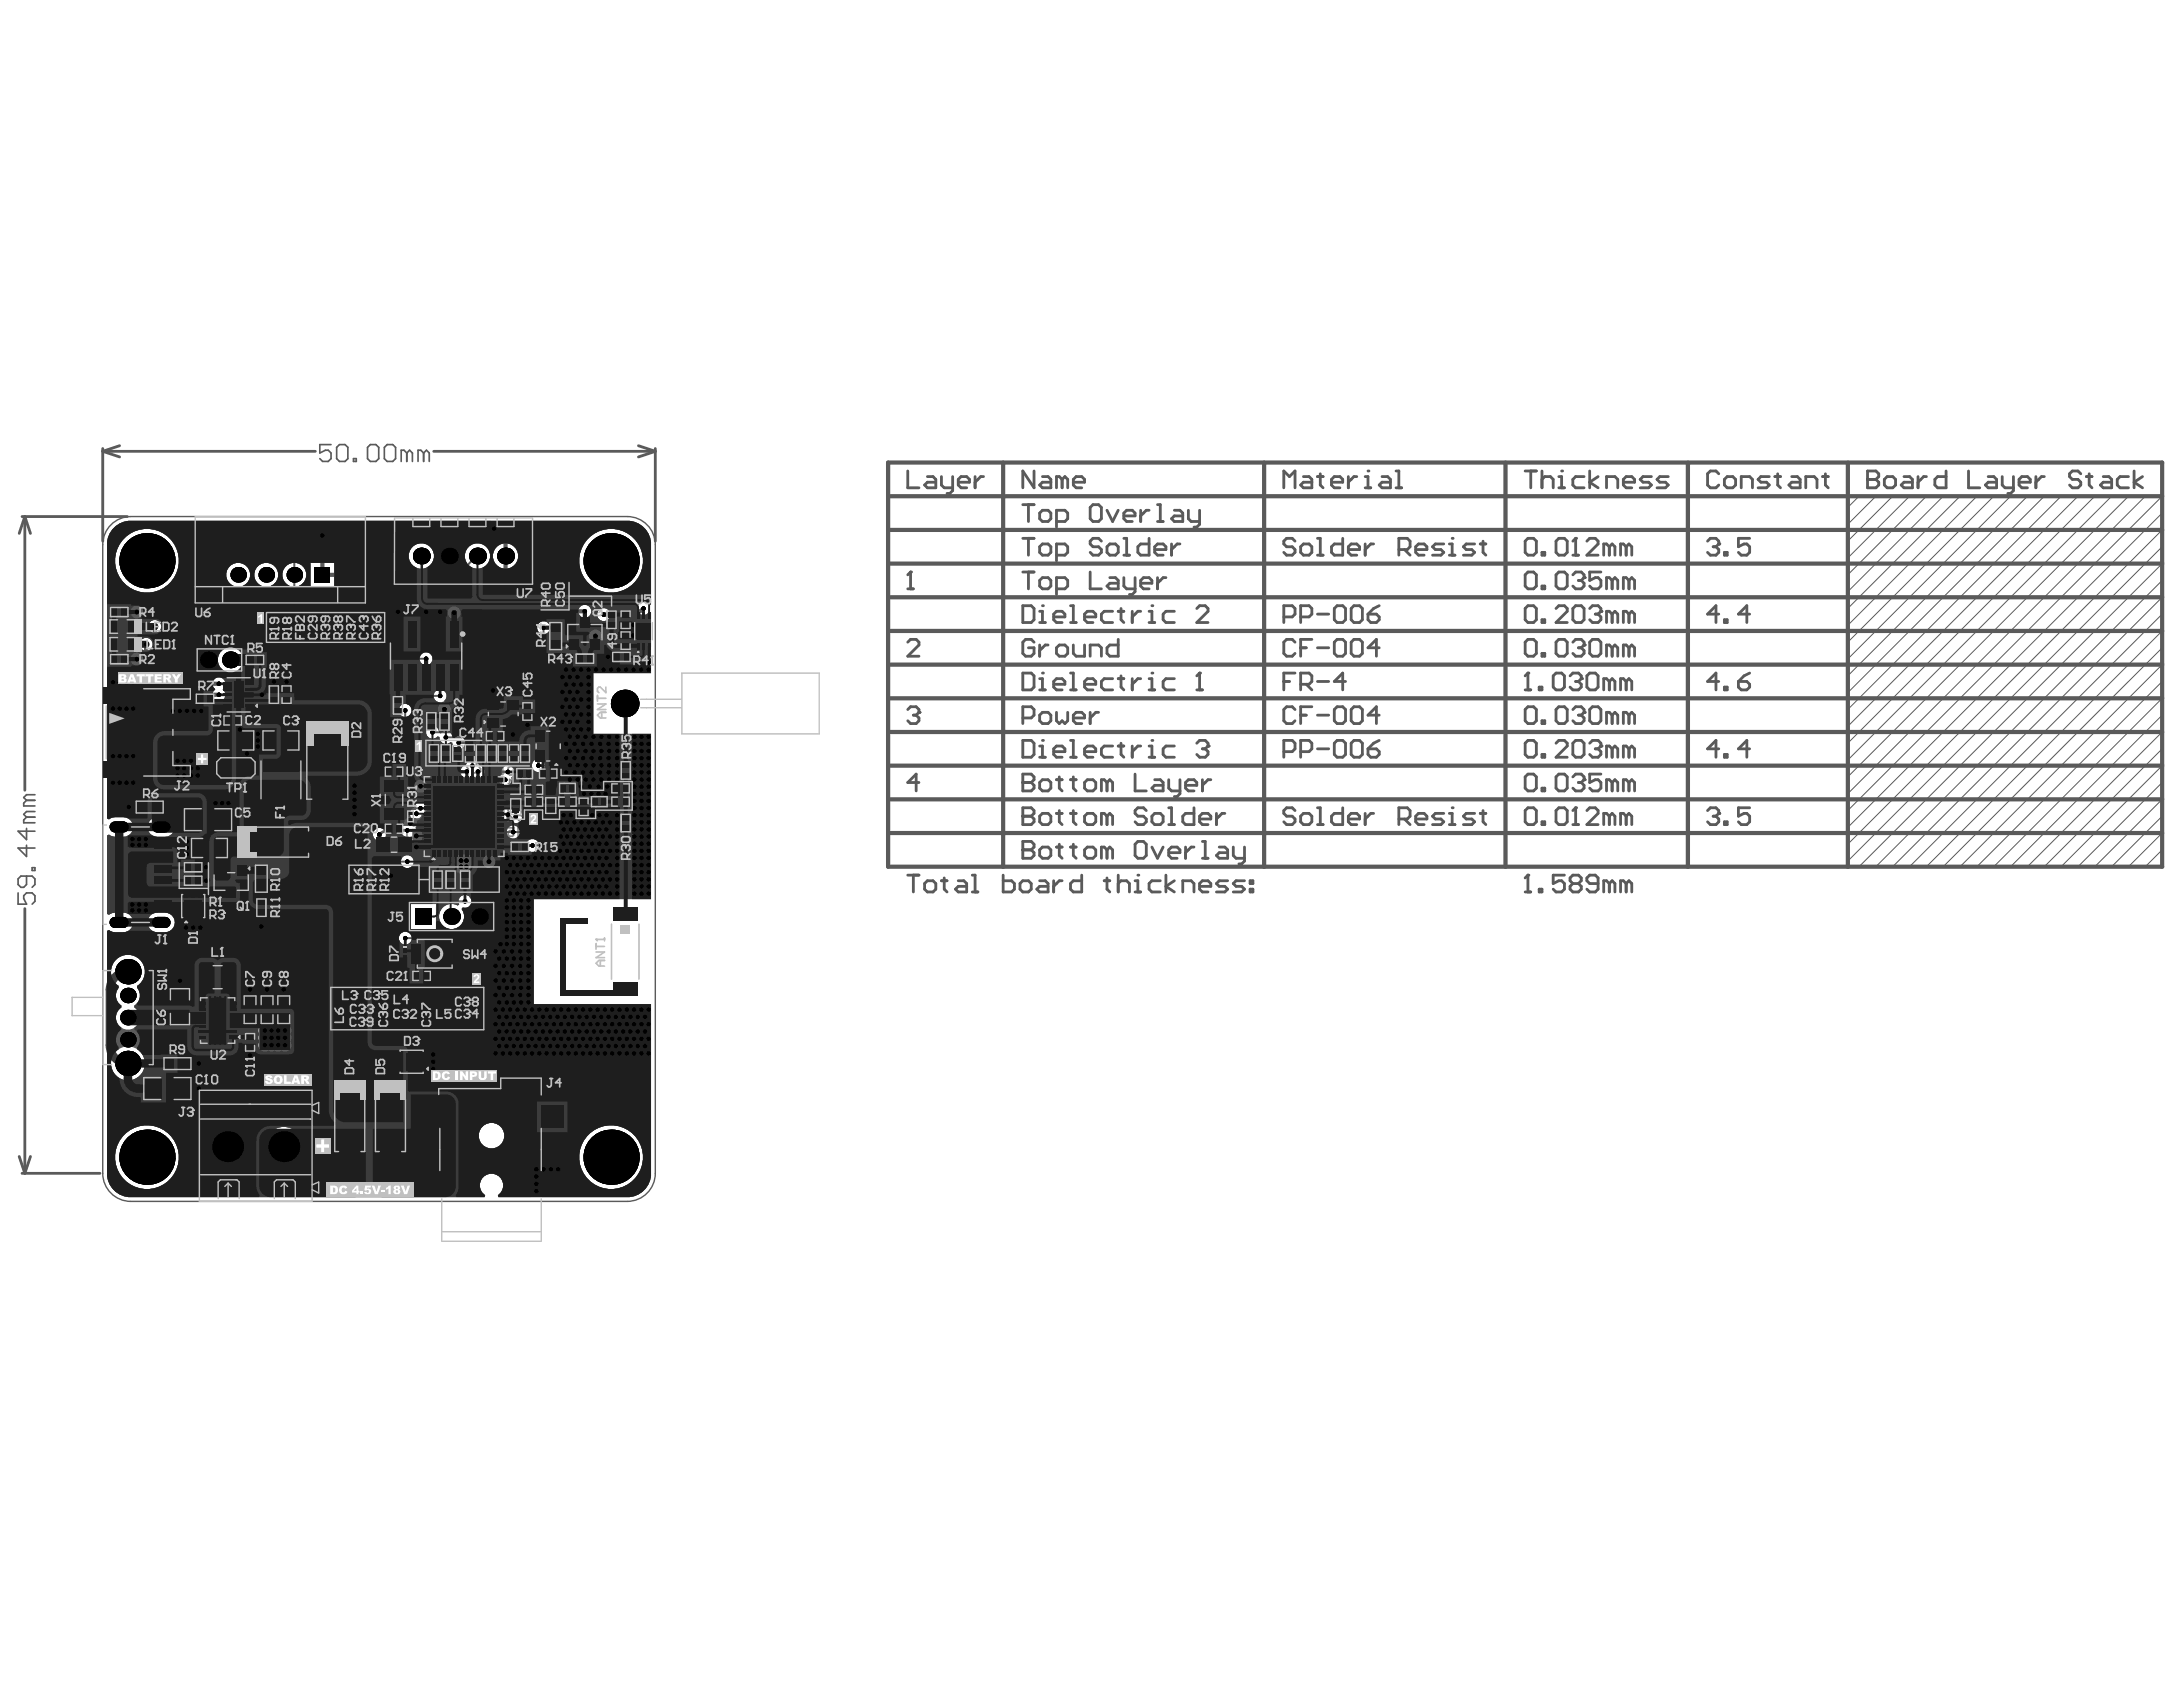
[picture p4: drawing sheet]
<svg xmlns="http://www.w3.org/2000/svg" width="279mm" height="216mm" viewBox="0 0 279 216" stroke-linecap="round" stroke-linejoin="round" font-family="sans-serif">
<g fill="none" stroke="#5a5a5a" stroke-width=".54">
<path d="M113.7 59.2h163v51.7h-163zM128.4 59.2v51.7M161.8 59.2v51.7M192.7 59.2v51.7M216 59.2v51.7M236.5 59.2v51.7M113.7 63.5h163M113.7 76.4h163M113.7 72.1h163M113.7 67.8h163M113.7 98h163M113.7 93.7h163"/>
<path d="M113.7 89.4h163M113.7 85.1h163M113.7 80.7h163M113.7 106.6h163M113.7 102.3h163"/>
</g>
<g fill="none" stroke="#5a5a5a" stroke-width=".13">
<path d="M237.9 63.5l-1.4 1.4M240.1 63.5l-3.6 3.6M242.2 63.5l-5.7 5.7M244.4 63.5l-7.9 7.9M246.6 63.5l-10.1 10.1M248.7 63.5l-12.2 12.2M250.9 63.5l-14.4 14.4M253 63.5l-16.5 16.5M255.2 63.5l-18.7 18.7M257.3 63.5l-20.8 20.8M259.5 63.5l-23 23M261.6 63.5l-25.1 25.1"/>
<path d="M263.8 63.5l-27.3 27.3M266 63.5l-29.5 29.4M268.1 63.5l-31.6 31.6M270.3 63.5l-33.8 33.8M272.4 63.5l-35.9 35.9M274.6 63.5l-38.1 38.1M276.7 78.6l-32.3 32.3M276.7 76.4l-34.5 34.5M276.7 74.3l-36.6 36.6M276.7 72.1l-38.8 38.8M276.7 70l-40.2 40.2M276.7 67.8l-40.2 40.2"/>
<path d="M276.7 65.7l-40.2 40.2M276.7 63.5l-40.2 40.2M276.7 98l-12.9 12.9M276.7 95.8l-15.1 15.1M276.7 93.7l-17.2 17.2M276.7 91.5l-19.4 19.4M276.7 89.4l-21.5 21.5M276.7 87.2l-23.7 23.7M276.7 85.1l-25.8 25.8M276.7 82.9l-28 28M276.7 80.7l-30.1 30.2M276.7 108.8l-2.1 2.1"/>
<path d="M276.7 106.6l-4.3 4.3M276.7 104.5l-6.4 6.4M276.7 102.3l-8.6 8.6M276.7 100.1l-10.7 10.8"/>
</g>
<path d="M116.2 60.3v2.1h1.4M118.7 61h.7l.4 .4v1h-1.1l-.4-.3 .4-.4h1.1M120.5 61v1.1l.4 .3h1M121.9 61v1.8l-.3 .3h-.4M122.6 61.7h1.5v-.3l-.4-.4h-.7l-.4 .4v.7l.4 .3h.7M124.8 61v1.4M125.9 61h-.4l-.7 .7M116.2 90.8l.3-.4h.8l.3 .4v.4M117.6 100.1h-1.4l1.1-1v2.1" fill="none" stroke="#5a5a5a" stroke-width=".36"/>
<circle cx="117.6" cy="91.2" r=".18" fill="#5a5a5a"/>
<path d="M116.2 75.4h.7M116.5 73.2v2.2M116.2 82.2l.3-.4h.8l.3 .4v.3l-1.4 1.5h1.4M116.9 91.5h.4M117.3 91.5l.3 .4v.3l-.3 .4h-.8l-.3-.4M117.6 91.2l-.3 .3" fill="none" stroke="#5a5a5a" stroke-width=".36"/>
<circle cx="116.5" cy="73.2" r=".18" fill="#5a5a5a"/>
<path d="M116.5 73.2l-.3 .4M132.3 60.3v2.1l-1.4-2.1v2.1M133.4 61h.7l.4 .4v1h-1.1l-.3-.3 .3-.4h1.1M135.9 61.4l-.3-.4h-.4v1.4M135.9 61.4v1M135.9 61.4l.4-.4 .4 .4v1M137.4 61.7h1.4v-.3l-.3-.4h-.8l-.3 .4v.7l.3 .3h.8M130.9 107.7v2.1h1.1l.3-.3v-.4l-.3-.3h-1.1" fill="none" stroke="#5a5a5a" stroke-width=".36"/>
<circle cx="130.9" cy="108.8" r=".18" fill="#5a5a5a"/>
<g fill="none" stroke="#5a5a5a" stroke-width=".36">
<path d="M130.9 107.7h1.1l.3 .3v.4l-.3 .4h-1.1M130.9 103.4v2.1h1.1l.3-.3v-.4l-.3-.3h-1.1M133.1 108.8l.3-.4h.7l.4 .4v.7l-.4 .3h-.7l-.3-.3zM135.2 108.4h.7M135.6 108v1.5l.3 .3M137 108.4h.7M137.4 108v1.5l.3 .3M138.8 108.8l.4-.4h.7l.3 .4v.7l-.3 .3h-.7l-.4-.3zM141.7 108.8l-.4-.4h-.3v1.4M141.7 108.8v1M141.7 108.8l.3-.4 .4 .4v1M145.3 108l.3-.3h.8l.3 .3v1.5l-.3 .3h-.8l-.3-.3z"/>
<path d="M147.4 108.4l.7 1.4 .8-1.4M149.6 109.1h1.4v-.3l-.3-.4h-.8l-.3 .4v.7l.3 .3h.8M151.7 108.4v1.4M152.8 108.4h-.3l-.8 .7M153.9 107.7h.4v2.1M153.9 109.8h.7M156 108.4h.8l.3 .4v1h-1.1l-.3-.3 .3-.4h1.1M157.8 108.4v1.1l.4 .3h1.1M159.3 108.4v1.8l-.4 .4h-.3"/>
</g>
<circle cx="130.9" cy="104.5" r=".18" fill="#5a5a5a"/>
<g fill="none" stroke="#5a5a5a" stroke-width=".36">
<path d="M130.9 99.1v2.1h1.1l.3-.3v-.4l-.3-.4h-1.1M130.9 103.4h1.1l.3 .3v.4l-.3 .4h-1.1M133.1 104.5l.3-.4h.7l.4 .4v.7l-.4 .3h-.7l-.3-.3zM135.2 104.1h.7M135.6 103.7v1.5l.3 .3M137 104.1h.7M137.4 103.7v1.5l.3 .3M138.8 104.5l.4-.4h.7l.3 .4v.7l-.3 .3h-.7l-.4-.3zM141.7 104.5l-.4-.4h-.3v1.4M141.7 104.5v1M141.7 104.5l.3-.4 .4 .4v1M146.7 103.7l-.3-.3h-.8l-.3 .3v.4l.3 .4h.8l.3 .3v.4l-.3 .3h-.8l-.3-.3"/>
<path d="M147.4 104.5l.4-.4h.7l.4 .4v.7l-.4 .3h-.7l-.4-.3zM149.6 103.4h.3v2.1M149.6 105.5h.7M152.8 103.4v2.1h-1.1l-.3-.3v-.7l.3-.4h1.1M153.5 104.8h1.5v-.3l-.4-.4h-.7l-.4 .4v.7l.4 .3h.7M155.7 104.1v1.4M156.8 104.1h-.4l-.7 .7"/>
</g>
<circle cx="130.9" cy="100.1" r=".18" fill="#5a5a5a"/>
<g fill="none" stroke="#5a5a5a" stroke-width=".36">
<path d="M130.9 99.1h1.1l.3 .3v.4l-.3 .3h-1.1M130.9 94.8h1.1l.3 .3v1.5l-.3 .3h-1.1zM133.1 96.9h.7M133.1 95.5h.3v1.4M135.2 99.8h.7M135.6 99.4v1.5l.3 .3M137 99.8h.7M137.4 99.4v1.5l.3 .3M145.3 99.1v2.1h1.4M147.8 99.8h.7l.4 .3v1.1h-1.1l-.4-.3 .4-.4h1.1M149.6 99.8v1.1l.3 .3h1.1M151 99.8v1.8l-.3 .3h-.4"/>
<path d="M153.9 99.8v1.4M155 99.8h-.4l-.7 .7M133.1 100.1l.3-.3h.7l.4 .3v.8l-.4 .3h-.7l-.3-.3zM138.8 100.1l.4-.3h.7l.3 .3v.8l-.3 .3h-.7l-.4-.3zM141.7 100.1l-.4-.3h-.3v1.4M141.7 100.1v1.1M141.7 100.1l.3-.3 .4 .3v1.1M151.7 100.5h1.5v-.4l-.4-.3h-.7l-.4 .3v.8l.4 .3h.7"/>
</g>
<circle cx="133.4" cy="94.8" r=".18" fill="#5a5a5a"/>
<path d="M134.9 96.2h1.4v-.4l-.4-.3h-.7l-.3 .3v.8l.3 .3h.7M137 96.9h.7M137 94.8h.4v2.1M138.8 96.2h1.4v-.4l-.3-.3h-.7l-.4 .3v.8l.4 .3h.7M142.4 95.5h-1.1l-.3 .3v.8l.3 .3h1.1M143.1 95.5h.7M143.5 95.1v1.5l.3 .3M144.9 95.5v1.4M146 95.5h-.4l-.7 .7M147.1 96.9h.7M147.1 95.5h.3v1.4" fill="none" stroke="#5a5a5a" stroke-width=".36"/>
<circle cx="147.4" cy="94.8" r=".18" fill="#5a5a5a"/>
<path d="M150.3 95.5h-1.1l-.3 .3v.8l.3 .3h1.1M153.2 95.1l.3-.3h.8l.3 .3v.4" fill="none" stroke="#5a5a5a" stroke-width=".36"/>
<circle cx="154.6" cy="95.5" r=".18" fill="#5a5a5a"/>
<path d="M130.9 86.1h1.1l.3 .4v1.4l-.3 .4h-1.1zM130.9 91.9h1.1l.3-.4v-.7l-.3-.4h-1.1v2.2M133.1 91.5l.3-.3h.7l.4 .3v.7l-.4 .4h-.7l-.3-.4zM133.1 88.3h.7M133.1 86.9h.3v1.4M135.2 91.2v1l.4 .4 .3-.4 .4 .4 .4-.4v-1M137.4 91.9h1.4v-.4l-.3-.3h-.8l-.3 .3v.7l.3 .4h.8M139.5 91.2v1.4M140.6 91.2h-.4l-.7 .7M153.9 95.8h.4M154.3 95.8l.3 .4v.4l-.3 .3h-.8l-.3-.3M154.6 95.5l-.3 .3" fill="none" stroke="#5a5a5a" stroke-width=".36"/>
<circle cx="133.4" cy="86.1" r=".18" fill="#5a5a5a"/>
<path d="M134.9 87.6h1.4v-.4l-.4-.3h-.7l-.3 .3v.7l.3 .4h.7M137 88.3h.7M137 86.1h.4v2.2M138.8 87.6h1.4v-.4l-.3-.3h-.7l-.4 .3v.7l.4 .4h.7M142.4 86.9h-1.1l-.3 .3v.7l.3 .4h1.1M143.1 86.9h.7M143.5 86.5v1.4l.3 .4M144.9 86.9v1.4M146 86.9h-.4l-.7 .7M147.1 88.3h.7M147.1 86.9h.3v1.4" fill="none" stroke="#5a5a5a" stroke-width=".36"/>
<circle cx="147.4" cy="86.1" r=".18" fill="#5a5a5a"/>
<path d="M150.3 86.9h-1.1l-.3 .3v.7l.3 .4h1.1M153.2 88.3h.7M153.5 86.1v2.2" fill="none" stroke="#5a5a5a" stroke-width=".36"/>
<circle cx="153.5" cy="86.1" r=".18" fill="#5a5a5a"/>
<path d="M130.9 77.5h1.1l.3 .4v1.4l-.3 .4h-1.1zM133.1 79.7h.7M133.1 78.2h.3v1.5M132.3 82.2l-.3-.4h-.7l-.4 .4v1.4l.4 .4h.7l.3-.4v-.7h-.7M133.1 82.5v1.5M134.1 82.5h-.3l-.7 .8M135.2 82.9l.4-.4h.7l.4 .4v.7l-.4 .4h-.7l-.4-.4zM137.4 82.5v1.1l.3 .4h1.1v-1.5M139.5 84v-1.5h1.1l.4 .4v1.1M143.1 81.8v2.2h-1.1l-.3-.4v-.7l.3-.4h1.1M153.5 86.1l-.3 .4" fill="none" stroke="#5a5a5a" stroke-width=".36"/>
<circle cx="133.4" cy="77.5" r=".18" fill="#5a5a5a"/>
<path d="M134.9 79h1.4v-.4l-.4-.4h-.7l-.3 .4v.7l.3 .4h.7M137 79.7h.7M137 77.5h.4v2.2M138.8 79h1.4v-.4l-.3-.4h-.7l-.4 .4v.7l.4 .4h.7M142.4 78.2h-1.1l-.3 .4v.7l.3 .4h1.1M143.1 78.2h.7M143.5 77.9v1.4l.3 .4M144.9 78.2v1.5M146 78.2h-.4l-.7 .8M147.1 79.7h.7M147.1 78.2h.3v1.5" fill="none" stroke="#5a5a5a" stroke-width=".36"/>
<circle cx="147.4" cy="77.5" r=".18" fill="#5a5a5a"/>
<g fill="none" stroke="#5a5a5a" stroke-width=".36">
<path d="M130.9 73.2h1.4M130.9 68.9h1.4M130.9 64.6h1.4M131.6 64.6v2.1M131.6 68.9v2.2M131.6 73.2v2.2M133.1 74.3l.3-.4h.7l.4 .4v.7l-.4 .4h-.7l-.3-.4zM133.1 65.7l.3-.4h.7l.4 .4v.7l-.4 .3h-.7l-.3-.3zM133.1 70l.3-.4h.7l.4 .4v.7l-.4 .4h-.7l-.3-.4zM135.2 75.4h1.1l.4-.4v-.7l-.4-.4h-1.1v2.2M135.2 71.1h1.1l.4-.4v-.7l-.4-.4h-1.1v2.2M135.2 66.7h1.1l.4-.3v-.7l-.4-.4h-1.1v2.2"/>
<path d="M139.5 73.2v2.2h1.5M139.5 64.9l.4-.3h.7l.4 .3v1.5l-.4 .3h-.7l-.4-.3zM141 69.3l-.4-.4h-.7l-.4 .4v.3l.4 .4h.7l.4 .3v.4l-.4 .4h-.7l-.4-.4M141.7 70l.3-.4h.8l.3 .4v.7l-.3 .4h-.8l-.3-.4zM141.7 65.3l.7 1.4 .7-1.4M142 73.9h.8l.3 .4v1.1h-1.1l-.3-.4 .3-.4h1.1M143.8 73.9v1.1l.4 .4h1.1M143.8 66h1.5v-.3l-.4-.4h-.7l-.4 .4v.7l.4 .3h.7M143.8 68.9h.4v2.2M143.8 71.1h.8M145.3 73.9v1.8l-.4 .4h-.3M146 74.6h1.4v-.3l-.3-.4h-.7l-.4 .4v.7l.4 .4h.7"/>
<path d="M146 65.3v1.4M147.1 68.9v2.2h-1.1l-.4-.4v-.7l.4-.4h1.1M147.1 65.3h-.4l-.7 .7M147.8 70.3h1.4v-.3l-.3-.4h-.8l-.3 .4v.7l.3 .4h.8M148.1 73.9v1.5M148.1 64.6h.4v2.1M148.1 66.7h.8M149.2 73.9h-.3l-.8 .7M149.9 69.6v1.5M150.3 78.2h-1.1l-.3 .4v.7l.3 .4h1.1M150.3 65.3h.7l.4 .4v1h-1.1l-.4-.3 .4-.4h1.1M151 69.6h-.3l-.8 .7"/>
<path d="M152.1 65.3v1.1l.4 .3h1M153.2 77.9l.3-.4h.8l.3 .4v.3l-1.4 1.5h1.4M153.5 65.3v1.8l-.3 .4h-.4M164.3 62.4v-2.1l.7 .7 .7-.7v2.1M166.8 61h.7l.4 .4v1h-1.1l-.3-.3 .3-.4h1.1M168.6 61h.7M169 60.6v1.5l.3 .3M170.4 61.7h1.5v-.3l-.4-.4h-.7l-.4 .4v.7l.4 .3h.7M172.6 61v1.4M173.7 61h-.4l-.7 .7M174.7 61h.4v1.4M174.7 62.4h.7"/>
</g>
<circle cx="175.1" cy="60.3" r=".18" fill="#5a5a5a"/>
<g fill="none" stroke="#5a5a5a" stroke-width=".36">
<path d="M176.9 61h.7l.4 .4v1h-1.1l-.4-.3 .4-.4h1.1M178.7 62.4h.7M178.7 60.3h.3v2.1M165.7 103.7l-.3-.3h-.7l-.4 .3v.4l.4 .4h.7l.3 .3v.4l-.3 .3h-.7l-.4-.3M166.5 104.5l.3-.4h.7l.4 .4v.7l-.4 .3h-.7l-.3-.3zM168.6 103.4h.4v2.1M168.6 105.5h.7M171.9 103.4v2.1h-1.1l-.4-.3v-.7l.4-.4h1.1M172.6 104.8h1.4v-.3l-.3-.4h-.8l-.3 .4v.7l.3 .3h.8M174.7 104.1v1.4M175.8 104.1h-.4l-.7 .7M179 104.8h1.1l.4-.3v-.8l-.4-.3h-1.1v2.1"/>
<path d="M179.8 104.8l.7 .7M181.2 104.8h1.4v-.3l-.3-.4h-.7l-.4 .4v.7l.4 .3h.7M184.8 104.1h-1.1l-.4 .4 .4 .3h.7l.4 .4-.4 .3h-1.1M185.5 105.5h.7M185.5 104.1h.4v1.4"/>
</g>
<circle cx="185.9" cy="103.4" r=".18" fill="#5a5a5a"/>
<g fill="none" stroke="#5a5a5a" stroke-width=".36">
<path d="M164.3 79h1.1l.3-.4v-.7l-.3-.4h-1.1v2.2M165.7 69.3l-.3-.4h-.7l-.4 .4v.3l.4 .4h.7l.3 .3v.4l-.3 .4h-.7l-.4-.4M166.5 70l.3-.4h.7l.4 .4v.7l-.4 .4h-.7l-.3-.4zM166.5 79h1l.4-.4v-.7l-.4-.4h-1v2.2M168.6 78.6h1.5M168.6 68.9h.4v2.2M168.6 71.1h.7M171.1 77.5h.8l.3 .4v1.4l-.3 .4h-.8l-.3-.4v-1.4zM171.9 68.9v2.2h-1.1l-.4-.4v-.7l.4-.4h1.1M172.6 70.3h1.4v-.3l-.3-.4h-.8l-.3 .4v.7l.3 .4h.8M172.9 77.9l.4-.4h.7l.4 .4v1.4l-.4 .4h-.7l-.4-.4zM174.7 69.6v1.5"/>
<path d="M175.1 78.6h1.1l.3 .4v.3l-.3 .4h-.8l-.3-.4zM175.8 69.6h-.4l-.7 .7M176.5 77.5l-.7 .4-.7 .7M179 70.3h1.1l.4-.3v-.7l-.4-.4h-1.1v2.2M179.8 70.3l.7 .8M181.2 70.3h1.4v-.3l-.3-.4h-.7l-.4 .4v.7l.4 .4h.7M184.8 69.6h-1.1l-.4 .4 .4 .3h.7l.4 .4-.4 .4h-1.1M185.5 71.1h.7M185.5 69.6h.4v1.5M164.3 96.2h1.1l.3-.4v-.7l-.3-.3h-1.1v2.1M164.3 87.2h.7M165.7 82.2l-.3-.4h-.7l-.4 .4v1.4l.4 .4h.7l.3-.4"/>
<path d="M165.7 86.1h-1.4v2.2M165.7 90.8l-.3-.4h-.7l-.4 .4v1.4l.4 .4h.7l.3-.4M166.5 96.2h1l.4-.4v-.7l-.4-.3h-1v2.1M166.5 87.6h1l.4-.4v-.7l-.4-.4h-1v2.2M166.5 91.5h.7M166.5 82.9h.7M167.2 87.6l.7 .7M167.9 81.8h-1.4v2.2M167.9 90.4h-1.4v2.2M168.6 95.8h1.5M168.6 91.5h1.5M168.6 87.2h1.5"/>
<path d="M168.6 82.9h1.5M171.1 94.8h.8l.3 .3v1.5l-.3 .3h-.8l-.3-.3v-1.5zM171.1 90.4h.8l.3 .4v1.4l-.3 .4h-.8l-.3-.4v-1.4zM171.1 81.8h.8l.3 .4v1.4l-.3 .4h-.8l-.3-.4v-1.4zM172.2 87.2h-1.4l1.1-1.1v2.2M172.9 90.8l.4-.4h.7l.4 .4v1.4l-.4 .4h-.7l-.4-.4zM172.9 95.1l.4-.3h.7l.4 .3v1.5l-.4 .3h-.7l-.4-.3zM172.9 82.2l.4-.4h.7l.4 .4v1.4l-.4 .4h-.7l-.4-.4zM175.1 95.8h1.1l.3 .4v.4l-.3 .3h-.8l-.3-.3zM176.5 94.8l-.7 .3-.7 .7M176.5 82.9h-1.4l1.1-1.1v2.2M176.5 91.5h-1.4l1.1-1.1v2.2"/>
<path d="M188.7 104.1h-1l-.4 .4 .4 .3h.7l.3 .4-.3 .3h-1.1M189.5 104.1h.7M189.8 103.7v1.5l.4 .3"/>
</g>
<circle cx="185.9" cy="68.9" r=".18" fill="#5a5a5a"/>
<path d="M188.7 69.6h-1l-.4 .4 .4 .3h.7l.3 .4-.3 .4h-1.1M189.5 69.6h.7M189.8 69.3v1.4l.4 .4M195.2 60.3h1.4M195.9 60.3v2.1M197.4 60.3v2.1M197.4 61.4l.3-.4h.7l.4 .4v1M199.5 61h.4v1.4M199.5 62.4h.7" fill="none" stroke="#5a5a5a" stroke-width=".36"/>
<circle cx="199.9" cy="60.3" r=".18" fill="#5a5a5a"/>
<path d="M202.7 61h-1l-.4 .4v.7l.4 .3h1M203.5 60.3v2.1M204.5 61l-1 .7 1 .7M205.6 62.4v-1.4h1.1l.4 .4v1M207.8 61.7h1.4v-.3l-.4-.4h-.7l-.3 .4v.7l.3 .3h.7M211.4 61h-1.1l-.4 .4 .4 .3h.7l.4 .4-.4 .3h-1.1M213.5 61h-1.1l-.3 .4 .3 .3h.8l.3 .4-.3 .3h-1.1M195.2 103.7l.4-.3h.7l.3 .3v1.5l-.3 .3h-.7l-.4-.3zM197.4 105.2h.3v.3h-.3zM199.5 103.4h.7l.4 .3v1.5l-.4 .3h-.7l-.3-.3v-1.5zM201.3 105.5h.7M201.7 103.4v2.1" fill="none" stroke="#5a5a5a" stroke-width=".36"/>
<circle cx="201.7" cy="103.4" r=".18" fill="#5a5a5a"/>
<path d="M195.2 99.4l.4-.3h.7l.3 .3v1.5l-.3 .3h-.7l-.4-.3zM199.5 99.1h.7l.4 .3v1.5l-.4 .3h-.7l-.3-.3v-1.5zM201.3 99.4l.4-.3h.7l.3 .3v.4M197.4 100.9h.3v.3h-.3zM201.7 103.4l-.4 .3M203.1 103.7l.4-.3h.7l.3 .3v.4l-1.4 1.4h1.4M206 104.5l-.4-.4h-.3v1.4M206 104.5v1M206 104.5l.3-.4 .4 .4v1M208.1 104.5l-.3-.4h-.4v1.4M208.1 104.5v1M208.1 104.5l.4-.4 .3 .4v1" fill="none" stroke="#5a5a5a" stroke-width=".36"/>
<circle cx="202.7" cy="99.8" r=".18" fill="#5a5a5a"/>
<g fill="none" stroke="#5a5a5a" stroke-width=".36">
<path d="M195.2 95.1l.4-.3h.7l.3 .3v1.5l-.3 .3h-.7l-.4-.3zM197.4 96.6h.3v.3h-.3zM199.2 95.1l.3-.3h.7l.4 .3v.4l-1.4 1.4h1.4M201.7 94.8h.7l.3 .3v1.5l-.3 .3h-.7l-.4-.3v-1.5zM202.7 99.8l-.3 .3M203.5 95.1l.3-.3h.7l.4 .3v.4M204.9 99.1h-1.4v1l.7-.3h.3l.4 .3v.8l-.4 .3h-.7l-.3-.3M202 100.1h.4M202.4 100.1l.3 .4v.4l-.3 .3h-.7l-.4-.3M206.3 100.1l-.3-.3h-.4v1.4M206.3 100.1v1.1M206.3 100.1l.4-.3 .4 .3v1.1"/>
<path d="M208.5 100.1l-.4-.3h-.3v1.4M208.5 100.1v1.1M208.5 100.1l.3-.3 .4 .3v1.1"/>
</g>
<circle cx="204.9" cy="95.5" r=".18" fill="#5a5a5a"/>
<g fill="none" stroke="#5a5a5a" stroke-width=".36">
<path d="M195.2 90.8l.4-.4h.7l.3 .4v1.4l-.3 .4h-.7l-.4-.4zM197.4 92.2h.3v.4h-.3zM199.5 90.4h.7l.4 .4v1.4l-.4 .4h-.7l-.3-.4v-1.4zM201.3 90.8l.4-.4h.7l.3 .4v.4M204.2 95.8h.3M204.5 95.8l.4 .4v.4l-.4 .3h-.7l-.3-.3M204.9 95.5l-.4 .3M206.3 95.8l-.3-.3h-.4v1.4M206.3 95.8v1.1M206.3 95.8l.4-.3 .4 .3v1.1M208.5 95.8l-.4-.3h-.3v1.4M208.5 95.8v1.1"/>
<path d="M208.5 95.8l.3-.3 .4 .3v1.1"/>
</g>
<circle cx="202.7" cy="91.2" r=".18" fill="#5a5a5a"/>
<path d="M195.2 88.3h.7M195.6 86.1v2.2M202 91.5h.4M202.4 91.5l.3 .4v.3l-.3 .4h-.7l-.4-.4M202.7 91.2l-.3 .3M203.8 90.4h.7l.4 .4v1.4l-.4 .4h-.7l-.3-.4v-1.4zM206.3 91.5l-.3-.3h-.4v1.4M206.3 91.5v1.1M206.3 91.5l.4-.3 .4 .3v1.1M208.5 91.5l-.4-.3h-.3v1.4M208.5 91.5v1.1M208.5 91.5l.3-.3 .4 .3v1.1" fill="none" stroke="#5a5a5a" stroke-width=".36"/>
<circle cx="195.6" cy="86.1" r=".18" fill="#5a5a5a"/>
<path d="M195.6 86.1l-.4 .4M197 87.9h.4v.4h-.4zM198.8 86.5l.4-.4h.7l.3 .4v1.4l-.3 .4h-.7l-.4-.4zM200.9 86.5l.4-.4h.7l.4 .4v.4" fill="none" stroke="#5a5a5a" stroke-width=".36"/>
<circle cx="202.4" cy="86.9" r=".18" fill="#5a5a5a"/>
<g fill="none" stroke="#5a5a5a" stroke-width=".36">
<path d="M195.2 82.2l.4-.4h.7l.3 .4v1.4l-.3 .4h-.7l-.4-.4zM197.4 83.6h.3v.4h-.3zM199.5 81.8h.7l.4 .4v1.4l-.4 .4h-.7l-.3-.4v-1.4zM201.3 82.2l.4-.4h.7l.3 .4v.3M201.7 87.2h.3M202 87.2l.4 .4v.3l-.4 .4h-.7l-.4-.4M202.4 86.9l-.4 .3M203.1 86.5l.4-.4h.7l.3 .4v1.4l-.3 .4h-.7l-.4-.4zM206 87.2l-.4-.3h-.3v1.4M206 87.2v1.1M206 87.2l.3-.3 .4 .3v1.1M208.1 87.2l-.3-.3h-.4v1.4"/>
<path d="M208.1 87.2v1.1M208.1 87.2l.4-.3 .3 .3v1.1"/>
</g>
<circle cx="202.7" cy="82.5" r=".18" fill="#5a5a5a"/>
<g fill="none" stroke="#5a5a5a" stroke-width=".36">
<path d="M195.2 77.9l.4-.4h.7l.3 .4v1.4l-.3 .4h-.7l-.4-.4zM197.4 79.3h.3v.4h-.3zM199.2 77.9l.3-.4h.7l.4 .4v.3l-1.4 1.5h1.4M201.7 77.5h.7l.3 .4v1.4l-.3 .4h-.7l-.4-.4v-1.4zM203.5 77.9l.3-.4h.7l.4 .4v.3M202 82.9h.4M202.4 82.9l.3 .4v.3l-.3 .4h-.7l-.4-.4M202.7 82.5l-.3 .4M203.8 81.8h.7l.4 .4v1.4l-.4 .4h-.7l-.3-.4v-1.4zM206.3 82.9l-.3-.4h-.4v1.5M206.3 82.9v1.1M206.3 82.9l.4-.4 .4 .4v1.1"/>
<path d="M208.5 82.9l-.4-.4h-.3v1.5M208.5 82.9v1.1M208.5 82.9l.3-.4 .4 .4v1.1"/>
</g>
<circle cx="204.9" cy="78.2" r=".18" fill="#5a5a5a"/>
<g fill="none" stroke="#5a5a5a" stroke-width=".36">
<path d="M195.2 73.6l.4-.4h.7l.3 .4v1.4l-.3 .4h-.7l-.4-.4zM197.4 75h.3v.4h-.3zM199.5 73.2h.7l.4 .4v1.4l-.4 .4h-.7l-.3-.4v-1.4zM201.3 73.6l.4-.4h.7l.3 .4v.3M204.2 78.6h.3M204.5 78.6l.4 .4v.3l-.4 .4h-.7l-.3-.4M204.9 78.2l-.4 .4M206.3 78.6l-.3-.4h-.4v1.5M206.3 78.6v1.1M206.3 78.6l.4-.4 .4 .4v1.1M208.5 78.6l-.4-.4h-.3v1.5M208.5 78.6v1.1"/>
<path d="M208.5 78.6l.3-.4 .4 .4v1.1"/>
</g>
<circle cx="202.7" cy="73.9" r=".18" fill="#5a5a5a"/>
<g fill="none" stroke="#5a5a5a" stroke-width=".36">
<path d="M195.2 69.3l.4-.4h.7l.3 .4v1.4l-.3 .4h-.7l-.4-.4zM197.4 70.7h.3v.4h-.3zM199.5 68.9h.7l.4 .4v1.4l-.4 .4h-.7l-.3-.4v-1.4zM201.3 71.1h.7M201.7 68.9v2.2M202 74.3h.4M202.4 74.3l.3 .3v.4l-.3 .4h-.7l-.4-.4M202.7 73.9l-.3 .4M204.9 73.2h-1.4v1.1l.7-.4h.3l.4 .4v.7l-.4 .4h-.7l-.3-.4M206.3 74.3l-.3-.4h-.4v1.5M206.3 74.3v1.1M206.3 74.3l.4-.4 .4 .4v1.1"/>
<path d="M208.5 74.3l-.4-.4h-.3v1.5M208.5 74.3v1.1M208.5 74.3l.3-.4 .4 .4v1.1"/>
</g>
<circle cx="201.7" cy="68.9" r=".18" fill="#5a5a5a"/>
<g fill="none" stroke="#5a5a5a" stroke-width=".36">
<path d="M201.7 68.9l-.4 .4M203.1 69.3l.4-.4h.7l.3 .4v.3l-1.4 1.5h1.4M206 70l-.4-.4h-.3v1.5M206 70v1.1M206 70l.3-.4 .4 .4v1.1M208.1 70l-.3-.4h-.4v1.5M208.1 70v1.1M208.1 70l.4-.4 .3 .4v1.1M220 60.6l-.4-.3h-.7l-.4 .3v1.5l.4 .3h.7l.4-.3M220.7 61.4l.4-.4h.7l.3 .4v.7l-.3 .3h-.7l-.4-.3zM222.9 62.4v-1.4h1l.4 .4v1M226.4 61h-1l-.4 .4 .4 .3h.7l.3 .4-.3 .3h-1.1"/>
<path d="M227.2 61h.7M227.5 60.6v1.5l.4 .3M229.3 61h.7l.4 .4v1h-1.1l-.3-.3 .3-.4h1.1M231.1 62.4v-1.4h1.1l.4 .4v1M233.3 61h.7M233.6 60.6v1.5l.4 .3M218.5 103.7l.4-.3h.7l.4 .3v.4"/>
</g>
<circle cx="220" cy="104.1" r=".18" fill="#5a5a5a"/>
<g fill="none" stroke="#5a5a5a" stroke-width=".36">
<path d="M218.5 69.3l.4-.4h.7l.4 .4v.3M220 78.6h-1.5l1.1-1.1v2.2M220.7 79.3h.4v.4h-.4zM223.9 78.6h-1.4l1.1-1.1v2.2M220 87.2h-1.5l1.1-1.1v2.2M220 95.8h-1.5l1.1-1v2.1M220.7 87.9h.4v.4h-.4zM220.7 96.6h.4v.3h-.4zM222.5 87.2h1.1l.3 .4v.3l-.3 .4h-.7l-.4-.4zM223.9 95.8h-1.4l1.1-1v2.1M223.9 86.1l-.7 .4-.7 .7M219.3 104.5h.3"/>
<path d="M219.6 104.5l.4 .3v.4l-.4 .3h-.7l-.4-.3M220 104.1l-.4 .4M220.7 105.2h.4v.3h-.4zM223.9 103.4h-1.4v1.1l.7-.4h.4l.3 .4v.7l-.3 .3h-.7l-.4-.3"/>
</g>
<circle cx="220" cy="69.6" r=".18" fill="#5a5a5a"/>
<path d="M219.3 70h.3M219.6 70l.4 .3v.4l-.4 .4h-.7l-.4-.4M220 69.6l-.4 .4M220.7 70.7h.4v.4h-.4zM223.9 68.9h-1.4v1.1l.7-.4h.4l.3 .4v.7l-.3 .4h-.7l-.4-.4M239 60.3v2.1h1.1l.4-.3v-.4l-.4-.3h-1.1" fill="none" stroke="#5a5a5a" stroke-width=".36"/>
<circle cx="239" cy="61.4" r=".18" fill="#5a5a5a"/>
<g fill="none" stroke="#5a5a5a" stroke-width=".36">
<path d="M239 60.3h1.1l.4 .3v.4l-.4 .4h-1.1M241.2 61.4l.3-.4h.8l.3 .4v.7l-.3 .3h-.8l-.3-.3zM243.7 61h.7l.4 .4v1h-1.1l-.4-.3 .4-.4h1.1M245.5 61v1.4M246.6 61h-.4l-.7 .7M249.1 60.3v2.1h-1.1l-.4-.3v-.7l.4-.4h1.1M252 60.3v2.1h1.4M254.5 61h.7l.3 .4v1h-1l-.4-.3 .4-.4h1M256.3 61v1.1l.3 .3h1.1M257.7 61v1.8l-.4 .3h-.3M258.4 61.7h1.5v-.3l-.4-.4h-.7l-.4 .4v.7l.4 .3h.7M260.6 61v1.4"/>
<path d="M261.6 61h-.3l-.7 .7M266.3 60.6l-.3-.3h-.8l-.3 .3v.4l.3 .4h.8l.3 .3v.4l-.3 .3h-.8l-.3-.3M267 61h.8M267.4 60.6v1.5l.4 .3M269.2 61h.7l.4 .4v1h-1.1l-.4-.3 .4-.4h1.1M272.4 61h-1.1l-.3 .4v.7l.3 .3h1.1M273.1 60.3v2.1M274.2 61l-1.1 .7 1.1 .7M116.2 112h1.4M116.9 112v2.2M118.3 113.1l.4-.4h.7l.4 .4v.7l-.4 .4h-.7l-.4-.4zM120.5 112.7h.7"/>
<path d="M120.9 112.4v1.4l.3 .4M122.6 112.7h.8l.3 .4v1.1h-1.1l-.3-.4 .3-.4h1.1M124.4 112h.4v2.2M124.4 114.2h.8M128.4 112v2.2h1.1l.3-.4v-.7l-.3-.4h-1.1M130.5 113.1l.4-.4h.7l.4 .4v.7l-.4 .4h-.7l-.4-.4zM133.1 112.7h.7l.3 .4v1.1h-1l-.4-.4 .4-.4h1M134.9 112.7v1.5M135.9 112.7h-.3l-.7 .7M138.4 112v2.2h-1l-.4-.4v-.7l.4-.4h1M141.3 112.7h.7M141.7 112.4v1.4l.3 .4"/>
<path d="M143.1 113.1l.4-.4h.7l.4 .4v1.1M143.1 112v2.2M145.3 114.2h.7M145.3 112.7h.3v1.5"/>
</g>
<circle cx="145.6" cy="112" r=".18" fill="#5a5a5a"/>
<path d="M148.5 112.7h-1.1l-.3 .4v.7l.3 .4h1.1M149.2 112v2.2M150.3 112.7l-1.1 .7 1.1 .8M151.4 114.2v-1.5h1.1l.3 .4v1.1M153.5 113.4h1.5v-.3l-.4-.4h-.7l-.4 .4v.7l.4 .4h.7M157.1 112.7h-1.1l-.3 .4 .3 .3h.8l.3 .4-.3 .4h-1.1M159.3 112.7h-1.1l-.4 .4 .4 .3h.7l.4 .4-.4 .4h-1.1M160 112.7h.4v.4h-.4zM160 113.8h.4v.4h-.4zM195.2 114.2h.7M195.6 112v2.2" fill="none" stroke="#5a5a5a" stroke-width=".36"/>
<circle cx="195.6" cy="112" r=".18" fill="#5a5a5a"/>
<g fill="none" stroke="#5a5a5a" stroke-width=".36">
<path d="M13.1 57.8l2.2 .7M13.1 57.8h27.3M13.1 57.4v11.9M15.3 57l-2.2 .8M55.5 57.8h28.4M81.7 57l2.2 .8M83.9 57.8l-2.2 .7M83.9 57.4v11.9M2.8 66.1h13.5M3.2 66.1l.7 2.2M3.2 66.1l-.7 2.2M3.2 66.1v35"/>
<path d="M3.2 116.3v33.9M195.6 112l-.4 .4M197 113.8h.4v.4h-.4zM200.2 112h-1.4v1.1l.7-.4h.4l.3 .4v.7l-.3 .4h-.7l-.4-.4M201.3 113.1l-.4 .3v.4l.4 .4h.7l.4-.4v-.4l-.4-.3M201.3 113.1l-.4-.4v-.3l.4-.4h.7l.4 .4v.3l-.4 .4M201.3 113.1h.7M204.5 113.1h-1l-.4-.4v-.3l.4-.4h.7l.3 .4v1.4l-.3 .4h-.7l-.4-.4M206 113.1l-.4-.4h-.3v1.5M206 113.1v1.1M206 113.1l.3-.4 .4 .4v1.1M208.1 113.1l-.3-.4h-.4v1.5"/>
<path d="M208.1 113.1v1.1M208.1 113.1l.4-.4 .3 .4v1.1M2.5 148l.7 2.2M2.8 150.2h10M3.9 148l-.7 2.2"/>
</g>
<path d="M14.2 67.2a3.6 3.6 0 0 1 2.5-1.1h63.6a3.6 3.6 0 0 1 3.6 3.6v80.5a3.6 3.6 0 0 1-3.6 3.6h-63.6a3.6 3.6 0 0 1-3.6-3.6v-80.5a3.6 3.6 0 0 1 1.1-2.5z" fill="none" stroke="#5a5a5a" stroke-width=".18"/>
<g fill="none" stroke="#5a5a5a" stroke-width=".22">
<path d="M42.4 56.9h-1.5v1.1l.8-.4h.3l.4 .4v.7l-.4 .4h-.7l-.4-.4M43.4 56.9h.8l.3 .4v1.4l-.3 .4h-.8l-.3-.4v-1.4zM45.2 58.7h.4v.4h-.4zM47 57.3l.4-.4h.7l.4 .4v1.4l-.4 .4h-.7l-.4-.4zM49.2 57.3l.4-.4h.7l.3 .4v1.4l-.3 .4h-.7l-.4-.4zM52.1 58l-.4-.4h-.4v1.5M52.1 58v1.1M52.1 58l.3-.4 .4 .4v1.1M54.2 58l-.3-.4h-.4v1.5M54.2 58v1.1M54.2 58l.4-.4 .3 .4v1.1M2.3 114.3v1.4h1.1l-.4-.7v-.4l.4-.3h.7l.4 .3v.8l-.4 .3"/>
<path d="M3.4 112.1v1.1l-.4 .4h-.3l-.4-.4v-.7l.4-.4h1.4l.4 .4v.7l-.4 .4M3.4 102.4l-.4 .4v.3h1.5M3.4 104.6l-.4 .3v.4h1.5M3.4 106v1.5l-1.1-1.1h2.2M3.4 108.2v1.4l-1.1-1.1h2.2M3.4 104.6h1.1M3.4 102.4h1.1M4.1 111h.4v.4h-.4zM4.5 103.9h-1.1l-.4 .3 .4 .4M4.5 101.7h-1.1l-.4 .4 .4 .3"/>
</g>
<g fill="none" stroke="#8c8c8c" stroke-width=".18">
<path d="M37.2 70.7h2.2v1.1h-2.2zM40.7 70.2v-.7h1.1v.7M40.7 71v.7h1.1v-.7M64.1 67.9v-.7h1.2v.7M64.1 68.7v.8h1.2v-.8M62.1 99.5h2.3v1.1h-2.3zM62.9 96.5h-.8v1.2h.8M62.9 98h-.8v1.1h.8M63.6 96.5h.8v1.2h-.8M63.6 98h.8v1.1h-.8M51.6 111.5h-.8v1.1h.8M52 103.8v.6"/>
<path d="M52.3 111.5h.8v1.1h-.8M53.3 103.8v.6M53.5 111h4.6v2.1h-4.6zM53.8 106.7h1.4M54.7 107.5h-.7v1.1h.7M55.1 100h-.7v1.2h.7M55.1 101.5h-.7v1.2h.7M55.1 102.9h-.7v1.2h.7M55.2 106.4v.7h1.2v-.7M55.2 105.6v-.7h1.2v.7M55.5 107.5h.7v1.1h-.7M55.9 100h.7v1.2h-.7"/>
<path d="M55.9 101.5h.7v1.2h-.7M55.9 102.9h.7v1.2h-.7M56.7 106.4v.7h1.2v-.7M56.7 105.6v-.7h1.2v.7M57.5 101v.7h1.1v-.7M57.5 100.2v-.7h1.1v.7M58.8 111h4.6v2.1h-4.6zM59.1 101v.7h1.2v-.7M59.1 100.2v-.7h1.2v.7M59.5 104.5h2.2v1.1h-2.2zM60.6 108.1v-.8h1.1v.8M60.6 108.9v.7h1.1v-.7"/>
<path d="M60.6 101v.7h1.2v-.7M60.6 100.2v-.7h1.2v.7M62.2 105.9h2.2v1.2h-2.2zM62.2 104.5h2.2v1.1h-2.2zM62.2 108.1v-.8h1.2v.8M62.2 108.9v.7h1.2v-.7M63 102.9h-.7v1.1h.7M63.8 102.9h.7v1.1h-.7"/>
</g>
<path d="M37.2 71.8h2.3M62.1 99.4h2.3M59.5 105.7h2.3M62.2 107.1h2.3M62.2 105.7h2.3" fill="none" stroke="#8c8c8c" stroke-width=".13"/>
<path d="M41.2 152.4h.6M41.8 151.2h-.3v1.2M42.4 151.2l.6 1.2 .6-1.2M45.4 151.8h-1.2v-.3l.3-.3h.6l.3 .3v.6l-.3 .3h-.6M46 150.9l.3-.3h.9v1.8h-.9l-.3-.3zM47.8 151.5h1.2M49.6 150.6v1.8h.9l.3-.3v-.6l-.3-.3h-.9M51.4 152.4v-.9l.3-.3h.9v1.2M53.2 150.6h1.2v1.8h-1.2M53.8 151.5h.6" fill="none" stroke="#8c8c8c" stroke-width=".32"/>
<circle cx="41.5" cy="150.6" r=".16" fill="#8c8c8c"/>
<path d="M32.5 152.4h.6M32.8 150.6v1.8M33.7 151.2l.6 1.2 .6-1.2M35.5 151.5h1.2M38.5 151.8h-1.2v-.3l.3-.3h.6l.3 .3v.6l-.3 .3h-.6M39.1 151.2h.9l.3 .3v.6l-.3 .3h-.9" fill="none" stroke="#8c8c8c" stroke-width=".32"/>
<circle cx="32.8" cy="150.6" r=".16" fill="#8c8c8c"/>
<path d="M28.9 150.9l.3-.3h.6l.3 .3v1.2l-.3 .3h-.6l-.3-.3zM31.3 152.1h.3v.3h-.3zM32.8 150.6l.3 .3" fill="none" stroke="#8c8c8c" stroke-width=".32"/>
<g fill="none" stroke="#8c8c8c" stroke-width=".22">
<path d="M37.7 69.1l-.2-.2h-.4l-.1 .2v.2l.7 .7h-.7M38 69.5h.7l-.5-.6v1.1M39.5 69.6l-.4 .4M39.8 69.6h-.5l-.2-.1v-.4l.2-.2h.5v1.1M42.5 69.7h.2l.7-.7h.2v.7M42.7 71.1l-.2 .2v.4l.2 .2h.7l.2-.2v-.4l-.2-.2M43.1 70.1v.7l.5-.6h-1.1M66.4 69.3l-.2 .1v.4l.2 .2h.7l.2-.2v-.4l-.2-.1M66.8 67.3l.1-.2h.2l.2 .2v.3l-.2 .2h-.2l-.1-.2M66.8 67.3l-.2-.2h-.2l-.2 .2v.3l.2 .2h.2l.2-.2M66.8 68.2v.7l.5-.5h-1.1M66.8 67.3v.3"/>
<path d="M50.6 98.3h.1M50.6 98.3l.1 .2M50.7 98.5l-.1 .1v.2l.1 .2h.4l.2-.2M50.7 98.5h.2M51.3 98.1l-.2-.2h-.4l-.1 .2v.2M52.4 98.1l-.2-.2h-.4l-.2 .2v.2l.8 .7h-.8M52.4 99.6l-.2-.1h-.4l-.2 .1v.2l.8 .7h-.8M52.7 98.1l.2-.2h.4l.1 .2v.7l-.1 .2h-.4l-.2-.2M52.7 99.6l.2-.1h.4l.1 .1v.8l-.1 .1h-.4l-.2-.1M57.2 96v.7l.8-.7h.1l.2 .2v.4l-.2 .1M57.4 98.2l-.2 .2v.3l.2 .2h.7l.2-.2v-.3l-.2-.2M57.8 97.1v.7l.5-.5h-1.1"/>
<path d="M58.9 96.4v.4M58.9 96.6h1M59 98.2l-.1 .2v.3l.1 .2h.8l.1-.2v-.3l-.1-.2M59.4 97.1v.7l.5-.5h-1M59.9 96.6h.1M59.9 96.6l-.1 .2M60.6 98.2l-.2 .2v.3l.2 .2h.7l.2-.2v-.3l-.2-.2M60.6 96h.7l.2 .2v.4l-.2 .2h-.7l-.2-.2v-.4zM61 97.1v.7l.5-.5h-1.1M65.2 98.1h.4l.2 .2v.7l-.2 .2h-.4l-.2-.2v-.7zM65.4 97.6h.4M65.6 96.5h.1"/>
<path d="M65.6 96.5v1.1M65.6 96.5l.2 .2M66.1 96.8h.1M66.1 98.5h.1M66.1 96.8l.2 .2M66.1 98.5l.2 .1M66.3 97l-.2 .2v.2l.2 .2h.4l.1-.2M66.3 98.6l-.2 .2v.2l.2 .2h.4l.1-.2M66.3 97h.2M66.3 98.6h.2M66.8 96.7l-.1-.2h-.4l-.2 .2v.1M66.8 98.3l-.1-.2h-.4l-.2 .2v.2"/>
<path d="M66.8 99.9l-.1-.1h-.4l-.2 .1v.2M67.2 96.7l.2-.2h.3l.2 .2v.7l-.2 .2h-.3l-.2-.2M67.2 98.3l.2-.2h.3l.2 .2v.7l-.2 .2h-.3l-.2-.2M48.1 111.5h-.7v.2l.7 .7v.2M49.2 111.7l-.2-.2h-.4l-.1 .2v.2l.7 .7h-.7M49.5 111.7l.2-.2h.4l.1 .2v.7l-.1 .2h-.4l-.2-.2M50.3 103.8l.2-.2h.2l.2 .2 .2-.2h.1l.2 .2v.5h-1.1zM50.3 102.9v.4M50.3 103.1h1.1M50.6 100h.7l-.6-.5v1M50.6 101h.7v.5l-.4-.1h-.2l-.1 .1v.4l.1 .2h.4l.2-.2M50.6 106.9l.2-.2h.6v.4l-.2 .2h-.4l-.2-.2z"/>
<path d="M50.6 106.2l.4 .2 .4 .3M50.7 108.2l-.2-.1v-.2l.2-.2h.3l.2 .2v.2l-.2 .1M50.7 108.2l-.2 .2v.2l.2 .2h.3l.2-.2v-.2l-.2-.2M50.7 108.2h.3M50.9 104.3h.1M50.9 103.8v.5M50.9 105v.4M51.4 103.1h.1M51.4 104.7v.7h-1.1M51.4 103.1l-.2 .2M51.9 107.3h.4M52.1 106.2h.1"/>
<path d="M52.1 106.2v1.1M52.1 106.2l.2 .2M52.3 107.9l-.2-.2h-.3l-.2 .2v.2l.7 .7h-.7M52.4 101.2l-.2-.2h-.4l-.2 .2v.2l.8 .7h-.8M52.6 106.4l.2-.2h.4l.1 .2v.7l-.1 .2h-.4l-.2-.2M52.7 107.9l.1-.2h.4l.2 .2v.7l-.2 .2h-.4l-.1-.2M52.7 101.2l.2-.2h.4l.1 .2v.7l-.1 .2h-.4l-.2-.2M54.6 114.3l-.2-.2v-.2l.2-.2h.3l.2 .2v.2l-.2 .2M54.6 114.3l-.2 .1v.2l.2 .2h.3l.2-.2v-.2l-.2-.1M54.6 114.3h.3M56.2 113.9l-.2-.2h-.4l-.1 .2v.2l.7 .7h-.7M56.7 109h1.1"/>
<path d="M56.7 108.3h.2l.7-.7h.2v.7M56.7 108.8v.4M56.9 114.4l-.4 .4M56.9 109.5l-.2 .2v.4l.2 .1h.7l.2-.1v-.4l-.2-.2M57.3 114.4h-.6l-.2-.1v-.4l.2-.2h.6v1.1M57.8 109h.1M57.8 109l-.2 .2M58.9 102.9h.7v.5l-.4-.2h-.2l-.1 .2v.4l.1 .1h.4l.2-.1M58.9 108v.8l.8-.8h.1l.2 .2v.4l-.2 .2M58.9 107v.7l.8-.7h.1l.2 .1v.4l-.2 .2M59.1 109.1l-.2 .2v.4l.2 .1h.7l.2-.1v-.4l-.2-.2M60.2 113.7h-.7v.2l.7 .7v.2"/>
<path d="M60.7 103.1l-.2-.2h-.4l-.2 .2v.1l.8 .7h-.8M61.3 113.9l-.2-.2h-.4l-.2 .2v.2l.8 .7h-.8M61.4 103.6l-.4 .3M61.7 103.6h-.5l-.2-.2v-.3l.2-.2h.5v1M62 114.5l-.4 .3M62.3 114.5h-.5l-.2-.2v-.4l.2-.2h.5v1.1M63.9 108.8v.4M63.9 109h1.1M64.1 109.5l-.2 .2v.4l.2 .1h.7l.2-.1v-.4l-.2-.2M64.4 107.7l-.2-.2h-.1l-.2 .2v.4l.2 .2h.1l.2-.2M64.4 107.7l.2-.2h.2l.2 .2v.4l-.2 .2h-.2l-.2-.2M64.4 107.7v.4"/>
<path d="M65 109h.1M65 109l-.2 .2M65 102.9l.4 .2 .4 .3M65 105.9h.8v.6l-.4-.2h-.2l-.2 .2v.3l.2 .2h.4l.2-.2M65 100.3h.8l-.6-.5v1M65 104.9h.8l-.6-.6v1.1M65.2 103.4h.6v.4l-.2 .1h-.4l-.2-.1v-.2zM66.1 100.1h.1M66.1 103.4h.7l-.5-.5v1M66.1 106.5h.7l-.5-.6v1.1M66.1 100.1l.2 .2M66.3 100.3l-.2 .2v.2l.2 .1h.4l.1-.1"/>
<path d="M66.3 100.3h.2M66.8 104.5l-.1-.2h-.4l-.2 .2v.2l.7 .7h-.7M67.2 103.1l.2-.2h.3l.2 .2v.7l-.2 .1h-.3l-.2-.1M67.6 106.7l-.4 .3M67.6 100.5l-.4 .3M67.6 105.1l-.4 .3M67.9 100.5h-.5l-.2-.2v-.4l.2-.1h.5v1M67.9 105.1h-.5l-.2-.2v-.4l.2-.2h.5v1.1M67.9 106.7h-.5l-.2-.2v-.4l.2-.2h.5v1.1"/>
</g>
<g fill="#5a5a5a">
<path d="M52.8 106.3h2.4v6.7h-2.4a.45 .45 0 0 1-.5-.5v-1.1a.4 .4 0 0 1 .4-.5h.8a.43 .43 0 0 0 .4-.4v-2.3a.46 .46 0 0 0-.4-.5h-.7z"/>
<path d="M52.1 104.7h1.4a.45 .45 0 0 0 .4-.4h4.9a.55 .55 0 0 1 .5 .5v1l.3 .2h3.4v.9l-2.4 .1-.2 .3v.8l.1 .2 .2 .2h2.8v4.5h-2.2v-3.5h-2.5a.5 .5 0 0 1-.5-.5v-3l-.2-.3h-6z"/>
<path d="M51.7 96.6l.3-.1 .6 .2h10.5v2.4h-.9l-.2-.2a1 1 0 0 0-.7-1 .87 .87 0 0 0-.9-.7 .87 .87 0 0 0-.8 .7 .84 .84 0 0 0-.7 1l-.1 .2h-1.8v1.7h4.7v.2h3.1v-.4a.87 .87 0 0 0 .7-1.1 .88 .88 0 0 0 .3-1.1 .88 .88 0 0 0-1-.5v-1.2h1.2l.2 .1 .1 .1v5.7l-.3 .2-1.1-.1v-.2h-1.7v1.6h-2.8v1.4h-.5v-.7a1.11 1.11 0 0 0-1.1-1.1h-3.1v-4.1h-1.7v.2a.84 .84 0 0 0-1 .8 .84 .84 0 0 0 1 .8v.7l-.2 .1h-2.1z"/>
<path d="M55.2 69.8h4.6l.1 .3a1.53 1.53 0 0 0-.3 1.5 1.97 1.97 0 0 0-.6 1.4v2.4l-.2 .1-.6-.2-.4-.1h-2.7a.45 .45 0 0 1-.5-.4v-2.2a1.61 1.61 0 0 0 .5-2.5z"/>
<path d="M55.9 106.2h1.8v2.9l-.2 .1h-1a.55 .55 0 0 0-.5 .6h-.3v-3.3z"/>
<path d="M50.4 104.5l.3-.1a1.17 1.17 0 0 0 .8 .4v.9a.83 .83 0 0 0-.1 .9 .83 .83 0 0 0 .8 .5v.6a.55 .55 0 0 0 .6 .5h.6v2.2h-.3l-.2-.2a.82 .82 0 0 0-1.3-.6h-1.2z"/>
<path d="M56.5 109.8h4.5v3.2h-4.5z"/>
<path d="M14.4 67.8a3.1 3.1 0 0 1 2-1.1h64.2a3 3 0 0 1 2.7 3v7.7h-.2a.82 .82 0 0 0-1.3-.1 1.67 1.67 0 0 1-1.3 .5h-3.2a.82 .82 0 0 0-.9 .9 .82 .82 0 0 0 .9 .8h3.2a3.5 3.5 0 0 0 2.6-1.2l.2 .1v7.7h-7.4v7.8h7.4v21.2h-15v13.4h15v21.7a3 3 0 0 1-2.7 3h-16.8l-.1-.2a1.5 1.5 0 0 0 .3-2.3 1.5 1.5 0 0 0-2.2 0 1.5 1.5 0 0 0 .3 2.3l-.1 .2h-45.6a3 3 0 0 1-2.7-3v-31l.3-.2a2.33 2.33 0 0 0 2.1 .3 1.26 1.26 0 0 0 .9-1.4 1.26 1.26 0 0 0-1.2-1.1 2.11 2.11 0 0 0-1.8 .3l-.3-.1v-10.1l.3-.1a2.33 2.33 0 0 0 2.1 .2 1.26 1.26 0 0 0 .9-1.3 1.26 1.26 0 0 0-1.2-1.1 2.11 2.11 0 0 0-1.8 .3l-.3-.2v-35a2.92 2.92 0 0 1 .7-1.9zM36.8 70.2v2l-.1 .2a1.52 1.52 0 0 0 .3 2.5v1.2a1.76 1.76 0 0 0 1.8 1.7h6.5a.4 .4 0 0 1 .4 .4v36.7a1.18 1.18 0 0 0 1.2 1.1h5.7v2.9h3.2v-2.9h.7l.1 .3a1.61 1.61 0 0 0 .1 2.1 1.61 1.61 0 0 0 2.2 .1 1.61 1.61 0 0 0 .2-2.2l.2-.2a.83 .83 0 0 0 1-.9 .83 .83 0 0 0-1.3-.5h-12v-36.5a1.76 1.76 0 0 0-1.7-1.7h-6.6a.4 .4 0 0 1-.4-.4v-1.2l.3-.1a1.52 1.52 0 0 0 .1-2.3l.1-.3h.9v2.9h3.1v-.7h1.2a1.73 1.73 0 0 0 1.7-1.7v-2.5a.39 .39 0 0 1 .4-.4h6.5l.1 .3a1.61 1.61 0 0 0 .5 2.5v2.2a1.81 1.81 0 0 0 1.9 1.8h2.7a.39 .39 0 0 1 .4 .4v.6h-.2a.83 .83 0 0 0-.7 .9 .83 .83 0 0 0 .9 .7v13.8h-2.4a.83 .83 0 0 0-1.3 .7 .83 .83 0 0 0 1.3 .7h.4l.2 .4 .3 .3-.1 .3-4-.1-.1-3.9a.83 .83 0 0 0 .1-.9 .83 .83 0 0 0-.9-.4v-.4h4.1l.4 .2 .1 .2a.83 .83 0 0 0 .1 1.3 .83 .83 0 0 0 1.3-.3 .83 .83 0 0 0-.7-1.2l-.1-.2 .1-.2a.83 .83 0 0 0-.1-1 .83 .83 0 0 0-1.1-.1h-4.1a1.32 1.32 0 0 0-1 .5l-.3-.1v-3.6l.1-.1 .1-.1h3.5a.84 .84 0 0 0 1.3-.7 .84 .84 0 0 0-1.3-.7h-3.5a1.51 1.51 0 0 0-1.5 1.5v20.7l-.3 .2a.83 .83 0 0 0-1.1 .8 .83 .83 0 0 0 1.1 .8l.3 .1v1.9a1.35 1.35 0 0 0 1.3 1.3h1.2l.1 .2v2h.2l.6 .4h3.1v-.3h.3l.1 .3h7.3v5.9h-10.9a.83 .83 0 0 0-1.4 .7 .83 .83 0 0 0 1.4 .6h11a1.3 1.3 0 0 0 1.3-1.3v-11.9h.1v-.3h.4a.81 .81 0 0 0 1 0 1.18 1.18 0 0 0 1.4-1.2v-9.2l-.2-.8 .1-.2h.5l.2 .2v1.6l-.1 .2a.82 .82 0 0 0 .8 1v8.5l-.3 .2a.84 .84 0 0 0-1.3 .7 .84 .84 0 0 0 1.4 .7 1.42 1.42 0 0 0 1.5-1.4l.1-26.7a.84 .84 0 0 0-.7-1.3 .84 .84 0 0 0-.7 1.3v13.5l-.2 .1-.6-.1h-7.6l-.2-.2 .1-21.1 .3-.3a1.61 1.61 0 0 0 1.8-.7 1.61 1.61 0 0 0-.2-1.9l.1-.3h1l.1 .3-.1 .1a1.61 1.61 0 0 0 .5 2.3v4.4a2.17 2.17 0 0 0 2.2 2.2h8.8a.82 .82 0 0 0 .8-.9 .82 .82 0 0 0-.8-.8h-8.9a.51 .51 0 0 1-.5-.5v-4.4h.2a1.63 1.63 0 0 0 0-2.6v-1.8l-19.6 .1a2.04 2.04 0 0 0-2.1 2v2.3v.2h-.2h-1v-.7h-.6v-1.6h-2.3v-.2zM32.5 73.6a1.55 1.55 0 0 0 3.1 0 1.55 1.55 0 0 0-3.1 0zM28.9 73.6a1.55 1.55 0 0 0 3.1 0 1.55 1.55 0 0 0-3.1 0zM14.7 71.8a4.1 4.1 0 0 0 8.2 0 4.1 4.1 0 0 0-8.2 0zM74.1 71.8a4.1 4.1 0 0 0 8.2 0 4.1 4.1 0 0 0-8.2 0zM16.7 78.3a.85 .85 0 0 0 1.7 0 .85 .85 0 0 0-1.7 0zM19.2 79.6l-.2 .4v1.5l-.1 .1a.85 .85 0 0 0-1 .9v.9l-.2 .1a.84 .84 0 0 0-1 .9 .84 .84 0 0 0 1 .8l.2 .1v2.7a1.79 1.79 0 0 0 1.8 1.7h8.3a.86 .86 0 0 0 .8-.5 .86 .86 0 0 0-.2-.9l.1-.3a.82 .82 0 0 0 .1-.8 .82 .82 0 0 0-.8-.5l-7.3-.1-.1-6.4a.82 .82 0 0 0-.5-.8 .82 .82 0 0 0-.9 .2zM75.4 81.4a.84 .84 0 0 0 1.6 0 .84 .84 0 0 0-1.6 0zM27.9 84.4a1.63 1.63 0 0 0 3.2 0 1.63 1.63 0 0 0-3.2 0zM22 96.9a.84 .84 0 0 0 0 1 .84 .84 0 0 0 0 .9 .83 .83 0 0 0 .1 1 .83 .83 0 0 0 1.1 .2l.2 .1 .6-.1 .6 .1 .3-.1a.83 .83 0 0 0 1-.2 .83 .83 0 0 0 .1-1 .85 .85 0 0 0 0-1 .83 .83 0 0 0-.1-1 .83 .83 0 0 0-1-.1l-.3-.1-.6 .1-.6-.1-.2 .1a.83 .83 0 0 0-1.2 .2zM19.2 104.9a1.26 1.26 0 0 0-.2 1.4 1.26 1.26 0 0 0 1.1 .8 1.87 1.87 0 0 0 2.1-.6 1.26 1.26 0 0 0-1.1-1.9 2.03 2.03 0 0 0-1.9 .3zM19.2 117.2a1.26 1.26 0 0 0-.2 1.3 1.26 1.26 0 0 0 1.1 .8 1.86 1.86 0 0 0 2.1-.6 1.26 1.26 0 0 0-1.1-1.9 2.03 2.03 0 0 0-1.9 .4zM33.4 131.2a.84 .84 0 0 0-.2 1.1 .85 .85 0 0 0 0 1 .83 .83 0 0 0 .1 1 .83 .83 0 0 0 1 .2l.3 .1 .6-.1 .6 .1 .2-.1a.83 .83 0 0 0 1.1-.2 .83 .83 0 0 0 .1-1 .85 .85 0 0 0 0-1 .83 .83 0 0 0-.1-1 .83 .83 0 0 0-1.1-.1l-.2-.1-.6 .1-.3-.1-.6 .1-.6-.1zM14.7 123a2.16 2.16 0 0 0 .5 3.2v.2a1.51 1.51 0 0 0 .3 2.3v.2a1.52 1.52 0 0 0 0 2.6v.3a1.51 1.51 0 0 0-.3 2.2v.3a2.17 2.17 0 0 0-.5 3.2 2.17 2.17 0 0 0 3.3 0 2.17 2.17 0 0 0-.4-3.2l-.1-.3a1.51 1.51 0 0 0-.3-2.2v-.3a1.52 1.52 0 0 0 0-2.6v-.2a1.51 1.51 0 0 0 .3-2.3l.1-.2a2.17 2.17 0 0 0 .4-3.3 2.17 2.17 0 0 0-3.3 .1zM61.3 145.3a1.65 1.65 0 0 0 3.3 0 1.65 1.65 0 0 0-3.3 0zM33.8 146.7a2.55 2.55 0 0 0 5.1 0 2.55 2.55 0 0 0-5.1 0zM14.7 148.1a4.1 4.1 0 0 0 8.2 0 4.1 4.1 0 0 0-8.2 0zM74.1 148.1a4.1 4.1 0 0 0 8.2 0 4.1 4.1 0 0 0-8.2 0z"/>
</g>
<path d="M41.3 71.2v2.4h2.7M41.3 68.5v1.4M44.9 70.2v2.5M46.1 69h18.6v7.9M63.2 67.7h1.5M63.2 67.7h.1M66.1 78.2h8.8M77.3 78.7h3.2" fill="none" stroke="#5a5a5a" stroke-width=".54"/>
<path d="M53.9 71.2v3.6M58.9 77v16.2M61.1 71.5l-.1 .1M69.6 80.3v27.2M68.2 108.2h.6" fill="none" stroke="#5a5a5a" stroke-width=".25"/>
<path d="M58.7 95h9.4M69 95.9l-.1 2.1" fill="none" stroke="#5a5a5a" stroke-width=".36"/>
<circle cx="41.3" cy="69.9" r=".27" fill="#5a5a5a"/>
<path d="M37.7 71.2v4.9M38.8 77.2h6.5M46.4 78.2v36.6M55.1 75.9h2.7M59.7 73v20.7M61.1 71.2v.3M49.7 85.1v24.5M50.6 84.3h3.9M55.4 93.7h2.9M57.1 94.4h2M46.9 115.4h12.6M50.4 110.3h1.7" fill="none" stroke="#5a5a5a" stroke-width=".25"/>
<path d="M39 71.2h2.3M56.2 97.8v2.8M56.9 97.1h5.7M61.2 99.9h1.4M55.8 106.7v1.4M55.8 106.7h1.5v1.2M61.2 107.8h1.6" fill="none" stroke="#5a5a5a" stroke-width=".54"/>
<path d="M61.2 98.8v1.1M56.2 100.6h.1M56.2 101.3l.1 2.1-.1 .1M56.2 100.6v.7M58 101.4h4.5M61.6 103.2h.9" fill="none" stroke="#5a5a5a" stroke-width=".36"/>
<circle cx="62.6" cy="97.1" r=".27" fill="#5a5a5a"/>
<path d="M62.6 97.1v1.5" fill="none" stroke="#5a5a5a" stroke-width=".54"/>
<path d="M51 89.8v13.8M51.9 90.9v4.4M52.6 96h13.5M66.9 96.8v9.2M51.5 104.1h1.8M64 106.5h2.5M51.9 120.1h11.4" fill="none" stroke="#5a5a5a" stroke-width=".25"/>
<path d="M64.1 103.4h1.4M66 103.9v.6M66 104.5h.1" fill="none" stroke="#5a5a5a" stroke-width=".36"/>
<path d="M64 105h.6M65 104.3v.4" fill="none" stroke="#5a5a5a" stroke-width=".32"/>
<circle cx="62.8" cy="107.8" r=".27" fill="#5a5a5a"/>
<path d="M50 112.1h1.3M50 112.1h.1M51.3 112.1h.1" fill="none" stroke="#5a5a5a" stroke-width=".54"/>
<circle cx="57.3" cy="106.7" r=".27" fill="#5a5a5a"/>
<path d="M44.9 72.7a.9 .9 0 0 1-.9 .9M46.1 69a1.22 1.22 0 0 0-1.2 1.2M64.7 76.9a1.35 1.35 0 0 0 1.4 1.3M82.4 77.9a2.66 2.66 0 0 1-1.9 .8M18.7 82.5v5.5a.96 .96 0 0 0 1 .9h8.3M19.8 80.2v6.4a.89 .89 0 0 0 .9 .9h7.3M56.9 97.1a.7 .7 0 0 0-.7 .7M58 99.9h1.7M53.8 100.6h1M54.8 102v1.5M55.8 106.7h.1M57.3 106.7h.1" fill="none" stroke="#5a5a5a" stroke-width=".54"/>
<path d="M59.7 98.7v1.2M61.2 98.7v.1M63.9 97.1l.1 1.6 1 .1M64.7 99.8h-.5l-.2 .1-.1 .2M68.1 95a.85 .85 0 0 1 .9 .9M61.3 105h1.4M62.5 103.2l.2 .2M65.5 103.4l.3 .1 .1 .1 .1 .3" fill="none" stroke="#5a5a5a" stroke-width=".36"/>
<g fill="none" stroke="#5a5a5a" stroke-width=".25">
<path d="M37.7 76.1a1.08 1.08 0 0 0 1.1 1.1M45.3 77.2a1.08 1.08 0 0 1 1.1 1M53.9 74.8a1.14 1.14 0 0 0 1.2 1.1M57.8 75.9a1.07 1.07 0 0 1 1.1 1.1M61 71.6a1.4 1.4 0 0 0-1.3 1.4M50.6 84.3a.83 .83 0 0 0-.9 .8M51.9 95.3a.77 .77 0 0 0 .7 .7M56.3 89.1h-4.6a.72 .72 0 0 0-.7 .7M58.9 93.2l-.1 .2-.2 .2-.3 .1M59.7 93.7a.64 .64 0 0 1-.6 .7M62.6 99.9l.1 .2M66.1 96a.79 .79 0 0 1 .8 .8"/>
<path d="M46.4 114.8v.3l.2 .2 .3 .1M49.7 109.6a.66 .66 0 0 0 .7 .7M51 103.6l.1 .3 .2 .2h.2M52.6 103.4h2.2M54.8 103.4h.1M54.8 100.6h.1M64 106.5v12.9a.63 .63 0 0 1-.7 .7M64.1 103.4h-.1M66.9 106l-.2 .4-.2 .1M69.6 107.5a.72 .72 0 0 1-.8 .7"/>
</g>
<path d="M65 104.7l-.2 .3h-.2" fill="none" stroke="#5a5a5a" stroke-width=".32"/>
<g fill="#000">
<circle cx="17.5" cy="78.3" r=".28"/>
<circle cx="18.8" cy="71.8" r="3.5"/>
<circle cx="30.5" cy="73.6" r=".99"/>
<circle cx="34.1" cy="73.6" r=".99"/>
<circle cx="37.7" cy="73.6" r=".99"/>
<circle cx="41.3" cy="68.5" r=".28"/>
<circle cx="50.9" cy="78.3" r=".28"/>
<circle cx="53.9" cy="71.2" r="1.08"/>
<circle cx="54.5" cy="78.3" r=".28"/>
<circle cx="56.3" cy="78.3" r=".28"/>
<circle cx="57.5" cy="71.2" r="1.08"/>
<circle cx="58.1" cy="78.4" r=".28"/>
<circle cx="61.1" cy="71.2" r="1.08"/>
<circle cx="63.2" cy="67.7" r=".28"/>
<circle cx="64.7" cy="71.2" r="1.08"/>
<circle cx="74.9" cy="78.2" r=".28"/>
<circle cx="77.3" cy="78.7" r=".28"/>
<circle cx="78.2" cy="71.8" r="3.5"/>
<circle cx="81.1" cy="80" r=".28"/>
<circle cx="82.4" cy="77.9" r=".28"/>
<circle cx="14.5" cy="96.8" r=".28"/>
<circle cx="14.5" cy="90.7" r=".28"/>
<circle cx="14.5" cy="87.3" r=".28"/>
<circle cx="15.3" cy="96.8" r=".28"/>
<circle cx="15.3" cy="90.7" r=".28"/>
<circle cx="15.3" cy="87.3" r=".28"/>
<circle cx="16.2" cy="96.8" r=".28"/>
<circle cx="16.2" cy="90.7" r=".28"/>
<circle cx="16.2" cy="87.3" r=".28"/>
<circle cx="17" cy="96.8" r=".28"/>
<circle cx="17" cy="90.7" r=".28"/>
<circle cx="17" cy="87.3" r=".28"/>
<circle cx="17.5" cy="84.4" r=".28"/>
<circle cx="18.7" cy="82.5" r=".28"/>
<circle cx="19.8" cy="80.2" r=".28"/>
<circle cx="22.1" cy="91" r=".28"/>
<circle cx="22.7" cy="98.3" r=".28"/>
<circle cx="22.7" cy="99.3" r=".28"/>
<circle cx="22.7" cy="97.4" r=".28"/>
<circle cx="23" cy="91" r=".28"/>
<circle cx="23.6" cy="98.3" r=".28"/>
<circle cx="23.6" cy="99.3" r=".28"/>
<circle cx="23.6" cy="97.4" r=".28"/>
<circle cx="23.9" cy="91" r=".28"/>
<circle cx="24.4" cy="98.3" r=".28"/>
<circle cx="24.4" cy="99.3" r=".28"/>
<circle cx="24.4" cy="97.4" r=".28"/>
<circle cx="24.8" cy="91" r=".28"/>
<circle cx="25.3" cy="98.3" r=".28"/>
<circle cx="25.3" cy="99.3" r=".28"/>
<circle cx="25.3" cy="97.4" r=".28"/>
<circle cx="25.8" cy="91" r=".28"/>
<circle cx="26.7" cy="84.4" r="1.08"/>
<circle cx="28" cy="87.5" r=".28"/>
<circle cx="28" cy="88.9" r=".28"/>
<circle cx="29.5" cy="84.4" r="1.08"/>
<circle cx="30.6" cy="88.9" r=".28"/>
<circle cx="30.6" cy="90" r=".28"/>
<circle cx="30.6" cy="87.9" r=".28"/>
<circle cx="30.7" cy="93.4" r=".28"/>
<circle cx="31.6" cy="96.4" r=".28"/>
<circle cx="33" cy="94.8" r=".28"/>
<circle cx="33" cy="95.5" r=".28"/>
<circle cx="33" cy="93.9" r=".28"/>
<circle cx="33.5" cy="88.9" r=".28"/>
<circle cx="35.1" cy="87.2" r=".28"/>
<circle cx="36.7" cy="87.2" r=".28"/>
<circle cx="51.9" cy="90.9" r=".28"/>
<circle cx="54.5" cy="84.3" r=".28"/>
<circle cx="55.4" cy="93.7" r=".28"/>
<circle cx="56.3" cy="89.1" r=".28"/>
<circle cx="56.9" cy="90.8" r=".28"/>
<circle cx="57.1" cy="94.4" r=".28"/>
<circle cx="58.7" cy="95" r=".28"/>
<circle cx="59.7" cy="98.7" r=".28"/>
<circle cx="60.5" cy="98" r=".28"/>
<circle cx="61.2" cy="98.7" r=".28"/>
<circle cx="63.1" cy="88.4" r=".28"/>
<circle cx="64.7" cy="99.8" r=".28"/>
<circle cx="65" cy="98.8" r=".28"/>
<circle cx="65.7" cy="94" r=".28"/>
<circle cx="67.5" cy="92.8" r=".28"/>
<circle cx="68.9" cy="98" r=".28"/>
<circle cx="69.6" cy="80.3" r=".28"/>
<circle cx="72" cy="86.7" r=".28"/>
<circle cx="72" cy="88.6" r=".28"/>
<circle cx="72" cy="90.5" r=".28"/>
<circle cx="72" cy="92.4" r=".28"/>
<circle cx="72.5" cy="93.3" r=".28"/>
<circle cx="72.5" cy="85.7" r=".28"/>
<circle cx="72.5" cy="89.5" r=".28"/>
<circle cx="72.5" cy="87.6" r=".28"/>
<circle cx="72.5" cy="91.4" r=".28"/>
<circle cx="72.5" cy="95.2" r=".28"/>
<circle cx="72.5" cy="98.8" r=".28"/>
<circle cx="72.5" cy="97" r=".28"/>
<circle cx="72.9" cy="86.7" r=".28"/>
<circle cx="72.9" cy="88.6" r=".28"/>
<circle cx="72.9" cy="90.5" r=".28"/>
<circle cx="72.9" cy="94.3" r=".28"/>
<circle cx="72.9" cy="99.8" r=".28"/>
<circle cx="72.9" cy="92.4" r=".28"/>
<circle cx="72.9" cy="96.1" r=".28"/>
<circle cx="72.9" cy="97.9" r=".28"/>
<circle cx="73.4" cy="93.3" r=".28"/>
<circle cx="73.4" cy="85.7" r=".28"/>
<circle cx="73.4" cy="89.5" r=".28"/>
<circle cx="73.4" cy="87.6" r=".28"/>
<circle cx="73.4" cy="91.4" r=".28"/>
<circle cx="73.5" cy="95.2" r=".28"/>
<circle cx="73.5" cy="98.8" r=".28"/>
<circle cx="73.5" cy="97" r=".28"/>
<circle cx="73.9" cy="86.7" r=".28"/>
<circle cx="73.9" cy="90.5" r=".28"/>
<circle cx="73.9" cy="88.6" r=".28"/>
<circle cx="73.9" cy="92.4" r=".28"/>
<circle cx="73.9" cy="94.3" r=".28"/>
<circle cx="73.9" cy="96.1" r=".28"/>
<circle cx="73.9" cy="97.9" r=".28"/>
<circle cx="73.9" cy="99.8" r=".28"/>
<circle cx="74.4" cy="93.3" r=".28"/>
<circle cx="74.4" cy="85.7" r=".28"/>
<circle cx="74.4" cy="89.5" r=".28"/>
<circle cx="74.4" cy="87.6" r=".28"/>
<circle cx="74.4" cy="91.4" r=".28"/>
<circle cx="74.6" cy="98.8" r=".28"/>
<circle cx="74.6" cy="95.2" r=".28"/>
<circle cx="74.6" cy="97" r=".28"/>
<circle cx="74.9" cy="94.3" r=".28"/>
<circle cx="74.9" cy="97.9" r=".28"/>
<circle cx="74.9" cy="96.1" r=".28"/>
<circle cx="74.9" cy="99.8" r=".28"/>
<circle cx="75.3" cy="86.7" r=".28"/>
<circle cx="75.3" cy="93.3" r=".28"/>
<circle cx="75.3" cy="85.7" r=".28"/>
<circle cx="75.3" cy="92.4" r=".28"/>
<circle cx="75.3" cy="90.5" r=".28"/>
<circle cx="75.3" cy="89.5" r=".28"/>
<circle cx="75.3" cy="87.6" r=".28"/>
<circle cx="75.3" cy="91.4" r=".28"/>
<circle cx="75.3" cy="88.6" r=".28"/>
<circle cx="75.7" cy="98.8" r=".28"/>
<circle cx="75.7" cy="95.2" r=".28"/>
<circle cx="75.7" cy="97" r=".28"/>
<circle cx="76" cy="94.3" r=".28"/>
<circle cx="76" cy="97.9" r=".28"/>
<circle cx="76" cy="96.1" r=".28"/>
<circle cx="76" cy="99.8" r=".28"/>
<circle cx="76.2" cy="81.4" r=".28"/>
<circle cx="76.3" cy="85.7" r=".28"/>
<circle cx="76.8" cy="98.8" r=".28"/>
<circle cx="76.8" cy="95.2" r=".28"/>
<circle cx="76.8" cy="97" r=".28"/>
<circle cx="77" cy="94.3" r=".28"/>
<circle cx="77" cy="97.9" r=".28"/>
<circle cx="77" cy="99.8" r=".28"/>
<circle cx="77" cy="96.1" r=".28"/>
<circle cx="77.3" cy="85.7" r=".28"/>
<circle cx="77.8" cy="84.1" r=".28"/>
<circle cx="77.9" cy="98.8" r=".28"/>
<circle cx="77.9" cy="95.2" r=".28"/>
<circle cx="77.9" cy="97" r=".28"/>
<circle cx="78" cy="97.9" r=".28"/>
<circle cx="78" cy="94.3" r=".28"/>
<circle cx="78" cy="96.1" r=".28"/>
<circle cx="78" cy="99.8" r=".28"/>
<circle cx="78.2" cy="85.7" r=".28"/>
<circle cx="79" cy="95.2" r=".28"/>
<circle cx="79" cy="97.9" r=".28"/>
<circle cx="79" cy="94.3" r=".28"/>
<circle cx="79" cy="98.9" r=".28"/>
<circle cx="79" cy="99.8" r=".28"/>
<circle cx="79" cy="97" r=".28"/>
<circle cx="79" cy="96.1" r=".28"/>
<circle cx="79.2" cy="85.7" r=".28"/>
<circle cx="80" cy="90" r="1.77"/>
<circle cx="80.1" cy="85.7" r=".28"/>
<circle cx="81.1" cy="81.3" r=".28"/>
<circle cx="81.1" cy="85.7" r=".28"/>
<circle cx="81.2" cy="95.2" r=".28"/>
<circle cx="81.2" cy="97.9" r=".28"/>
<circle cx="81.2" cy="94.3" r=".28"/>
<circle cx="81.2" cy="98.9" r=".28"/>
<circle cx="81.2" cy="99.8" r=".28"/>
<circle cx="81.2" cy="97" r=".28"/>
<circle cx="81.2" cy="96.1" r=".28"/>
<circle cx="82.1" cy="85.7" r=".28"/>
<circle cx="82.1" cy="95.2" r=".28"/>
<circle cx="82.1" cy="97.9" r=".28"/>
<circle cx="82.1" cy="94.3" r=".28"/>
<circle cx="82.1" cy="99.8" r=".28"/>
<circle cx="82.1" cy="96.1" r=".28"/>
<circle cx="82.1" cy="97" r=".28"/>
<circle cx="82.1" cy="98.9" r=".28"/>
<circle cx="83" cy="95.2" r=".28"/>
<circle cx="83" cy="97.9" r=".28"/>
<circle cx="83" cy="94.3" r=".28"/>
<circle cx="83" cy="85.7" r=".28"/>
<circle cx="83" cy="99.8" r=".28"/>
<circle cx="83" cy="98.9" r=".28"/>
<circle cx="83" cy="96.1" r=".28"/>
<circle cx="83" cy="97" r=".28"/>
<circle cx="83" cy="84.8" r=".28"/>
<circle cx="14.5" cy="100.2" r=".28"/>
<circle cx="15.3" cy="100.2" r=".28"/>
<circle cx="16.2" cy="100.2" r=".28"/>
<circle cx="16.5" cy="103.3" r=".28"/>
<circle cx="16.9" cy="108.1" r=".28"/>
<circle cx="16.9" cy="107.4" r=".28"/>
<circle cx="16.9" cy="115.8" r=".28"/>
<circle cx="16.9" cy="116.5" r=".28"/>
<circle cx="17" cy="100.2" r=".28"/>
<circle cx="17.8" cy="108.1" r=".28"/>
<circle cx="17.8" cy="107.4" r=".28"/>
<circle cx="17.8" cy="116.5" r=".28"/>
<circle cx="17.8" cy="115.8" r=".28"/>
<circle cx="18.7" cy="108.1" r=".28"/>
<circle cx="18.7" cy="107.4" r=".28"/>
<circle cx="18.7" cy="115.8" r=".28"/>
<circle cx="18.7" cy="116.5" r=".28"/>
<circle cx="23.8" cy="118.7" r=".28"/>
<circle cx="23.9" cy="108.5" r=".28"/>
<circle cx="23.9" cy="109.3" r=".28"/>
<circle cx="23.9" cy="107.7" r=".28"/>
<circle cx="24.2" cy="116" r=".28"/>
<circle cx="24.7" cy="118.7" r=".28"/>
<circle cx="25.3" cy="116" r=".28"/>
<circle cx="25.6" cy="118.7" r=".28"/>
<circle cx="26.4" cy="111" r=".28"/>
<circle cx="26.4" cy="112.7" r=".28"/>
<circle cx="27.6" cy="102.8" r=".28"/>
<circle cx="28.4" cy="102.8" r=".28"/>
<circle cx="29.2" cy="102.8" r=".28"/>
<circle cx="33.4" cy="118.6" r=".28"/>
<circle cx="45.4" cy="102.4" r=".28"/>
<circle cx="45.4" cy="101.5" r=".28"/>
<circle cx="45.4" cy="100.5" r=".28"/>
<circle cx="45.4" cy="103.3" r=".28"/>
<circle cx="45.4" cy="104.2" r=".28"/>
<circle cx="48.6" cy="106.8" r=".28"/>
<circle cx="50" cy="112.1" r=".28"/>
<circle cx="52.1" cy="106.3" r=".28"/>
<circle cx="52.1" cy="110.3" r=".28"/>
<circle cx="52.5" cy="105.4" r=".28"/>
<circle cx="53.3" cy="107" r=".28"/>
<circle cx="53.3" cy="108.4" r=".28"/>
<circle cx="53.3" cy="104.1" r=".28"/>
<circle cx="53.8" cy="103.4" r=".28"/>
<circle cx="53.8" cy="100.6" r=".28"/>
<circle cx="56.2" cy="101.4" r=".28"/>
<circle cx="57.1" cy="101.4" r=".28"/>
<circle cx="57.1" cy="102.3" r=".28"/>
<circle cx="57.1" cy="103.2" r=".28"/>
<circle cx="57.3" cy="107.9" r=".28"/>
<circle cx="57.8" cy="117.3" r="1.06"/>
<circle cx="58" cy="102.3" r=".28"/>
<circle cx="58" cy="103.2" r=".28"/>
<circle cx="58.8" cy="101.4" r=".28"/>
<circle cx="58.8" cy="102.3" r=".28"/>
<circle cx="58.8" cy="103.2" r=".28"/>
<circle cx="59" cy="110.9" r=".28"/>
<circle cx="59" cy="110.1" r=".28"/>
<circle cx="59.5" cy="115.4" r=".28"/>
<circle cx="59.7" cy="110.9" r=".28"/>
<circle cx="59.7" cy="102.3" r=".28"/>
<circle cx="59.7" cy="103.2" r=".28"/>
<circle cx="59.7" cy="110.1" r=".28"/>
<circle cx="61.4" cy="117.3" r="1.06"/>
<circle cx="62.1" cy="107.8" r=".28"/>
<circle cx="62.5" cy="101.4" r=".28"/>
<circle cx="62.5" cy="102.3" r=".28"/>
<circle cx="62.6" cy="110.3" r=".28"/>
<circle cx="64.9" cy="116.2" r=".28"/>
<circle cx="64.9" cy="111.6" r=".28"/>
<circle cx="64.9" cy="119.9" r=".28"/>
<circle cx="64.9" cy="119" r=".28"/>
<circle cx="64.9" cy="117.1" r=".28"/>
<circle cx="64.9" cy="115.2" r=".28"/>
<circle cx="64.9" cy="113.4" r=".28"/>
<circle cx="64.9" cy="109.8" r=".28"/>
<circle cx="64.9" cy="118" r=".28"/>
<circle cx="65" cy="104.3" r=".28"/>
<circle cx="65.3" cy="110.7" r=".28"/>
<circle cx="65.3" cy="112.5" r=".28"/>
<circle cx="65.3" cy="114.4" r=".28"/>
<circle cx="65.7" cy="106.5" r=".28"/>
<circle cx="65.8" cy="111.6" r=".28"/>
<circle cx="65.8" cy="113.4" r=".28"/>
<circle cx="65.8" cy="109.8" r=".28"/>
<circle cx="65.8" cy="116.2" r=".28"/>
<circle cx="65.8" cy="119.9" r=".28"/>
<circle cx="65.8" cy="119" r=".28"/>
<circle cx="65.8" cy="117.1" r=".28"/>
<circle cx="65.8" cy="115.2" r=".28"/>
<circle cx="65.8" cy="118" r=".28"/>
<circle cx="66" cy="104.5" r=".28"/>
<circle cx="66.2" cy="110.7" r=".28"/>
<circle cx="66.2" cy="112.5" r=".28"/>
<circle cx="66.2" cy="114.4" r=".28"/>
<circle cx="66.7" cy="111.6" r=".28"/>
<circle cx="66.7" cy="113.4" r=".28"/>
<circle cx="66.7" cy="109.8" r=".28"/>
<circle cx="66.7" cy="119.9" r=".28"/>
<circle cx="66.7" cy="118" r=".28"/>
<circle cx="66.7" cy="115.2" r=".28"/>
<circle cx="66.7" cy="119" r=".28"/>
<circle cx="66.7" cy="117.1" r=".28"/>
<circle cx="66.7" cy="116.2" r=".28"/>
<circle cx="67.1" cy="110.7" r=".28"/>
<circle cx="67.1" cy="114.4" r=".28"/>
<circle cx="67.1" cy="112.5" r=".28"/>
<circle cx="67.6" cy="111.6" r=".28"/>
<circle cx="67.6" cy="113.4" r=".28"/>
<circle cx="67.6" cy="109.8" r=".28"/>
<circle cx="67.6" cy="119.9" r=".28"/>
<circle cx="67.6" cy="118" r=".28"/>
<circle cx="67.6" cy="115.2" r=".28"/>
<circle cx="67.6" cy="119" r=".28"/>
<circle cx="67.6" cy="117.1" r=".28"/>
<circle cx="67.6" cy="116.2" r=".28"/>
<circle cx="68" cy="110.7" r=".28"/>
<circle cx="68" cy="114.4" r=".28"/>
<circle cx="68" cy="112.5" r=".28"/>
<circle cx="68.2" cy="108.2" r=".28"/>
<circle cx="68.5" cy="111.6" r=".28"/>
<circle cx="68.5" cy="113.4" r=".28"/>
<circle cx="68.5" cy="109.8" r=".28"/>
<circle cx="68.9" cy="110.7" r=".28"/>
<circle cx="68.9" cy="112.5" r=".28"/>
<circle cx="68.9" cy="114.4" r=".28"/>
<circle cx="69.4" cy="111.6" r=".28"/>
<circle cx="69.4" cy="113.4" r=".28"/>
<circle cx="69.4" cy="109.8" r=".28"/>
<circle cx="69.9" cy="110.7" r=".28"/>
<circle cx="69.9" cy="114.4" r=".28"/>
<circle cx="69.9" cy="112.5" r=".28"/>
<circle cx="70.3" cy="111.6" r=".28"/>
<circle cx="70.3" cy="113.4" r=".28"/>
<circle cx="70.3" cy="109.8" r=".28"/>
<circle cx="70.8" cy="110.7" r=".28"/>
<circle cx="70.8" cy="114.4" r=".28"/>
<circle cx="70.8" cy="112.5" r=".28"/>
<circle cx="71.2" cy="111.6" r=".28"/>
<circle cx="71.2" cy="113.4" r=".28"/>
<circle cx="71.2" cy="109.8" r=".28"/>
<circle cx="71.7" cy="110.7" r=".28"/>
<circle cx="71.7" cy="112.5" r=".28"/>
<circle cx="71.7" cy="114.4" r=".28"/>
<circle cx="71.7" cy="108.9" r=".28"/>
<circle cx="71.8" cy="105.2" r=".28"/>
<circle cx="71.8" cy="107.1" r=".28"/>
<circle cx="72.1" cy="111.6" r=".28"/>
<circle cx="72.1" cy="108" r=".28"/>
<circle cx="72.1" cy="104.3" r=".28"/>
<circle cx="72.1" cy="113.4" r=".28"/>
<circle cx="72.1" cy="106.2" r=".28"/>
<circle cx="72.1" cy="109.8" r=".28"/>
<circle cx="72.6" cy="105.2" r=".28"/>
<circle cx="72.6" cy="110.7" r=".28"/>
<circle cx="72.6" cy="107.1" r=".28"/>
<circle cx="72.6" cy="114.4" r=".28"/>
<circle cx="72.6" cy="112.5" r=".28"/>
<circle cx="72.6" cy="108.9" r=".28"/>
<circle cx="73.1" cy="111.6" r=".28"/>
<circle cx="73.1" cy="108" r=".28"/>
<circle cx="73.1" cy="104.3" r=".28"/>
<circle cx="73.1" cy="113.4" r=".28"/>
<circle cx="73.1" cy="106.2" r=".28"/>
<circle cx="73.1" cy="109.8" r=".28"/>
<circle cx="73.5" cy="105.2" r=".28"/>
<circle cx="73.5" cy="107.1" r=".28"/>
<circle cx="73.5" cy="110.7" r=".28"/>
<circle cx="73.5" cy="114.4" r=".28"/>
<circle cx="73.5" cy="112.5" r=".28"/>
<circle cx="73.5" cy="108.9" r=".28"/>
<circle cx="74" cy="111.6" r=".28"/>
<circle cx="74" cy="108" r=".28"/>
<circle cx="74" cy="113.4" r=".28"/>
<circle cx="74" cy="109.8" r=".28"/>
<circle cx="74" cy="106.2" r=".28"/>
<circle cx="74.4" cy="100.7" r=".28"/>
<circle cx="74.4" cy="105.2" r=".28"/>
<circle cx="74.4" cy="107.1" r=".28"/>
<circle cx="74.4" cy="110.7" r=".28"/>
<circle cx="74.4" cy="112.5" r=".28"/>
<circle cx="74.4" cy="114.4" r=".28"/>
<circle cx="74.4" cy="108.9" r=".28"/>
<circle cx="74.8" cy="101.6" r=".28"/>
<circle cx="74.9" cy="111.6" r=".28"/>
<circle cx="74.9" cy="108" r=".28"/>
<circle cx="74.9" cy="113.4" r=".28"/>
<circle cx="74.9" cy="106.2" r=".28"/>
<circle cx="74.9" cy="109.8" r=".28"/>
<circle cx="75.3" cy="105.2" r=".28"/>
<circle cx="75.3" cy="107.1" r=".28"/>
<circle cx="75.3" cy="110.7" r=".28"/>
<circle cx="75.3" cy="112.5" r=".28"/>
<circle cx="75.3" cy="114.4" r=".28"/>
<circle cx="75.3" cy="108.9" r=".28"/>
<circle cx="75.5" cy="100.7" r=".28"/>
<circle cx="75.7" cy="101.6" r=".28"/>
<circle cx="75.8" cy="111.6" r=".28"/>
<circle cx="75.8" cy="108" r=".28"/>
<circle cx="75.8" cy="104.3" r=".28"/>
<circle cx="75.8" cy="113.4" r=".28"/>
<circle cx="75.8" cy="109.8" r=".28"/>
<circle cx="75.8" cy="106.2" r=".28"/>
<circle cx="76.2" cy="105.2" r=".28"/>
<circle cx="76.2" cy="110.7" r=".28"/>
<circle cx="76.2" cy="107.1" r=".28"/>
<circle cx="76.2" cy="114.4" r=".28"/>
<circle cx="76.2" cy="112.5" r=".28"/>
<circle cx="76.2" cy="108.9" r=".28"/>
<circle cx="76.6" cy="101.6" r=".28"/>
<circle cx="76.6" cy="100.7" r=".28"/>
<circle cx="76.7" cy="111.6" r=".28"/>
<circle cx="76.7" cy="108" r=".28"/>
<circle cx="76.7" cy="104.3" r=".28"/>
<circle cx="76.7" cy="113.4" r=".28"/>
<circle cx="76.7" cy="106.2" r=".28"/>
<circle cx="76.7" cy="109.8" r=".28"/>
<circle cx="77.2" cy="105.2" r=".28"/>
<circle cx="77.2" cy="107.1" r=".28"/>
<circle cx="77.2" cy="110.7" r=".28"/>
<circle cx="77.2" cy="114.4" r=".28"/>
<circle cx="77.2" cy="112.5" r=".28"/>
<circle cx="77.2" cy="108.9" r=".28"/>
<circle cx="77.5" cy="101.6" r=".28"/>
<circle cx="77.6" cy="111.6" r=".28"/>
<circle cx="77.6" cy="108" r=".28"/>
<circle cx="77.6" cy="104.3" r=".28"/>
<circle cx="77.6" cy="113.4" r=".28"/>
<circle cx="77.6" cy="106.2" r=".28"/>
<circle cx="77.6" cy="109.8" r=".28"/>
<circle cx="77.7" cy="100.7" r=".28"/>
<circle cx="78.1" cy="105.2" r=".28"/>
<circle cx="78.1" cy="107.1" r=".28"/>
<circle cx="78.1" cy="110.7" r=".28"/>
<circle cx="78.1" cy="114.4" r=".28"/>
<circle cx="78.1" cy="112.5" r=".28"/>
<circle cx="78.1" cy="108.9" r=".28"/>
<circle cx="79" cy="111.6" r=".28"/>
<circle cx="79" cy="108" r=".28"/>
<circle cx="79" cy="105.2" r=".28"/>
<circle cx="79" cy="107.1" r=".28"/>
<circle cx="79" cy="104.3" r=".28"/>
<circle cx="79" cy="110.7" r=".28"/>
<circle cx="79" cy="114.4" r=".28"/>
<circle cx="79" cy="112.5" r=".28"/>
<circle cx="79" cy="113.4" r=".28"/>
<circle cx="79" cy="108.9" r=".28"/>
<circle cx="79" cy="109.8" r=".28"/>
<circle cx="79" cy="106.2" r=".28"/>
<circle cx="81.2" cy="101.6" r=".28"/>
<circle cx="81.2" cy="111.6" r=".28"/>
<circle cx="81.2" cy="108" r=".28"/>
<circle cx="81.2" cy="105.2" r=".28"/>
<circle cx="81.2" cy="100.7" r=".28"/>
<circle cx="81.2" cy="104.3" r=".28"/>
<circle cx="81.2" cy="107.1" r=".28"/>
<circle cx="81.2" cy="110.7" r=".28"/>
<circle cx="81.2" cy="112.5" r=".28"/>
<circle cx="81.2" cy="114.4" r=".28"/>
<circle cx="81.2" cy="113.4" r=".28"/>
<circle cx="81.2" cy="108.9" r=".28"/>
<circle cx="81.2" cy="106.2" r=".28"/>
<circle cx="81.2" cy="109.8" r=".28"/>
<circle cx="81.2" cy="103.4" r=".28"/>
<circle cx="81.2" cy="102.5" r=".28"/>
<circle cx="82.1" cy="101.6" r=".28"/>
<circle cx="82.1" cy="111.6" r=".28"/>
<circle cx="82.1" cy="108" r=".28"/>
<circle cx="82.1" cy="105.2" r=".28"/>
<circle cx="82.1" cy="100.7" r=".28"/>
<circle cx="82.1" cy="110.7" r=".28"/>
<circle cx="82.1" cy="107.1" r=".28"/>
<circle cx="82.1" cy="104.3" r=".28"/>
<circle cx="82.1" cy="114.4" r=".28"/>
<circle cx="82.1" cy="112.5" r=".28"/>
<circle cx="82.1" cy="113.4" r=".28"/>
<circle cx="82.1" cy="108.9" r=".28"/>
<circle cx="82.1" cy="109.8" r=".28"/>
<circle cx="82.1" cy="106.2" r=".28"/>
<circle cx="82.1" cy="102.5" r=".28"/>
<circle cx="82.1" cy="103.4" r=".28"/>
<circle cx="83" cy="101.6" r=".28"/>
<circle cx="83" cy="111.6" r=".28"/>
<circle cx="83" cy="108" r=".28"/>
<circle cx="83" cy="105.2" r=".28"/>
<circle cx="83" cy="107.1" r=".28"/>
<circle cx="83" cy="100.7" r=".28"/>
<circle cx="83" cy="110.7" r=".28"/>
<circle cx="83" cy="104.3" r=".28"/>
<circle cx="83" cy="112.5" r=".28"/>
<circle cx="83" cy="114.4" r=".28"/>
<circle cx="83" cy="113.4" r=".28"/>
<circle cx="83" cy="106.2" r=".28"/>
<circle cx="83" cy="108.9" r=".28"/>
<circle cx="83" cy="109.8" r=".28"/>
<circle cx="83" cy="103.4" r=".28"/>
<circle cx="83" cy="102.5" r=".28"/>
<circle cx="16.4" cy="133.1" r=".99"/>
<circle cx="16.4" cy="130.2" r=".99"/>
<circle cx="16.4" cy="124.4" r="1.63"/>
<circle cx="16.4" cy="127.4" r=".99"/>
<circle cx="16.4" cy="136.1" r="1.63"/>
<circle cx="23" cy="125.5" r=".28"/>
<circle cx="25.5" cy="136.1" r=".28"/>
<circle cx="25.5" cy="139.3" r=".28"/>
<circle cx="27.1" cy="129.2" r=".21"/>
<circle cx="27.1" cy="130.6" r=".21"/>
<circle cx="27.1" cy="132" r=".21"/>
<circle cx="27.1" cy="129.9" r=".21"/>
<circle cx="27.1" cy="131.3" r=".21"/>
<circle cx="27.9" cy="129.2" r=".21"/>
<circle cx="27.9" cy="130.6" r=".21"/>
<circle cx="27.9" cy="129.9" r=".21"/>
<circle cx="27.9" cy="132" r=".21"/>
<circle cx="27.9" cy="131.3" r=".21"/>
<circle cx="28.6" cy="129.2" r=".21"/>
<circle cx="28.6" cy="130.6" r=".21"/>
<circle cx="28.6" cy="129.9" r=".21"/>
<circle cx="28.6" cy="131.3" r=".21"/>
<circle cx="28.6" cy="132" r=".21"/>
<circle cx="32" cy="126.6" r=".28"/>
<circle cx="32" cy="135.1" r=".28"/>
<circle cx="33.9" cy="131.9" r=".28"/>
<circle cx="33.9" cy="133.7" r=".28"/>
<circle cx="33.9" cy="132.8" r=".28"/>
<circle cx="34.2" cy="126.6" r=".28"/>
<circle cx="34.8" cy="131.9" r=".28"/>
<circle cx="34.8" cy="133.7" r=".28"/>
<circle cx="34.8" cy="132.8" r=".28"/>
<circle cx="35.6" cy="131.9" r=".28"/>
<circle cx="35.6" cy="133.7" r=".28"/>
<circle cx="35.6" cy="132.8" r=".28"/>
<circle cx="36.3" cy="126.6" r=".28"/>
<circle cx="36.5" cy="131.9" r=".28"/>
<circle cx="36.5" cy="133.7" r=".28"/>
<circle cx="36.5" cy="132.8" r=".28"/>
<circle cx="51.9" cy="120.1" r=".28"/>
<circle cx="52.7" cy="135.3" r=".28"/>
<circle cx="52.7" cy="136.5" r=".28"/>
<circle cx="55.5" cy="135" r=".28"/>
<circle cx="55.5" cy="136.8" r=".28"/>
<circle cx="55.5" cy="135.9" r=".28"/>
<circle cx="63.4" cy="131.1" r=".28"/>
<circle cx="63.4" cy="123.6" r=".28"/>
<circle cx="63.4" cy="134.8" r=".28"/>
<circle cx="63.4" cy="132.9" r=".28"/>
<circle cx="63.4" cy="129.2" r=".28"/>
<circle cx="63.4" cy="121.7" r=".28"/>
<circle cx="63.4" cy="127.3" r=".28"/>
<circle cx="63.4" cy="125.5" r=".28"/>
<circle cx="63.9" cy="133.9" r=".28"/>
<circle cx="63.9" cy="128.3" r=".28"/>
<circle cx="63.9" cy="122.7" r=".28"/>
<circle cx="63.9" cy="126.4" r=".28"/>
<circle cx="63.9" cy="130.1" r=".28"/>
<circle cx="63.9" cy="132" r=".28"/>
<circle cx="63.9" cy="124.5" r=".28"/>
<circle cx="64.1" cy="120.8" r=".28"/>
<circle cx="64.4" cy="131.1" r=".28"/>
<circle cx="64.4" cy="134.8" r=".28"/>
<circle cx="64.4" cy="129.2" r=".28"/>
<circle cx="64.4" cy="132.9" r=".28"/>
<circle cx="64.5" cy="123.6" r=".28"/>
<circle cx="64.5" cy="121.8" r=".28"/>
<circle cx="64.5" cy="125.5" r=".28"/>
<circle cx="64.5" cy="127.3" r=".28"/>
<circle cx="64.8" cy="133.9" r=".28"/>
<circle cx="64.8" cy="130.1" r=".28"/>
<circle cx="64.8" cy="132" r=".28"/>
<circle cx="64.9" cy="124.6" r=".28"/>
<circle cx="64.9" cy="126.4" r=".28"/>
<circle cx="64.9" cy="128.3" r=".28"/>
<circle cx="64.9" cy="120.8" r=".28"/>
<circle cx="64.9" cy="122.7" r=".28"/>
<circle cx="65.3" cy="131.1" r=".28"/>
<circle cx="65.3" cy="134.8" r=".28"/>
<circle cx="65.3" cy="132.9" r=".28"/>
<circle cx="65.3" cy="129.2" r=".28"/>
<circle cx="65.5" cy="123.6" r=".28"/>
<circle cx="65.5" cy="121.8" r=".28"/>
<circle cx="65.5" cy="125.5" r=".28"/>
<circle cx="65.5" cy="127.3" r=".28"/>
<circle cx="65.8" cy="133.9" r=".28"/>
<circle cx="65.8" cy="130.1" r=".28"/>
<circle cx="65.8" cy="132" r=".28"/>
<circle cx="65.8" cy="124.6" r=".28"/>
<circle cx="65.8" cy="126.4" r=".28"/>
<circle cx="65.8" cy="128.3" r=".28"/>
<circle cx="65.8" cy="120.8" r=".28"/>
<circle cx="65.8" cy="122.7" r=".28"/>
<circle cx="66.2" cy="131.1" r=".28"/>
<circle cx="66.2" cy="134.8" r=".28"/>
<circle cx="66.2" cy="132.9" r=".28"/>
<circle cx="66.2" cy="129.2" r=".28"/>
<circle cx="66.6" cy="123.6" r=".28"/>
<circle cx="66.6" cy="121.7" r=".28"/>
<circle cx="66.6" cy="127.3" r=".28"/>
<circle cx="66.6" cy="125.5" r=".28"/>
<circle cx="66.7" cy="128.3" r=".28"/>
<circle cx="66.7" cy="126.4" r=".28"/>
<circle cx="66.7" cy="122.7" r=".28"/>
<circle cx="66.7" cy="124.5" r=".28"/>
<circle cx="66.7" cy="120.8" r=".28"/>
<circle cx="66.7" cy="133.9" r=".28"/>
<circle cx="66.7" cy="130.1" r=".28"/>
<circle cx="66.7" cy="132" r=".28"/>
<circle cx="67.2" cy="131.1" r=".28"/>
<circle cx="67.2" cy="134.8" r=".28"/>
<circle cx="67.2" cy="132.9" r=".28"/>
<circle cx="67.2" cy="129.2" r=".28"/>
<circle cx="67.6" cy="123.6" r=".28"/>
<circle cx="67.6" cy="122.7" r=".28"/>
<circle cx="67.6" cy="128.3" r=".28"/>
<circle cx="67.6" cy="126.4" r=".28"/>
<circle cx="67.6" cy="121.7" r=".28"/>
<circle cx="67.6" cy="124.5" r=".28"/>
<circle cx="67.6" cy="127.3" r=".28"/>
<circle cx="67.6" cy="120.8" r=".28"/>
<circle cx="67.6" cy="125.5" r=".28"/>
<circle cx="67.6" cy="133.9" r=".28"/>
<circle cx="67.6" cy="130.1" r=".28"/>
<circle cx="67.6" cy="132" r=".28"/>
<circle cx="68.1" cy="131.1" r=".28"/>
<circle cx="68.1" cy="134.8" r=".28"/>
<circle cx="68.1" cy="132.9" r=".28"/>
<circle cx="68.1" cy="129.2" r=".28"/>
<circle cx="68.6" cy="133.9" r=".28"/>
<circle cx="68.6" cy="130.1" r=".28"/>
<circle cx="68.6" cy="132" r=".28"/>
<circle cx="69" cy="131.1" r=".28"/>
<circle cx="69" cy="134.8" r=".28"/>
<circle cx="69" cy="132.9" r=".28"/>
<circle cx="69" cy="129.2" r=".28"/>
<circle cx="69.5" cy="133.9" r=".28"/>
<circle cx="69.5" cy="132" r=".28"/>
<circle cx="69.5" cy="130.1" r=".28"/>
<circle cx="70" cy="131.1" r=".28"/>
<circle cx="70" cy="134.8" r=".28"/>
<circle cx="70" cy="132.9" r=".28"/>
<circle cx="70" cy="129.2" r=".28"/>
<circle cx="70.4" cy="133.9" r=".28"/>
<circle cx="70.4" cy="130.1" r=".28"/>
<circle cx="70.4" cy="132" r=".28"/>
<circle cx="70.9" cy="131.1" r=".28"/>
<circle cx="70.9" cy="134.8" r=".28"/>
<circle cx="70.9" cy="132.9" r=".28"/>
<circle cx="70.9" cy="129.2" r=".28"/>
<circle cx="71.4" cy="133.9" r=".28"/>
<circle cx="71.4" cy="130.1" r=".28"/>
<circle cx="71.4" cy="132" r=".28"/>
<circle cx="71.8" cy="131.1" r=".28"/>
<circle cx="71.8" cy="134.8" r=".28"/>
<circle cx="71.8" cy="132.9" r=".28"/>
<circle cx="71.8" cy="129.2" r=".28"/>
<circle cx="72.3" cy="133.9" r=".28"/>
<circle cx="72.3" cy="130.1" r=".28"/>
<circle cx="72.3" cy="132" r=".28"/>
<circle cx="72.8" cy="131.1" r=".28"/>
<circle cx="72.8" cy="134.8" r=".28"/>
<circle cx="72.8" cy="132.9" r=".28"/>
<circle cx="72.8" cy="129.2" r=".28"/>
<circle cx="73.2" cy="133.9" r=".28"/>
<circle cx="73.2" cy="130.1" r=".28"/>
<circle cx="73.2" cy="132" r=".28"/>
<circle cx="73.7" cy="131.1" r=".28"/>
<circle cx="73.7" cy="134.8" r=".28"/>
<circle cx="73.7" cy="132.9" r=".28"/>
<circle cx="73.7" cy="129.2" r=".28"/>
<circle cx="74.2" cy="133.9" r=".28"/>
<circle cx="74.2" cy="130.1" r=".28"/>
<circle cx="74.2" cy="132" r=".28"/>
<circle cx="74.6" cy="131.1" r=".28"/>
<circle cx="74.6" cy="134.8" r=".28"/>
<circle cx="74.6" cy="132.9" r=".28"/>
<circle cx="74.6" cy="129.2" r=".28"/>
<circle cx="75.1" cy="133.9" r=".28"/>
<circle cx="75.1" cy="130.1" r=".28"/>
<circle cx="75.1" cy="132" r=".28"/>
<circle cx="75.6" cy="131.1" r=".28"/>
<circle cx="75.6" cy="134.8" r=".28"/>
<circle cx="75.6" cy="132.9" r=".28"/>
<circle cx="75.6" cy="129.2" r=".28"/>
<circle cx="76" cy="133.9" r=".28"/>
<circle cx="76" cy="130.1" r=".28"/>
<circle cx="76" cy="132" r=".28"/>
<circle cx="76.5" cy="131.1" r=".28"/>
<circle cx="76.5" cy="134.8" r=".28"/>
<circle cx="76.5" cy="132.9" r=".28"/>
<circle cx="76.5" cy="129.2" r=".28"/>
<circle cx="77" cy="133.9" r=".28"/>
<circle cx="77" cy="130.1" r=".28"/>
<circle cx="77" cy="132" r=".28"/>
<circle cx="77.4" cy="131.1" r=".28"/>
<circle cx="77.4" cy="134.8" r=".28"/>
<circle cx="77.4" cy="132.9" r=".28"/>
<circle cx="77.4" cy="129.2" r=".28"/>
<circle cx="77.9" cy="133.9" r=".28"/>
<circle cx="77.9" cy="130.1" r=".28"/>
<circle cx="77.9" cy="132" r=".28"/>
<circle cx="78.4" cy="131.1" r=".28"/>
<circle cx="78.4" cy="134.8" r=".28"/>
<circle cx="78.4" cy="132.9" r=".28"/>
<circle cx="78.4" cy="129.2" r=".28"/>
<circle cx="78.8" cy="133.9" r=".28"/>
<circle cx="78.8" cy="130.1" r=".28"/>
<circle cx="78.8" cy="132" r=".28"/>
<circle cx="79.3" cy="131.1" r=".28"/>
<circle cx="79.3" cy="134.8" r=".28"/>
<circle cx="79.3" cy="132.9" r=".28"/>
<circle cx="79.3" cy="129.2" r=".28"/>
<circle cx="79.8" cy="133.9" r=".28"/>
<circle cx="79.8" cy="130.1" r=".28"/>
<circle cx="79.8" cy="132" r=".28"/>
<circle cx="80.2" cy="131.1" r=".28"/>
<circle cx="80.2" cy="134.8" r=".28"/>
<circle cx="80.2" cy="132.9" r=".28"/>
<circle cx="80.2" cy="129.2" r=".28"/>
<circle cx="80.7" cy="133.9" r=".28"/>
<circle cx="80.7" cy="130.1" r=".28"/>
<circle cx="80.7" cy="132" r=".28"/>
<circle cx="81.2" cy="131.1" r=".28"/>
<circle cx="81.2" cy="134.8" r=".28"/>
<circle cx="81.2" cy="132.9" r=".28"/>
<circle cx="81.2" cy="129.2" r=".28"/>
<circle cx="81.6" cy="133.9" r=".28"/>
<circle cx="81.6" cy="130.1" r=".28"/>
<circle cx="81.6" cy="132" r=".28"/>
<circle cx="82.1" cy="131.1" r=".28"/>
<circle cx="82.1" cy="134.8" r=".28"/>
<circle cx="82.1" cy="132.9" r=".28"/>
<circle cx="82.1" cy="129.2" r=".28"/>
<circle cx="82.6" cy="133.9" r=".28"/>
<circle cx="82.6" cy="130.1" r=".28"/>
<circle cx="82.6" cy="132" r=".28"/>
<circle cx="83" cy="131.1" r=".28"/>
<circle cx="83" cy="134.8" r=".28"/>
<circle cx="83" cy="132.9" r=".28"/>
<circle cx="83" cy="129.2" r=".28"/>
<circle cx="18.8" cy="148.1" r="3.5"/>
<circle cx="29.1" cy="146.7" r="1.98"/>
<circle cx="36.3" cy="146.7" r="1.98"/>
<circle cx="68.6" cy="149.6" r=".28"/>
<circle cx="68.6" cy="152.4" r=".28"/>
<circle cx="68.6" cy="150.6" r=".28"/>
<circle cx="68.6" cy="151.5" r=".28"/>
<circle cx="69.6" cy="149.6" r=".28"/>
<circle cx="70.5" cy="149.6" r=".28"/>
<circle cx="71.4" cy="149.6" r=".28"/>
<circle cx="78.2" cy="148.1" r="3.5"/>
</g>
<path d="M14.7 118.1h1.1M14.7 105.8h1.1M20.1 118.1h1M20.1 105.8h1" fill="none" stroke="#000" stroke-width="1.4"/>
<g fill="#000">
<path d="M40.3 72.6h2v2h-2z" fill-rule="evenodd"/>
<path d="M53.1 116.2h2.2v2.2h-2.2z" fill-rule="evenodd"/>
</g>
<g fill="#5a5a5a">
<path d="M57.6 101h.9v.6h-.9z" fill-rule="evenodd"/>
<path d="M57.6 99.6h.9v.7h-.9z" fill-rule="evenodd"/>
<path d="M59.3 101h.9v.6h-.9z" fill-rule="evenodd"/>
<path d="M59.3 99.6h.9v.7h-.9z" fill-rule="evenodd"/>
<path d="M60.8 101h.9v.6h-.9z" fill-rule="evenodd"/>
<path d="M60.8 99.6h.9v.7h-.9z" fill-rule="evenodd"/>
<path d="M55.8 100.1h.7v.9h-.7z" fill-rule="evenodd"/>
<path d="M54.5 100.1h.7v.9h-.7z" fill-rule="evenodd"/>
<path d="M55.8 101.7h.7v.9h-.7z" fill-rule="evenodd"/>
<path d="M54.5 101.7h.7v.9h-.7z" fill-rule="evenodd"/>
<path d="M55.8 103.1h.7v.9h-.7z" fill-rule="evenodd"/>
<path d="M54.5 103.1h.7v.9h-.7z" fill-rule="evenodd"/>
<path d="M55.4 106.3h.9v.7h-.9z" fill-rule="evenodd"/>
<path d="M55.4 105h.9v.7h-.9z" fill-rule="evenodd"/>
<path d="M56.8 106.3h.9v.7h-.9z" fill-rule="evenodd"/>
<path d="M56.8 105h.9v.7h-.9z" fill-rule="evenodd"/>
<path d="M59.6 104.6h.7v.9h-.7z" fill-rule="evenodd"/>
<path d="M61 104.6h.6v.9h-.6z" fill-rule="evenodd"/>
<path d="M62.4 107.5h.9v.6h-.9z" fill-rule="evenodd"/>
<path d="M62.4 108.8h.9v.6h-.9z" fill-rule="evenodd"/>
<path d="M60.7 107.5h.9v.6h-.9z" fill-rule="evenodd"/>
<path d="M60.7 108.8h.9v.6h-.9z" fill-rule="evenodd"/>
<path d="M62.3 106h.7v.9h-.7z" fill-rule="evenodd"/>
<path d="M63.7 106h.6v.9h-.6z" fill-rule="evenodd"/>
<path d="M62.3 104.6h.7v.9h-.7z" fill-rule="evenodd"/>
<path d="M63.7 104.6h.6v.9h-.6z" fill-rule="evenodd"/>
<path d="M62.4 103h.6v.9h-.6z" fill-rule="evenodd"/>
<path d="M63.7 103h.7v.9h-.7z" fill-rule="evenodd"/>
<path d="M62.3 99.6h.6v.9h-.6z" fill-rule="evenodd"/>
<path d="M63.6 99.6h.6v.9h-.6z" fill-rule="evenodd"/>
<path d="M62.3 98.1h.6v.9h-.6z" fill-rule="evenodd"/>
<path d="M63.6 98.1h.6v.9h-.6z" fill-rule="evenodd"/>
<path d="M62.3 96.6h.6v.9h-.6z" fill-rule="evenodd"/>
<path d="M63.6 96.6h.6v.9h-.6z" fill-rule="evenodd"/>
<path d="M52.1 102.7h1.1v.9h-1.1z" fill-rule="evenodd"/>
<path d="M52.1 104.7h1.1v.9h-1.1z" fill-rule="evenodd"/>
<path d="M55.5 107.6h.6v.9h-.6z" fill-rule="evenodd"/>
<path d="M54.1 107.6h.7v.9h-.7z" fill-rule="evenodd"/>
<path d="M59 111.2h1.4v1.8h-1.4z" fill-rule="evenodd"/>
<path d="M61.8 111.2h1.5v1.8h-1.5z" fill-rule="evenodd"/>
<path d="M56.5 111.2h1.4v1.8h-1.4z" fill-rule="evenodd"/>
<path d="M53.6 111.2h1.5v1.8h-1.5z" fill-rule="evenodd"/>
<path d="M51 111.6h.6v.9h-.6z" fill-rule="evenodd"/>
<path d="M52.3 111.6h.6v.9h-.6z" fill-rule="evenodd"/>
<path d="M64.3 67.4h.9v.6h-.9z" fill-rule="evenodd"/>
<path d="M64.3 68.7h.9v.6h-.9z" fill-rule="evenodd"/>
<path d="M40.8 69.6h.9v.6h-.9z" fill-rule="evenodd"/>
<path d="M40.8 70.9h.9v.7h-.9z" fill-rule="evenodd"/>
<path d="M37.3 70.8h.7v.9h-.7z" fill-rule="evenodd"/>
<path d="M38.7 70.8h.6v.9h-.6z" fill-rule="evenodd"/>
</g>
<g fill="#5a5a5a">
<path d="M48.8 75.6h11.7v21.6a.95 .95 0 0 0-.9 .7 .83 .83 0 0 0-.7 .9 .83 .83 0 0 0 .8 .8v1.2h-.2a.81 .81 0 0 0-1.4 .2h-.3a.8 .8 0 0 0-1.1-.3 .83 .83 0 0 0-1.3 .5 .83 .83 0 0 0 .9 1l.1 .6a.84 .84 0 0 0 .1 1 .84 .84 0 0 0 1 .1l.3 .2 .6-.2 .3 .2h.6a.4 .4 0 0 1 .4 .4v1.1v.1h-10.9zM54.1 77.6a.83 .83 0 0 0-.1 1.4 .83 .83 0 0 0 1.3-.4h.3a.83 .83 0 0 0 1.2 .4 .83 .83 0 0 0 0-1.4 .83 .83 0 0 0-1.2 .4h-.3a.81 .81 0 0 0-1.2-.4zM50.1 78.3a.85 .85 0 0 0 1.7 0 .85 .85 0 0 0-1.7 0zM53.7 84.3a.85 .85 0 0 0 1.7 0 .85 .85 0 0 0-1.7 0zM55.5 89.1a.85 .85 0 0 0 1.7 0 .85 .85 0 0 0-1.7 0zM51 90.9a.85 .85 0 0 0 1.7 0 .85 .85 0 0 0-1.7 0zM54.9 93a.83 .83 0 0 0-.2 1.3 .83 .83 0 0 0 1.3-.1l.2 .1a.82 .82 0 0 0 .5 .8 .82 .82 0 0 0 .9-.1l.3 .1a.83 .83 0 0 0 1.1 .7 .83 .83 0 0 0 .4-1.2 .83 .83 0 0 0-1.3-.1l-.2-.1a.82 .82 0 0 0-.6-.8 .82 .82 0 0 0-.9 .3l-.2-.1a.83 .83 0 0 0-.4-.8 .83 .83 0 0 0-.9 0zM53.1 103l-.1 .4a.83 .83 0 0 0-.2 1.4 .83 .83 0 0 0 1.3-.6 .83 .83 0 0 0 .4-1.3 .83 .83 0 0 0-1.4 .1z"/>
<path d="M14.4 67.8a3.1 3.1 0 0 1 2-1.1h46.5v.2a.83 .83 0 0 0-.3 1.3 .83 .83 0 0 0 1.3 0 .83 .83 0 0 0-.3-1.3v-.2h17a3 3 0 0 1 2.7 3v7.7h-.2a.84 .84 0 0 0-1.3-.2 .84 .84 0 0 0 0 1.3 .84 .84 0 0 0 1.3-.2l.2 .1v4.4h-18.4v15.2a.87 .87 0 0 0-.7 1.1 .86 .86 0 0 0-.3 1 .86 .86 0 0 0 1 .5l-.1 2.8a.84 .84 0 0 0-.6 .9 .84 .84 0 0 0 .7 .8v3.9h-.2a.84 .84 0 0 0-.7 .7 .84 .84 0 0 0 .5 .8v.4a.83 .83 0 0 0 0 1.5v.3a.83 .83 0 0 0 0 1.5v.3h-.1a.84 .84 0 0 0-.2 1.2 .84 .84 0 0 0 0 .9 .84 .84 0 0 0 0 1 .84 .84 0 0 0 0 .9 .84 .84 0 0 0 0 .9l-.2 .6a.79 .79 0 0 0-.7 .9 .85 .85 0 0 0-.7 .8 .85 .85 0 0 0 .5 .8v.4a.83 .83 0 0 0-.5 .7 .83 .83 0 0 0 .5 .8v.3a.83 .83 0 0 0-.5 .8 .83 .83 0 0 0 .5 .7v.4a.83 .83 0 0 0-.5 .8 .83 .83 0 0 0 .5 .7v.4a.83 .83 0 0 0-.5 .7 .83 .83 0 0 0 .5 .8v.3a.83 .83 0 0 0-.5 .8 .83 .83 0 0 0 .5 .7v.4a.83 .83 0 0 0-.5 .7 .83 .83 0 0 0 .5 .8v.4a.83 .83 0 0 0-.4 1.1 .83 .83 0 0 0 1.2 .3 .84 .84 0 0 0 .9 0 .84 .84 0 0 0 1 0 .84 .84 0 0 0 .9 0 .84 .84 0 0 0 .9 0 .84 .84 0 0 0 1 0 .84 .84 0 0 0 .9 0 .84 .84 0 0 0 .9 0 .84 .84 0 0 0 1 0 .84 .84 0 0 0 .9 0 .84 .84 0 0 0 .9 0 .84 .84 0 0 0 1 0 .84 .84 0 0 0 .9 0 .84 .84 0 0 0 .9 0 .84 .84 0 0 0 1 0 .84 .84 0 0 0 .9 0 .84 .84 0 0 0 .9 0 .84 .84 0 0 0 1 0 .84 .84 0 0 0 .9 0 .84 .84 0 0 0 .9 0 .84 .84 0 0 0 1 0l.7 .2v14.5a3 3 0 0 1-2.7 3h-11.2l-.1-.2a.82 .82 0 0 0 0-1 .85 .85 0 0 0 0-1l.2-.5 .5-.2a.84 .84 0 0 0 1 0 .84 .84 0 0 0 1.3-.7 .84 .84 0 0 0-1.3-.7 .85 .85 0 0 0-1 0 .85 .85 0 0 0-.9 0 .84 .84 0 0 0-1.1 .1 .84 .84 0 0 0-.1 1.1 .85 .85 0 0 0 0 .9 .85 .85 0 0 0 0 1 .81 .81 0 0 0 .1 1l-.1 .2h-4.1l-.1-.2 .1-.1a1.5 1.5 0 0 0 .2-2.2 1.5 1.5 0 0 0-2.2 0 1.5 1.5 0 0 0 .3 2.3l-.1 .2h-45.6a3 3 0 0 1-2.7-3v-9.9h19.5v-13.4h.2a.83 .83 0 0 0 1.3 .4 .83 .83 0 0 0 0-1.4 .83 .83 0 0 0-1.3 .4h-.2v-6.8l.4-.1a.84 .84 0 0 0 .7-1 .84 .84 0 0 0-1-.6l-.1-.1v-21.3a.82 .82 0 0 0 .5-1.2l.1-.6-.1-.3 .1-.2a.83 .83 0 0 0-.6-1v-3.2l.2-.2a.84 .84 0 0 0 1-.8 .84 .84 0 0 0-1-.8l-.2-.2v-11.5h-19.5v-6.7a2.92 2.92 0 0 1 .7-1.9zM40.4 68.5a.85 .85 0 0 0 1.7 0 .85 .85 0 0 0-1.7 0zM63.1 71.2a1.63 1.63 0 0 0 3.2 0 1.63 1.63 0 0 0-3.2 0zM59.5 71.2a1.63 1.63 0 0 0 3.2 0 1.63 1.63 0 0 0-3.2 0zM55.9 71.2a1.63 1.63 0 0 0 3.2 0 1.63 1.63 0 0 0-3.2 0zM52.3 71.2a1.65 1.65 0 0 0 3.3 0 1.65 1.65 0 0 0-3.3 0zM36.1 73.6a1.55 1.55 0 0 0 3.1 0 1.55 1.55 0 0 0-3.1 0zM39.7 72v3.1h3.1v-3.1zM32.5 73.6a1.55 1.55 0 0 0 3.1 0 1.55 1.55 0 0 0-3.1 0zM28.9 73.6a1.55 1.55 0 0 0 3.1 0 1.55 1.55 0 0 0-3.1 0zM14.7 71.8a4.1 4.1 0 0 0 8.2 0 4.1 4.1 0 0 0-8.2 0zM74.1 71.8a4.1 4.1 0 0 0 8.2 0 4.1 4.1 0 0 0-8.2 0zM74 78.2a.85 .85 0 0 0 1.7 0 .85 .85 0 0 0-1.7 0zM76.4 78.7a.85 .85 0 0 0 1.7 0 .85 .85 0 0 0-1.7 0zM68.7 80.3a.85 .85 0 0 0 1.7 0 .85 .85 0 0 0-1.7 0zM80.6 79.3a.83 .83 0 0 0 0 1.4 .83 .83 0 0 0-.2 1.2 .83 .83 0 0 0 1.3 0 .83 .83 0 0 0-.2-1.2 .83 .83 0 0 0 .2-1.2 .83 .83 0 0 0-1.1-.2zM34.4 86.8a.83 .83 0 0 0 .2 1.1 .83 .83 0 0 0 1.1-.2h.3a.83 .83 0 0 0 1.2 .1 .83 .83 0 0 0 0-1.2 .83 .83 0 0 0-1.2 .1h-.3a.83 .83 0 0 0-1.3 .1zM62.3 88.4a.84 .84 0 0 0 1.6 0 .84 .84 0 0 0-1.6 0zM48.4 75.3l-.2 .3v30.4a.83 .83 0 0 0-.2 1.4 .83 .83 0 0 0 1.3-.3l.5-.1 2.5 .1 .5 .6a.84 .84 0 0 0-.2 1.1 .84 .84 0 0 0 1.1 .3 .84 .84 0 0 0 .3-1.1l.1-.3h2.4a.85 .85 0 0 0 .8 1 .85 .85 0 0 0 .8-1h1.5a2.29 2.29 0 0 0 2.3-2.3v-2.2l.3-.1a.83 .83 0 0 0 .9-.3 .83 .83 0 0 0 .1-1 .83 .83 0 0 0-.1-1 .83 .83 0 0 0-.9-.2l-.3-.2v-1.3a.81 .81 0 0 0-.6-1.2l-.3-.5 .1-21.8a.55 .55 0 0 0-.6-.5h-11.7zM44.7 100.1l-.2 .3 .2 .6-.2 .3 .2 .6-.2 .3 .2 .6-.2 .6 .2 .3a.84 .84 0 0 0 .7 1.3 .84 .84 0 0 0 .7-1.3l.1-.3-.1-.6 .1-.3-.1-.6 .1-.6-.1-.3a.84 .84 0 0 0-.3-1.2 .84 .84 0 0 0-1.1 .3zM61.3 107.8a.84 .84 0 0 0 1.6 0 .84 .84 0 0 0-1.6 0zM61.7 110.3a.85 .85 0 0 0 1.7 0 .85 .85 0 0 0-1.7 0zM51.3 110.3a.85 .85 0 0 0 1.7 0 .85 .85 0 0 0-1.7 0zM49.2 112.1a.85 .85 0 0 0 1.7 0 .85 .85 0 0 0-1.7 0zM56.5 116.3a1.61 1.61 0 0 0 .2 2.2 1.61 1.61 0 0 0 2.2 0 1.61 1.61 0 0 0 .2-2.2l.2-.2a.83 .83 0 0 0 1.1-.7 .83 .83 0 0 0-1-.9 .83 .83 0 0 0-.6 1.2l-.2 .2a1.58 1.58 0 0 0-2.1 .4zM59.8 117.3a1.61 1.61 0 0 0 3.2 0 1.61 1.61 0 0 0-3.2 0zM52.6 115.7v3.2h3.2v-3.2zM51 120.1a.85 .85 0 0 0 1.7 0 .85 .85 0 0 0-1.7 0zM35.5 126.6a.85 .85 0 0 0 1.7 0 .85 .85 0 0 0-1.7 0zM52 134.8a.8 .8 0 0 0 .1 1.1 .83 .83 0 0 0 0 1.1 .83 .83 0 0 0 1.2 0 .83 .83 0 0 0 0-1.1 .83 .83 0 0 0-.1-1.3 .83 .83 0 0 0-1.2 .2zM54.8 134.5l-.2 .3 .2 .6-.2 .6 .2 .3a.84 .84 0 0 0 .7 1.3 .84 .84 0 0 0 .7-1.3l.1-.3-.1-.6a.84 .84 0 0 0-.3-1.1 .84 .84 0 0 0-1.1 .2zM61.3 145.3a1.65 1.65 0 0 0 3.3 0 1.65 1.65 0 0 0-3.3 0zM33.8 146.7a2.55 2.55 0 0 0 5.1 0 2.55 2.55 0 0 0-5.1 0zM26.6 146.7a2.55 2.55 0 0 0 5.1 0 2.55 2.55 0 0 0-5.1 0zM14.7 148.1a4.1 4.1 0 0 0 8.2 0 4.1 4.1 0 0 0-8.2 0zM74.1 148.1a4.1 4.1 0 0 0 8.2 0 4.1 4.1 0 0 0-8.2 0z"/>
<path d="M13.7 77.1h18.8v16.2a.8 .8 0 0 0-.2 1l-.1 .6a.62 .62 0 0 1-.3 .8 .83 .83 0 0 0-1 .3 .83 .83 0 0 0 .2 1.1 .83 .83 0 0 0 1.1-.1l.3 .1v28.6l-.3 .1a.83 .83 0 0 0-1 .8 .83 .83 0 0 0 1 .8l.3 .2v6.5l-.3 .2a.83 .83 0 0 0-1 .8 .83 .83 0 0 0 1 .7l.3 .2v3.6h-6.1l-.1-.1a.84 .84 0 0 0-.8-1 .84 .84 0 0 0-.9 1l-.1 .1h-10.8v-20.4l.3-.2a2.33 2.33 0 0 0 2.1 .3 1.24 1.24 0 0 0 .8-1.7l.2-.3 .3-.1 .2 .1 .6-.1 .6 .1 .2 .2a1.25 1.25 0 0 0 1.1 1.8 1.86 1.86 0 0 0 2.1-.6 1.26 1.26 0 0 0-1.1-1.9h-1l-.4 .1-.2-.2-.1-.6a.82 .82 0 0 0-.2-1 .82 .82 0 0 0-1-.1l-.2-.1-.6 .1a.82 .82 0 0 0-1 .1 .82 .82 0 0 0-.2 1l-.1 .5-.2 .2a3.3 3.3 0 0 0-1.8 .2l-.1 .1-.3-.1v-10.1l.3-.1a2.11 2.11 0 0 0 1.8 .3h.1l.2 .2 .1 .5a.82 .82 0 0 0 .2 1 .82 .82 0 0 0 1 0l.2 .2 .6-.2a.82 .82 0 0 0 1 0 .82 .82 0 0 0 .2-1l.1-.6 .2-.2a2.65 2.65 0 0 0 2.3-.3 1.26 1.26 0 0 0 .3-1.3 1.26 1.26 0 0 0-1.2-.8 1.86 1.86 0 0 0-2.1 .6 1.21 1.21 0 0 0 0 1.2l-.2 .2-.6 .1-.6-.1-.2 .1-.3-.1-.2-.3a1.24 1.24 0 0 0-1.1-1.7 2.11 2.11 0 0 0-1.8 .3l-.3-.2v-3.8l.3-.1a.79 .79 0 0 0 .9 .1l.3 .1 .6-.1 .5 .1 .3-.1a.83 .83 0 0 0 1.3-.7 .83 .83 0 0 0-1.3-.7l-.3-.2-.5 .2-.6-.2-.3 .2a.79 .79 0 0 0-.9 0l-.3-.1v-1.9l.3-.1a.79 .79 0 0 0 .9 .1l.3 .1 .6-.1 .5 .1 .3-.1a.83 .83 0 0 0 1.3-.7 .83 .83 0 0 0-1.3-.7l-.3-.2-.5 .2-.6-.2-.3 .2a.79 .79 0 0 0-.9 0l-.3-.1v-4.5l.3-.2a.79 .79 0 0 0 .9 .1l.3 .1 .6-.1 .5 .1 .3-.1a.83 .83 0 0 0 1.3-.7 .83 .83 0 0 0-1.3-.7l-.3-.1-.5 .1-.6-.1-.3 .1a.79 .79 0 0 0-.9 0l-.3-.1v-1.9l.3-.1a.79 .79 0 0 0 .9 .1l.3 .1 .6-.1 .5 .1 .3-.1a.83 .83 0 0 0 1.3-.7 .83 .83 0 0 0-1.3-.7l-.3-.1-.5 .1-.6-.1-.3 .1a.79 .79 0 0 0-.9 0l-.3-.1zM19 80.2a.85 .85 0 0 0 1.7 0 .85 .85 0 0 0-1.7 0zM17.9 82.5a.84 .84 0 0 0 1.6 0 .84 .84 0 0 0-1.6 0zM25.4 83.5a1.63 1.63 0 0 0 .3 2.2 1.63 1.63 0 0 0 2.2-.2h.3a1.63 1.63 0 0 0 2.4 .1 1.63 1.63 0 0 0 0-2.3 1.63 1.63 0 0 0-2.4 .1h-.3a1.62 1.62 0 0 0-2.5 .1zM27.6 86.8a.85 .85 0 0 0 0 1.4 .84 .84 0 0 0-.2 1.3 .84 .84 0 0 0 1.3 0 .84 .84 0 0 0-.2-1.3 .84 .84 0 0 0 .2-1.1 .84 .84 0 0 0-1.1-.3zM21.4 90.5a.84 .84 0 0 0 .1 1.1 .84 .84 0 0 0 1.1 .1l.3 .1 .6-.1 .3 .1 .6-.1 .6 .1 .3-.1a.84 .84 0 0 0 1.3-.7 .84 .84 0 0 0-1.3-.7l-.3-.1-.6 .1-.3-.1-.6 .1-.6-.1-.3 .1a.83 .83 0 0 0-1.2 .2zM29.9 87.4a.8 .8 0 0 0 0 1 .78 .78 0 0 0 0 1.1 .83 .83 0 0 0 .1 1.1 .83 .83 0 0 0 1.1 0 .83 .83 0 0 0 .1-1.1 .78 .78 0 0 0 0-1.1 .83 .83 0 0 0-.1-1.2 .83 .83 0 0 0-1.2 .2zM29.9 93.4a.84 .84 0 0 0 1.6 0 .84 .84 0 0 0-1.6 0zM26.9 102.3a.83 .83 0 0 0 .1 1.1 .83 .83 0 0 0 1 .1l.3 .1 .5-.1a.83 .83 0 0 0 1.3-.7 .83 .83 0 0 0-1.3-.7l-.5-.1-.3 .1a.82 .82 0 0 0-1.1 .2zM15.7 103.3a.84 .84 0 0 0 1.6 0 .84 .84 0 0 0-1.6 0zM23.5 107a.82 .82 0 0 0-.3 1.1l-.1 .2 .1 .6a.83 .83 0 0 0 .7 1.2 .83 .83 0 0 0 .7-1.2l.1-.2-.1-.6a.83 .83 0 0 0-.1-1 .83 .83 0 0 0-1-.1zM25.7 110.5a.82 .82 0 0 0 .3 1.2v.3a.83 .83 0 0 0-.3 1.2 .83 .83 0 0 0 1.3 0 .83 .83 0 0 0-.2-1.2v-.3a.83 .83 0 0 0 .2-1.3 .83 .83 0 0 0-1.3 .1zM23.7 115.3a.83 .83 0 0 0-.2 1.2 .83 .83 0 0 0 1.2 0 .83 .83 0 0 0 1.2 0 .83 .83 0 0 0 0-1.1 .83 .83 0 0 0-1.2 0 .8 .8 0 0 0-1-.1zM23.3 118a.84 .84 0 0 0-.2 1.2 .84 .84 0 0 0 1.2 .2l.3 .1 .6-.1a.84 .84 0 0 0 1.3-.7 .84 .84 0 0 0-1.3-.7l-.3-.1-.6 .1-.7-.1zM22.2 125.5a.85 .85 0 0 0 1.7 0 .85 .85 0 0 0-1.7 0zM26.5 128.8l-.1 .2 .1 .5-.1 .2 .1 .6-.1 .2 .1 .5-.1 .5 .1 .2a.75 .75 0 0 0 .1 .9 .75 .75 0 0 0 .9 .1l.2 .1 .5-.1a.75 .75 0 0 0 .9-.1 .75 .75 0 0 0 .1-.9l.1-.2-.1-.5 .1-.2-.1-.5 .1-.6-.1-.2a.75 .75 0 0 0-.1-.8 .75 .75 0 0 0-.9-.2l-.2-.1-.5 .1a.74 .74 0 0 0-1 .3zM14.7 123a2.16 2.16 0 0 0 .5 3.2v.2a1.51 1.51 0 0 0 .3 2.3v.2a1.54 1.54 0 0 0-.3 2.3 1.54 1.54 0 0 0 2.3 0 1.54 1.54 0 0 0-.3-2.3v-.2a1.51 1.51 0 0 0 .3-2.3l.1-.2a2.17 2.17 0 0 0 .4-3.3 2.17 2.17 0 0 0-3.3 .1zM24.6 136.1a.85 .85 0 0 0 1.7 0 .85 .85 0 0 0-1.7 0zM14.2 136.1a2.2 2.2 0 0 0 4.4 0 2.2 2.2 0 0 0-4.4 0z"/>
</g>
<path d="M60.5 98v7.3a1 1 0 0 1-1 1h-9.7a1.81 1.81 0 0 0-1.2 .5M61.2 98.7v6.7a1.55 1.55 0 0 1-1.6 1.6h-6.3" fill="none" stroke="#5a5a5a" stroke-width=".36"/>
<g fill="#000">
<circle cx="17.5" cy="78.3" r=".28"/>
<circle cx="18.8" cy="71.8" r="3.5"/>
<circle cx="30.5" cy="73.6" r=".99"/>
<circle cx="34.1" cy="73.6" r=".99"/>
<circle cx="37.7" cy="73.6" r=".99"/>
<circle cx="41.3" cy="68.5" r=".28"/>
<circle cx="50.9" cy="78.3" r=".28"/>
<circle cx="53.9" cy="71.2" r="1.08"/>
<circle cx="54.5" cy="78.3" r=".28"/>
<circle cx="56.3" cy="78.3" r=".28"/>
<circle cx="57.5" cy="71.2" r="1.08"/>
<circle cx="58.1" cy="78.4" r=".28"/>
<circle cx="61.1" cy="71.2" r="1.08"/>
<circle cx="63.2" cy="67.7" r=".28"/>
<circle cx="64.7" cy="71.2" r="1.08"/>
<circle cx="74.9" cy="78.2" r=".28"/>
<circle cx="77.3" cy="78.7" r=".28"/>
<circle cx="78.2" cy="71.8" r="3.5"/>
<circle cx="81.1" cy="80" r=".28"/>
<circle cx="82.4" cy="77.9" r=".28"/>
<circle cx="14.5" cy="96.8" r=".28"/>
<circle cx="14.5" cy="90.7" r=".28"/>
<circle cx="14.5" cy="87.3" r=".28"/>
<circle cx="15.3" cy="96.8" r=".28"/>
<circle cx="15.3" cy="90.7" r=".28"/>
<circle cx="15.3" cy="87.3" r=".28"/>
<circle cx="16.2" cy="96.8" r=".28"/>
<circle cx="16.2" cy="90.7" r=".28"/>
<circle cx="16.2" cy="87.3" r=".28"/>
<circle cx="17" cy="96.8" r=".28"/>
<circle cx="17" cy="90.7" r=".28"/>
<circle cx="17" cy="87.3" r=".28"/>
<circle cx="17.5" cy="84.4" r=".28"/>
<circle cx="18.7" cy="82.5" r=".28"/>
<circle cx="19.8" cy="80.2" r=".28"/>
<circle cx="22.1" cy="91" r=".28"/>
<circle cx="22.7" cy="98.3" r=".28"/>
<circle cx="22.7" cy="99.3" r=".28"/>
<circle cx="22.7" cy="97.4" r=".28"/>
<circle cx="23" cy="91" r=".28"/>
<circle cx="23.6" cy="98.3" r=".28"/>
<circle cx="23.6" cy="99.3" r=".28"/>
<circle cx="23.6" cy="97.4" r=".28"/>
<circle cx="23.9" cy="91" r=".28"/>
<circle cx="24.4" cy="98.3" r=".28"/>
<circle cx="24.4" cy="99.3" r=".28"/>
<circle cx="24.4" cy="97.4" r=".28"/>
<circle cx="24.8" cy="91" r=".28"/>
<circle cx="25.3" cy="98.3" r=".28"/>
<circle cx="25.3" cy="99.3" r=".28"/>
<circle cx="25.3" cy="97.4" r=".28"/>
<circle cx="25.8" cy="91" r=".28"/>
<circle cx="26.7" cy="84.4" r="1.08"/>
<circle cx="28" cy="87.5" r=".28"/>
<circle cx="28" cy="88.9" r=".28"/>
<circle cx="29.5" cy="84.4" r="1.08"/>
<circle cx="30.6" cy="88.9" r=".28"/>
<circle cx="30.6" cy="90" r=".28"/>
<circle cx="30.6" cy="87.9" r=".28"/>
<circle cx="30.7" cy="93.4" r=".28"/>
<circle cx="31.6" cy="96.4" r=".28"/>
<circle cx="33" cy="94.8" r=".28"/>
<circle cx="33" cy="95.5" r=".28"/>
<circle cx="33" cy="93.9" r=".28"/>
<circle cx="33.5" cy="88.9" r=".28"/>
<circle cx="35.1" cy="87.2" r=".28"/>
<circle cx="36.7" cy="87.2" r=".28"/>
<circle cx="51.9" cy="90.9" r=".28"/>
<circle cx="54.5" cy="84.3" r=".28"/>
<circle cx="55.4" cy="93.7" r=".28"/>
<circle cx="56.3" cy="89.1" r=".28"/>
<circle cx="56.9" cy="90.8" r=".28"/>
<circle cx="57.1" cy="94.4" r=".28"/>
<circle cx="58.7" cy="95" r=".28"/>
<circle cx="59.7" cy="98.7" r=".28"/>
<circle cx="60.5" cy="98" r=".28"/>
<circle cx="61.2" cy="98.7" r=".28"/>
<circle cx="63.1" cy="88.4" r=".28"/>
<circle cx="64.7" cy="99.8" r=".28"/>
<circle cx="65" cy="98.8" r=".28"/>
<circle cx="65.7" cy="94" r=".28"/>
<circle cx="67.5" cy="92.8" r=".28"/>
<circle cx="68.9" cy="98" r=".28"/>
<circle cx="69.6" cy="80.3" r=".28"/>
<circle cx="72" cy="86.7" r=".28"/>
<circle cx="72" cy="88.6" r=".28"/>
<circle cx="72" cy="90.5" r=".28"/>
<circle cx="72" cy="92.4" r=".28"/>
<circle cx="72.5" cy="93.3" r=".28"/>
<circle cx="72.5" cy="85.7" r=".28"/>
<circle cx="72.5" cy="89.5" r=".28"/>
<circle cx="72.5" cy="87.6" r=".28"/>
<circle cx="72.5" cy="91.4" r=".28"/>
<circle cx="72.5" cy="95.2" r=".28"/>
<circle cx="72.5" cy="98.8" r=".28"/>
<circle cx="72.5" cy="97" r=".28"/>
<circle cx="72.9" cy="86.7" r=".28"/>
<circle cx="72.9" cy="88.6" r=".28"/>
<circle cx="72.9" cy="90.5" r=".28"/>
<circle cx="72.9" cy="94.3" r=".28"/>
<circle cx="72.9" cy="99.8" r=".28"/>
<circle cx="72.9" cy="92.4" r=".28"/>
<circle cx="72.9" cy="96.1" r=".28"/>
<circle cx="72.9" cy="97.9" r=".28"/>
<circle cx="73.4" cy="93.3" r=".28"/>
<circle cx="73.4" cy="85.7" r=".28"/>
<circle cx="73.4" cy="89.5" r=".28"/>
<circle cx="73.4" cy="87.6" r=".28"/>
<circle cx="73.4" cy="91.4" r=".28"/>
<circle cx="73.5" cy="95.2" r=".28"/>
<circle cx="73.5" cy="98.8" r=".28"/>
<circle cx="73.5" cy="97" r=".28"/>
<circle cx="73.9" cy="86.7" r=".28"/>
<circle cx="73.9" cy="90.5" r=".28"/>
<circle cx="73.9" cy="88.6" r=".28"/>
<circle cx="73.9" cy="92.4" r=".28"/>
<circle cx="73.9" cy="94.3" r=".28"/>
<circle cx="73.9" cy="96.1" r=".28"/>
<circle cx="73.9" cy="97.9" r=".28"/>
<circle cx="73.9" cy="99.8" r=".28"/>
<circle cx="74.4" cy="93.3" r=".28"/>
<circle cx="74.4" cy="85.7" r=".28"/>
<circle cx="74.4" cy="89.5" r=".28"/>
<circle cx="74.4" cy="87.6" r=".28"/>
<circle cx="74.4" cy="91.4" r=".28"/>
<circle cx="74.6" cy="98.8" r=".28"/>
<circle cx="74.6" cy="95.2" r=".28"/>
<circle cx="74.6" cy="97" r=".28"/>
<circle cx="74.9" cy="94.3" r=".28"/>
<circle cx="74.9" cy="97.9" r=".28"/>
<circle cx="74.9" cy="96.1" r=".28"/>
<circle cx="74.9" cy="99.8" r=".28"/>
<circle cx="75.3" cy="86.7" r=".28"/>
<circle cx="75.3" cy="93.3" r=".28"/>
<circle cx="75.3" cy="85.7" r=".28"/>
<circle cx="75.3" cy="92.4" r=".28"/>
<circle cx="75.3" cy="90.5" r=".28"/>
<circle cx="75.3" cy="89.5" r=".28"/>
<circle cx="75.3" cy="87.6" r=".28"/>
<circle cx="75.3" cy="91.4" r=".28"/>
<circle cx="75.3" cy="88.6" r=".28"/>
<circle cx="75.7" cy="98.8" r=".28"/>
<circle cx="75.7" cy="95.2" r=".28"/>
<circle cx="75.7" cy="97" r=".28"/>
<circle cx="76" cy="94.3" r=".28"/>
<circle cx="76" cy="97.9" r=".28"/>
<circle cx="76" cy="96.1" r=".28"/>
<circle cx="76" cy="99.8" r=".28"/>
<circle cx="76.2" cy="81.4" r=".28"/>
<circle cx="76.3" cy="85.7" r=".28"/>
<circle cx="76.8" cy="98.8" r=".28"/>
<circle cx="76.8" cy="95.2" r=".28"/>
<circle cx="76.8" cy="97" r=".28"/>
<circle cx="77" cy="94.3" r=".28"/>
<circle cx="77" cy="97.9" r=".28"/>
<circle cx="77" cy="99.8" r=".28"/>
<circle cx="77" cy="96.1" r=".28"/>
<circle cx="77.3" cy="85.7" r=".28"/>
<circle cx="77.8" cy="84.1" r=".28"/>
<circle cx="77.9" cy="98.8" r=".28"/>
<circle cx="77.9" cy="95.2" r=".28"/>
<circle cx="77.9" cy="97" r=".28"/>
<circle cx="78" cy="97.9" r=".28"/>
<circle cx="78" cy="94.3" r=".28"/>
<circle cx="78" cy="96.1" r=".28"/>
<circle cx="78" cy="99.8" r=".28"/>
<circle cx="78.2" cy="85.7" r=".28"/>
<circle cx="79" cy="95.2" r=".28"/>
<circle cx="79" cy="97.9" r=".28"/>
<circle cx="79" cy="94.3" r=".28"/>
<circle cx="79" cy="98.9" r=".28"/>
<circle cx="79" cy="99.8" r=".28"/>
<circle cx="79" cy="97" r=".28"/>
<circle cx="79" cy="96.1" r=".28"/>
<circle cx="79.2" cy="85.7" r=".28"/>
<circle cx="80" cy="90" r="1.77"/>
<circle cx="80.1" cy="85.7" r=".28"/>
<circle cx="81.1" cy="81.3" r=".28"/>
<circle cx="81.1" cy="85.7" r=".28"/>
<circle cx="81.2" cy="95.2" r=".28"/>
<circle cx="81.2" cy="97.9" r=".28"/>
<circle cx="81.2" cy="94.3" r=".28"/>
<circle cx="81.2" cy="98.9" r=".28"/>
<circle cx="81.2" cy="99.8" r=".28"/>
<circle cx="81.2" cy="97" r=".28"/>
<circle cx="81.2" cy="96.1" r=".28"/>
<circle cx="82.1" cy="85.7" r=".28"/>
<circle cx="82.1" cy="95.2" r=".28"/>
<circle cx="82.1" cy="97.9" r=".28"/>
<circle cx="82.1" cy="94.3" r=".28"/>
<circle cx="82.1" cy="99.8" r=".28"/>
<circle cx="82.1" cy="96.1" r=".28"/>
<circle cx="82.1" cy="97" r=".28"/>
<circle cx="82.1" cy="98.9" r=".28"/>
<circle cx="83" cy="95.2" r=".28"/>
<circle cx="83" cy="97.9" r=".28"/>
<circle cx="83" cy="94.3" r=".28"/>
<circle cx="83" cy="85.7" r=".28"/>
<circle cx="83" cy="99.8" r=".28"/>
<circle cx="83" cy="98.9" r=".28"/>
<circle cx="83" cy="96.1" r=".28"/>
<circle cx="83" cy="97" r=".28"/>
<circle cx="83" cy="84.8" r=".28"/>
<circle cx="14.5" cy="100.2" r=".28"/>
<circle cx="15.3" cy="100.2" r=".28"/>
<circle cx="16.2" cy="100.2" r=".28"/>
<circle cx="16.5" cy="103.3" r=".28"/>
<circle cx="16.9" cy="108.1" r=".28"/>
<circle cx="16.9" cy="107.4" r=".28"/>
<circle cx="16.9" cy="115.8" r=".28"/>
<circle cx="16.9" cy="116.5" r=".28"/>
<circle cx="17" cy="100.2" r=".28"/>
<circle cx="17.8" cy="108.1" r=".28"/>
<circle cx="17.8" cy="107.4" r=".28"/>
<circle cx="17.8" cy="116.5" r=".28"/>
<circle cx="17.8" cy="115.8" r=".28"/>
<circle cx="18.7" cy="108.1" r=".28"/>
<circle cx="18.7" cy="107.4" r=".28"/>
<circle cx="18.7" cy="115.8" r=".28"/>
<circle cx="18.7" cy="116.5" r=".28"/>
<circle cx="23.8" cy="118.7" r=".28"/>
<circle cx="23.9" cy="108.5" r=".28"/>
<circle cx="23.9" cy="109.3" r=".28"/>
<circle cx="23.9" cy="107.7" r=".28"/>
<circle cx="24.2" cy="116" r=".28"/>
<circle cx="24.7" cy="118.7" r=".28"/>
<circle cx="25.3" cy="116" r=".28"/>
<circle cx="25.6" cy="118.7" r=".28"/>
<circle cx="26.4" cy="111" r=".28"/>
<circle cx="26.4" cy="112.7" r=".28"/>
<circle cx="27.6" cy="102.8" r=".28"/>
<circle cx="28.4" cy="102.8" r=".28"/>
<circle cx="29.2" cy="102.8" r=".28"/>
<circle cx="33.4" cy="118.6" r=".28"/>
<circle cx="45.4" cy="102.4" r=".28"/>
<circle cx="45.4" cy="101.5" r=".28"/>
<circle cx="45.4" cy="100.5" r=".28"/>
<circle cx="45.4" cy="103.3" r=".28"/>
<circle cx="45.4" cy="104.2" r=".28"/>
<circle cx="48.6" cy="106.8" r=".28"/>
<circle cx="50" cy="112.1" r=".28"/>
<circle cx="52.1" cy="106.3" r=".28"/>
<circle cx="52.1" cy="110.3" r=".28"/>
<circle cx="52.5" cy="105.4" r=".28"/>
<circle cx="53.3" cy="107" r=".28"/>
<circle cx="53.3" cy="108.4" r=".28"/>
<circle cx="53.3" cy="104.1" r=".28"/>
<circle cx="53.8" cy="103.4" r=".28"/>
<circle cx="53.8" cy="100.6" r=".28"/>
<circle cx="56.2" cy="101.4" r=".28"/>
<circle cx="57.1" cy="101.4" r=".28"/>
<circle cx="57.1" cy="102.3" r=".28"/>
<circle cx="57.1" cy="103.2" r=".28"/>
<circle cx="57.3" cy="107.9" r=".28"/>
<circle cx="57.8" cy="117.3" r="1.06"/>
<circle cx="58" cy="102.3" r=".28"/>
<circle cx="58" cy="103.2" r=".28"/>
<circle cx="58.8" cy="101.4" r=".28"/>
<circle cx="58.8" cy="102.3" r=".28"/>
<circle cx="58.8" cy="103.2" r=".28"/>
<circle cx="59" cy="110.9" r=".28"/>
<circle cx="59" cy="110.1" r=".28"/>
<circle cx="59.5" cy="115.4" r=".28"/>
<circle cx="59.7" cy="110.9" r=".28"/>
<circle cx="59.7" cy="102.3" r=".28"/>
<circle cx="59.7" cy="103.2" r=".28"/>
<circle cx="59.7" cy="110.1" r=".28"/>
<circle cx="61.4" cy="117.3" r="1.06"/>
<circle cx="62.1" cy="107.8" r=".28"/>
<circle cx="62.5" cy="101.4" r=".28"/>
<circle cx="62.5" cy="102.3" r=".28"/>
<circle cx="62.6" cy="110.3" r=".28"/>
<circle cx="64.9" cy="116.2" r=".28"/>
<circle cx="64.9" cy="111.6" r=".28"/>
<circle cx="64.9" cy="119.9" r=".28"/>
<circle cx="64.9" cy="119" r=".28"/>
<circle cx="64.9" cy="117.1" r=".28"/>
<circle cx="64.9" cy="115.2" r=".28"/>
<circle cx="64.9" cy="113.4" r=".28"/>
<circle cx="64.9" cy="109.8" r=".28"/>
<circle cx="64.9" cy="118" r=".28"/>
<circle cx="65" cy="104.3" r=".28"/>
<circle cx="65.3" cy="110.7" r=".28"/>
<circle cx="65.3" cy="112.5" r=".28"/>
<circle cx="65.3" cy="114.4" r=".28"/>
<circle cx="65.7" cy="106.5" r=".28"/>
<circle cx="65.8" cy="111.6" r=".28"/>
<circle cx="65.8" cy="113.4" r=".28"/>
<circle cx="65.8" cy="109.8" r=".28"/>
<circle cx="65.8" cy="116.2" r=".28"/>
<circle cx="65.8" cy="119.9" r=".28"/>
<circle cx="65.8" cy="119" r=".28"/>
<circle cx="65.8" cy="117.1" r=".28"/>
<circle cx="65.8" cy="115.2" r=".28"/>
<circle cx="65.8" cy="118" r=".28"/>
<circle cx="66" cy="104.5" r=".28"/>
<circle cx="66.2" cy="110.7" r=".28"/>
<circle cx="66.2" cy="112.5" r=".28"/>
<circle cx="66.2" cy="114.4" r=".28"/>
<circle cx="66.7" cy="111.6" r=".28"/>
<circle cx="66.7" cy="113.4" r=".28"/>
<circle cx="66.7" cy="109.8" r=".28"/>
<circle cx="66.7" cy="119.9" r=".28"/>
<circle cx="66.7" cy="118" r=".28"/>
<circle cx="66.7" cy="115.2" r=".28"/>
<circle cx="66.7" cy="119" r=".28"/>
<circle cx="66.7" cy="117.1" r=".28"/>
<circle cx="66.7" cy="116.2" r=".28"/>
<circle cx="67.1" cy="110.7" r=".28"/>
<circle cx="67.1" cy="114.4" r=".28"/>
<circle cx="67.1" cy="112.5" r=".28"/>
<circle cx="67.6" cy="111.6" r=".28"/>
<circle cx="67.6" cy="113.4" r=".28"/>
<circle cx="67.6" cy="109.8" r=".28"/>
<circle cx="67.6" cy="119.9" r=".28"/>
<circle cx="67.6" cy="118" r=".28"/>
<circle cx="67.6" cy="115.2" r=".28"/>
<circle cx="67.6" cy="119" r=".28"/>
<circle cx="67.6" cy="117.1" r=".28"/>
<circle cx="67.6" cy="116.2" r=".28"/>
<circle cx="68" cy="110.7" r=".28"/>
<circle cx="68" cy="114.4" r=".28"/>
<circle cx="68" cy="112.5" r=".28"/>
<circle cx="68.2" cy="108.2" r=".28"/>
<circle cx="68.5" cy="111.6" r=".28"/>
<circle cx="68.5" cy="113.4" r=".28"/>
<circle cx="68.5" cy="109.8" r=".28"/>
<circle cx="68.9" cy="110.7" r=".28"/>
<circle cx="68.9" cy="112.5" r=".28"/>
<circle cx="68.9" cy="114.4" r=".28"/>
<circle cx="69.4" cy="111.6" r=".28"/>
<circle cx="69.4" cy="113.4" r=".28"/>
<circle cx="69.4" cy="109.8" r=".28"/>
<circle cx="69.9" cy="110.7" r=".28"/>
<circle cx="69.9" cy="114.4" r=".28"/>
<circle cx="69.9" cy="112.5" r=".28"/>
<circle cx="70.3" cy="111.6" r=".28"/>
<circle cx="70.3" cy="113.4" r=".28"/>
<circle cx="70.3" cy="109.8" r=".28"/>
<circle cx="70.8" cy="110.7" r=".28"/>
<circle cx="70.8" cy="114.4" r=".28"/>
<circle cx="70.8" cy="112.5" r=".28"/>
<circle cx="71.2" cy="111.6" r=".28"/>
<circle cx="71.2" cy="113.4" r=".28"/>
<circle cx="71.2" cy="109.8" r=".28"/>
<circle cx="71.7" cy="110.7" r=".28"/>
<circle cx="71.7" cy="112.5" r=".28"/>
<circle cx="71.7" cy="114.4" r=".28"/>
<circle cx="71.7" cy="108.9" r=".28"/>
<circle cx="71.8" cy="105.2" r=".28"/>
<circle cx="71.8" cy="107.1" r=".28"/>
<circle cx="72.1" cy="111.6" r=".28"/>
<circle cx="72.1" cy="108" r=".28"/>
<circle cx="72.1" cy="104.3" r=".28"/>
<circle cx="72.1" cy="113.4" r=".28"/>
<circle cx="72.1" cy="106.2" r=".28"/>
<circle cx="72.1" cy="109.8" r=".28"/>
<circle cx="72.6" cy="105.2" r=".28"/>
<circle cx="72.6" cy="110.7" r=".28"/>
<circle cx="72.6" cy="107.1" r=".28"/>
<circle cx="72.6" cy="114.4" r=".28"/>
<circle cx="72.6" cy="112.5" r=".28"/>
<circle cx="72.6" cy="108.9" r=".28"/>
<circle cx="73.1" cy="111.6" r=".28"/>
<circle cx="73.1" cy="108" r=".28"/>
<circle cx="73.1" cy="104.3" r=".28"/>
<circle cx="73.1" cy="113.4" r=".28"/>
<circle cx="73.1" cy="106.2" r=".28"/>
<circle cx="73.1" cy="109.8" r=".28"/>
<circle cx="73.5" cy="105.2" r=".28"/>
<circle cx="73.5" cy="107.1" r=".28"/>
<circle cx="73.5" cy="110.7" r=".28"/>
<circle cx="73.5" cy="114.4" r=".28"/>
<circle cx="73.5" cy="112.5" r=".28"/>
<circle cx="73.5" cy="108.9" r=".28"/>
<circle cx="74" cy="111.6" r=".28"/>
<circle cx="74" cy="108" r=".28"/>
<circle cx="74" cy="113.4" r=".28"/>
<circle cx="74" cy="109.8" r=".28"/>
<circle cx="74" cy="106.2" r=".28"/>
<circle cx="74.4" cy="100.7" r=".28"/>
<circle cx="74.4" cy="105.2" r=".28"/>
<circle cx="74.4" cy="107.1" r=".28"/>
<circle cx="74.4" cy="110.7" r=".28"/>
<circle cx="74.4" cy="112.5" r=".28"/>
<circle cx="74.4" cy="114.4" r=".28"/>
<circle cx="74.4" cy="108.9" r=".28"/>
<circle cx="74.8" cy="101.6" r=".28"/>
<circle cx="74.9" cy="111.6" r=".28"/>
<circle cx="74.9" cy="108" r=".28"/>
<circle cx="74.9" cy="113.4" r=".28"/>
<circle cx="74.9" cy="106.2" r=".28"/>
<circle cx="74.9" cy="109.8" r=".28"/>
<circle cx="75.3" cy="105.2" r=".28"/>
<circle cx="75.3" cy="107.1" r=".28"/>
<circle cx="75.3" cy="110.7" r=".28"/>
<circle cx="75.3" cy="112.5" r=".28"/>
<circle cx="75.3" cy="114.4" r=".28"/>
<circle cx="75.3" cy="108.9" r=".28"/>
<circle cx="75.5" cy="100.7" r=".28"/>
<circle cx="75.7" cy="101.6" r=".28"/>
<circle cx="75.8" cy="111.6" r=".28"/>
<circle cx="75.8" cy="108" r=".28"/>
<circle cx="75.8" cy="104.3" r=".28"/>
<circle cx="75.8" cy="113.4" r=".28"/>
<circle cx="75.8" cy="109.8" r=".28"/>
<circle cx="75.8" cy="106.2" r=".28"/>
<circle cx="76.2" cy="105.2" r=".28"/>
<circle cx="76.2" cy="110.7" r=".28"/>
<circle cx="76.2" cy="107.1" r=".28"/>
<circle cx="76.2" cy="114.4" r=".28"/>
<circle cx="76.2" cy="112.5" r=".28"/>
<circle cx="76.2" cy="108.9" r=".28"/>
<circle cx="76.6" cy="101.6" r=".28"/>
<circle cx="76.6" cy="100.7" r=".28"/>
<circle cx="76.7" cy="111.6" r=".28"/>
<circle cx="76.7" cy="108" r=".28"/>
<circle cx="76.7" cy="104.3" r=".28"/>
<circle cx="76.7" cy="113.4" r=".28"/>
<circle cx="76.7" cy="106.2" r=".28"/>
<circle cx="76.7" cy="109.8" r=".28"/>
<circle cx="77.2" cy="105.2" r=".28"/>
<circle cx="77.2" cy="107.1" r=".28"/>
<circle cx="77.2" cy="110.7" r=".28"/>
<circle cx="77.2" cy="114.4" r=".28"/>
<circle cx="77.2" cy="112.5" r=".28"/>
<circle cx="77.2" cy="108.9" r=".28"/>
<circle cx="77.5" cy="101.6" r=".28"/>
<circle cx="77.6" cy="111.6" r=".28"/>
<circle cx="77.6" cy="108" r=".28"/>
<circle cx="77.6" cy="104.3" r=".28"/>
<circle cx="77.6" cy="113.4" r=".28"/>
<circle cx="77.6" cy="106.2" r=".28"/>
<circle cx="77.6" cy="109.8" r=".28"/>
<circle cx="77.7" cy="100.7" r=".28"/>
<circle cx="78.1" cy="105.2" r=".28"/>
<circle cx="78.1" cy="107.1" r=".28"/>
<circle cx="78.1" cy="110.7" r=".28"/>
<circle cx="78.1" cy="114.4" r=".28"/>
<circle cx="78.1" cy="112.5" r=".28"/>
<circle cx="78.1" cy="108.9" r=".28"/>
<circle cx="79" cy="111.6" r=".28"/>
<circle cx="79" cy="108" r=".28"/>
<circle cx="79" cy="105.2" r=".28"/>
<circle cx="79" cy="107.1" r=".28"/>
<circle cx="79" cy="104.3" r=".28"/>
<circle cx="79" cy="110.7" r=".28"/>
<circle cx="79" cy="114.4" r=".28"/>
<circle cx="79" cy="112.5" r=".28"/>
<circle cx="79" cy="113.4" r=".28"/>
<circle cx="79" cy="108.9" r=".28"/>
<circle cx="79" cy="109.8" r=".28"/>
<circle cx="79" cy="106.2" r=".28"/>
<circle cx="81.2" cy="101.6" r=".28"/>
<circle cx="81.2" cy="111.6" r=".28"/>
<circle cx="81.2" cy="108" r=".28"/>
<circle cx="81.2" cy="105.2" r=".28"/>
<circle cx="81.2" cy="100.7" r=".28"/>
<circle cx="81.2" cy="104.3" r=".28"/>
<circle cx="81.2" cy="107.1" r=".28"/>
<circle cx="81.2" cy="110.7" r=".28"/>
<circle cx="81.2" cy="112.5" r=".28"/>
<circle cx="81.2" cy="114.4" r=".28"/>
<circle cx="81.2" cy="113.4" r=".28"/>
<circle cx="81.2" cy="108.9" r=".28"/>
<circle cx="81.2" cy="106.2" r=".28"/>
<circle cx="81.2" cy="109.8" r=".28"/>
<circle cx="81.2" cy="103.4" r=".28"/>
<circle cx="81.2" cy="102.5" r=".28"/>
<circle cx="82.1" cy="101.6" r=".28"/>
<circle cx="82.1" cy="111.6" r=".28"/>
<circle cx="82.1" cy="108" r=".28"/>
<circle cx="82.1" cy="105.2" r=".28"/>
<circle cx="82.1" cy="100.7" r=".28"/>
<circle cx="82.1" cy="110.7" r=".28"/>
<circle cx="82.1" cy="107.1" r=".28"/>
<circle cx="82.1" cy="104.3" r=".28"/>
<circle cx="82.1" cy="114.4" r=".28"/>
<circle cx="82.1" cy="112.5" r=".28"/>
<circle cx="82.1" cy="113.4" r=".28"/>
<circle cx="82.1" cy="108.9" r=".28"/>
<circle cx="82.1" cy="109.8" r=".28"/>
<circle cx="82.1" cy="106.2" r=".28"/>
<circle cx="82.1" cy="102.5" r=".28"/>
<circle cx="82.1" cy="103.4" r=".28"/>
<circle cx="83" cy="101.6" r=".28"/>
<circle cx="83" cy="111.6" r=".28"/>
<circle cx="83" cy="108" r=".28"/>
<circle cx="83" cy="105.2" r=".28"/>
<circle cx="83" cy="107.1" r=".28"/>
<circle cx="83" cy="100.7" r=".28"/>
<circle cx="83" cy="110.7" r=".28"/>
<circle cx="83" cy="104.3" r=".28"/>
<circle cx="83" cy="112.5" r=".28"/>
<circle cx="83" cy="114.4" r=".28"/>
<circle cx="83" cy="113.4" r=".28"/>
<circle cx="83" cy="106.2" r=".28"/>
<circle cx="83" cy="108.9" r=".28"/>
<circle cx="83" cy="109.8" r=".28"/>
<circle cx="83" cy="103.4" r=".28"/>
<circle cx="83" cy="102.5" r=".28"/>
<circle cx="16.4" cy="133.1" r=".99"/>
<circle cx="16.4" cy="130.2" r=".99"/>
<circle cx="16.4" cy="124.4" r="1.63"/>
<circle cx="16.4" cy="127.4" r=".99"/>
<circle cx="16.4" cy="136.1" r="1.63"/>
<circle cx="23" cy="125.5" r=".28"/>
<circle cx="25.5" cy="136.1" r=".28"/>
<circle cx="25.5" cy="139.3" r=".28"/>
<circle cx="27.1" cy="129.2" r=".21"/>
<circle cx="27.1" cy="130.6" r=".21"/>
<circle cx="27.1" cy="132" r=".21"/>
<circle cx="27.1" cy="129.9" r=".21"/>
<circle cx="27.1" cy="131.3" r=".21"/>
<circle cx="27.9" cy="129.2" r=".21"/>
<circle cx="27.9" cy="130.6" r=".21"/>
<circle cx="27.9" cy="129.9" r=".21"/>
<circle cx="27.9" cy="132" r=".21"/>
<circle cx="27.9" cy="131.3" r=".21"/>
<circle cx="28.6" cy="129.2" r=".21"/>
<circle cx="28.6" cy="130.6" r=".21"/>
<circle cx="28.6" cy="129.9" r=".21"/>
<circle cx="28.6" cy="131.3" r=".21"/>
<circle cx="28.6" cy="132" r=".21"/>
<circle cx="32" cy="126.6" r=".28"/>
<circle cx="32" cy="135.1" r=".28"/>
<circle cx="33.9" cy="131.9" r=".28"/>
<circle cx="33.9" cy="133.7" r=".28"/>
<circle cx="33.9" cy="132.8" r=".28"/>
<circle cx="34.2" cy="126.6" r=".28"/>
<circle cx="34.8" cy="131.9" r=".28"/>
<circle cx="34.8" cy="133.7" r=".28"/>
<circle cx="34.8" cy="132.8" r=".28"/>
<circle cx="35.6" cy="131.9" r=".28"/>
<circle cx="35.6" cy="133.7" r=".28"/>
<circle cx="35.6" cy="132.8" r=".28"/>
<circle cx="36.3" cy="126.6" r=".28"/>
<circle cx="36.5" cy="131.9" r=".28"/>
<circle cx="36.5" cy="133.7" r=".28"/>
<circle cx="36.5" cy="132.8" r=".28"/>
<circle cx="51.9" cy="120.1" r=".28"/>
<circle cx="52.7" cy="135.3" r=".28"/>
<circle cx="52.7" cy="136.5" r=".28"/>
<circle cx="55.5" cy="135" r=".28"/>
<circle cx="55.5" cy="136.8" r=".28"/>
<circle cx="55.5" cy="135.9" r=".28"/>
<circle cx="63.4" cy="131.1" r=".28"/>
<circle cx="63.4" cy="123.6" r=".28"/>
<circle cx="63.4" cy="134.8" r=".28"/>
<circle cx="63.4" cy="132.9" r=".28"/>
<circle cx="63.4" cy="129.2" r=".28"/>
<circle cx="63.4" cy="121.7" r=".28"/>
<circle cx="63.4" cy="127.3" r=".28"/>
<circle cx="63.4" cy="125.5" r=".28"/>
<circle cx="63.9" cy="133.9" r=".28"/>
<circle cx="63.9" cy="128.3" r=".28"/>
<circle cx="63.9" cy="122.7" r=".28"/>
<circle cx="63.9" cy="126.4" r=".28"/>
<circle cx="63.9" cy="130.1" r=".28"/>
<circle cx="63.9" cy="132" r=".28"/>
<circle cx="63.9" cy="124.5" r=".28"/>
<circle cx="64.1" cy="120.8" r=".28"/>
<circle cx="64.4" cy="131.1" r=".28"/>
<circle cx="64.4" cy="134.8" r=".28"/>
<circle cx="64.4" cy="129.2" r=".28"/>
<circle cx="64.4" cy="132.9" r=".28"/>
<circle cx="64.5" cy="123.6" r=".28"/>
<circle cx="64.5" cy="121.8" r=".28"/>
<circle cx="64.5" cy="125.5" r=".28"/>
<circle cx="64.5" cy="127.3" r=".28"/>
<circle cx="64.8" cy="133.9" r=".28"/>
<circle cx="64.8" cy="130.1" r=".28"/>
<circle cx="64.8" cy="132" r=".28"/>
<circle cx="64.9" cy="124.6" r=".28"/>
<circle cx="64.9" cy="126.4" r=".28"/>
<circle cx="64.9" cy="128.3" r=".28"/>
<circle cx="64.9" cy="120.8" r=".28"/>
<circle cx="64.9" cy="122.7" r=".28"/>
<circle cx="65.3" cy="131.1" r=".28"/>
<circle cx="65.3" cy="134.8" r=".28"/>
<circle cx="65.3" cy="132.9" r=".28"/>
<circle cx="65.3" cy="129.2" r=".28"/>
<circle cx="65.5" cy="123.6" r=".28"/>
<circle cx="65.5" cy="121.8" r=".28"/>
<circle cx="65.5" cy="125.5" r=".28"/>
<circle cx="65.5" cy="127.3" r=".28"/>
<circle cx="65.8" cy="133.9" r=".28"/>
<circle cx="65.8" cy="130.1" r=".28"/>
<circle cx="65.8" cy="132" r=".28"/>
<circle cx="65.8" cy="124.6" r=".28"/>
<circle cx="65.8" cy="126.4" r=".28"/>
<circle cx="65.8" cy="128.3" r=".28"/>
<circle cx="65.8" cy="120.8" r=".28"/>
<circle cx="65.8" cy="122.7" r=".28"/>
<circle cx="66.2" cy="131.1" r=".28"/>
<circle cx="66.2" cy="134.8" r=".28"/>
<circle cx="66.2" cy="132.9" r=".28"/>
<circle cx="66.2" cy="129.2" r=".28"/>
<circle cx="66.6" cy="123.6" r=".28"/>
<circle cx="66.6" cy="121.7" r=".28"/>
<circle cx="66.6" cy="127.3" r=".28"/>
<circle cx="66.6" cy="125.5" r=".28"/>
<circle cx="66.7" cy="128.3" r=".28"/>
<circle cx="66.7" cy="126.4" r=".28"/>
<circle cx="66.7" cy="122.7" r=".28"/>
<circle cx="66.7" cy="124.5" r=".28"/>
<circle cx="66.7" cy="120.8" r=".28"/>
<circle cx="66.7" cy="133.9" r=".28"/>
<circle cx="66.7" cy="130.1" r=".28"/>
<circle cx="66.7" cy="132" r=".28"/>
<circle cx="67.2" cy="131.1" r=".28"/>
<circle cx="67.2" cy="134.8" r=".28"/>
<circle cx="67.2" cy="132.9" r=".28"/>
<circle cx="67.2" cy="129.2" r=".28"/>
<circle cx="67.6" cy="123.6" r=".28"/>
<circle cx="67.6" cy="122.7" r=".28"/>
<circle cx="67.6" cy="128.3" r=".28"/>
<circle cx="67.6" cy="126.4" r=".28"/>
<circle cx="67.6" cy="121.7" r=".28"/>
<circle cx="67.6" cy="124.5" r=".28"/>
<circle cx="67.6" cy="127.3" r=".28"/>
<circle cx="67.6" cy="120.8" r=".28"/>
<circle cx="67.6" cy="125.5" r=".28"/>
<circle cx="67.6" cy="133.9" r=".28"/>
<circle cx="67.6" cy="130.1" r=".28"/>
<circle cx="67.6" cy="132" r=".28"/>
<circle cx="68.1" cy="131.1" r=".28"/>
<circle cx="68.1" cy="134.8" r=".28"/>
<circle cx="68.1" cy="132.9" r=".28"/>
<circle cx="68.1" cy="129.2" r=".28"/>
<circle cx="68.6" cy="133.9" r=".28"/>
<circle cx="68.6" cy="130.1" r=".28"/>
<circle cx="68.6" cy="132" r=".28"/>
<circle cx="69" cy="131.1" r=".28"/>
<circle cx="69" cy="134.8" r=".28"/>
<circle cx="69" cy="132.9" r=".28"/>
<circle cx="69" cy="129.2" r=".28"/>
<circle cx="69.5" cy="133.9" r=".28"/>
<circle cx="69.5" cy="132" r=".28"/>
<circle cx="69.5" cy="130.1" r=".28"/>
<circle cx="70" cy="131.1" r=".28"/>
<circle cx="70" cy="134.8" r=".28"/>
<circle cx="70" cy="132.9" r=".28"/>
<circle cx="70" cy="129.2" r=".28"/>
<circle cx="70.4" cy="133.9" r=".28"/>
<circle cx="70.4" cy="130.1" r=".28"/>
<circle cx="70.4" cy="132" r=".28"/>
<circle cx="70.9" cy="131.1" r=".28"/>
<circle cx="70.9" cy="134.8" r=".28"/>
<circle cx="70.9" cy="132.9" r=".28"/>
<circle cx="70.9" cy="129.2" r=".28"/>
<circle cx="71.4" cy="133.9" r=".28"/>
<circle cx="71.4" cy="130.1" r=".28"/>
<circle cx="71.4" cy="132" r=".28"/>
<circle cx="71.8" cy="131.1" r=".28"/>
<circle cx="71.8" cy="134.8" r=".28"/>
<circle cx="71.8" cy="132.9" r=".28"/>
<circle cx="71.8" cy="129.2" r=".28"/>
<circle cx="72.3" cy="133.9" r=".28"/>
<circle cx="72.3" cy="130.1" r=".28"/>
<circle cx="72.3" cy="132" r=".28"/>
<circle cx="72.8" cy="131.1" r=".28"/>
<circle cx="72.8" cy="134.8" r=".28"/>
<circle cx="72.8" cy="132.9" r=".28"/>
<circle cx="72.8" cy="129.2" r=".28"/>
<circle cx="73.2" cy="133.9" r=".28"/>
<circle cx="73.2" cy="130.1" r=".28"/>
<circle cx="73.2" cy="132" r=".28"/>
<circle cx="73.7" cy="131.1" r=".28"/>
<circle cx="73.7" cy="134.8" r=".28"/>
<circle cx="73.7" cy="132.9" r=".28"/>
<circle cx="73.7" cy="129.2" r=".28"/>
<circle cx="74.2" cy="133.9" r=".28"/>
<circle cx="74.2" cy="130.1" r=".28"/>
<circle cx="74.2" cy="132" r=".28"/>
<circle cx="74.6" cy="131.1" r=".28"/>
<circle cx="74.6" cy="134.8" r=".28"/>
<circle cx="74.6" cy="132.9" r=".28"/>
<circle cx="74.6" cy="129.2" r=".28"/>
<circle cx="75.1" cy="133.9" r=".28"/>
<circle cx="75.1" cy="130.1" r=".28"/>
<circle cx="75.1" cy="132" r=".28"/>
<circle cx="75.6" cy="131.1" r=".28"/>
<circle cx="75.6" cy="134.8" r=".28"/>
<circle cx="75.6" cy="132.9" r=".28"/>
<circle cx="75.6" cy="129.2" r=".28"/>
<circle cx="76" cy="133.9" r=".28"/>
<circle cx="76" cy="130.1" r=".28"/>
<circle cx="76" cy="132" r=".28"/>
<circle cx="76.5" cy="131.1" r=".28"/>
<circle cx="76.5" cy="134.8" r=".28"/>
<circle cx="76.5" cy="132.9" r=".28"/>
<circle cx="76.5" cy="129.2" r=".28"/>
<circle cx="77" cy="133.9" r=".28"/>
<circle cx="77" cy="130.1" r=".28"/>
<circle cx="77" cy="132" r=".28"/>
<circle cx="77.4" cy="131.1" r=".28"/>
<circle cx="77.4" cy="134.8" r=".28"/>
<circle cx="77.4" cy="132.9" r=".28"/>
<circle cx="77.4" cy="129.2" r=".28"/>
<circle cx="77.9" cy="133.9" r=".28"/>
<circle cx="77.9" cy="130.1" r=".28"/>
<circle cx="77.9" cy="132" r=".28"/>
<circle cx="78.4" cy="131.1" r=".28"/>
<circle cx="78.4" cy="134.8" r=".28"/>
<circle cx="78.4" cy="132.9" r=".28"/>
<circle cx="78.4" cy="129.2" r=".28"/>
<circle cx="78.8" cy="133.9" r=".28"/>
<circle cx="78.8" cy="130.1" r=".28"/>
<circle cx="78.8" cy="132" r=".28"/>
<circle cx="79.3" cy="131.1" r=".28"/>
<circle cx="79.3" cy="134.8" r=".28"/>
<circle cx="79.3" cy="132.9" r=".28"/>
<circle cx="79.3" cy="129.2" r=".28"/>
<circle cx="79.8" cy="133.9" r=".28"/>
<circle cx="79.8" cy="130.1" r=".28"/>
<circle cx="79.8" cy="132" r=".28"/>
<circle cx="80.2" cy="131.1" r=".28"/>
<circle cx="80.2" cy="134.8" r=".28"/>
<circle cx="80.2" cy="132.9" r=".28"/>
<circle cx="80.2" cy="129.2" r=".28"/>
<circle cx="80.7" cy="133.9" r=".28"/>
<circle cx="80.7" cy="130.1" r=".28"/>
<circle cx="80.7" cy="132" r=".28"/>
<circle cx="81.2" cy="131.1" r=".28"/>
<circle cx="81.2" cy="134.8" r=".28"/>
<circle cx="81.2" cy="132.9" r=".28"/>
<circle cx="81.2" cy="129.2" r=".28"/>
<circle cx="81.6" cy="133.9" r=".28"/>
<circle cx="81.6" cy="130.1" r=".28"/>
<circle cx="81.6" cy="132" r=".28"/>
<circle cx="82.1" cy="131.1" r=".28"/>
<circle cx="82.1" cy="134.8" r=".28"/>
<circle cx="82.1" cy="132.9" r=".28"/>
<circle cx="82.1" cy="129.2" r=".28"/>
<circle cx="82.6" cy="133.9" r=".28"/>
<circle cx="82.6" cy="130.1" r=".28"/>
<circle cx="82.6" cy="132" r=".28"/>
<circle cx="83" cy="131.1" r=".28"/>
<circle cx="83" cy="134.8" r=".28"/>
<circle cx="83" cy="132.9" r=".28"/>
<circle cx="83" cy="129.2" r=".28"/>
<circle cx="18.8" cy="148.1" r="3.5"/>
<circle cx="29.1" cy="146.7" r="1.98"/>
<circle cx="36.3" cy="146.7" r="1.98"/>
<circle cx="68.6" cy="149.6" r=".28"/>
<circle cx="68.6" cy="152.4" r=".28"/>
<circle cx="68.6" cy="150.6" r=".28"/>
<circle cx="68.6" cy="151.5" r=".28"/>
<circle cx="69.6" cy="149.6" r=".28"/>
<circle cx="70.5" cy="149.6" r=".28"/>
<circle cx="71.4" cy="149.6" r=".28"/>
<circle cx="78.2" cy="148.1" r="3.5"/>
</g>
<path d="M14.7 118.1h1.1M14.7 105.8h1.1M20.1 118.1h1M20.1 105.8h1" fill="none" stroke="#000" stroke-width="1.4"/>
<g fill="#000">
<path d="M40.3 72.6h2v2h-2z" fill-rule="evenodd"/>
<path d="M53.1 116.2h2.2v2.2h-2.2z" fill-rule="evenodd"/>
</g>
<path d="M14.4 67.8a3.1 3.1 0 0 1 2-1.1h64.2a3 3 0 0 1 2.7 3v7.7h-.2a.84 .84 0 0 0-1.3-.2 .84 .84 0 0 0 0 1.3 .84 .84 0 0 0 1.3-.2l.2 .1v7.7h-7.4v7.8h7.4v21.2h-15v13.4h15v21.7a3 3 0 0 1-2.7 3h-16.8l-.1-.2a1.5 1.5 0 0 0 .3-2.3 1.5 1.5 0 0 0-2.2 0 1.5 1.5 0 0 0 .3 2.3l-.1 .2h-45.6a3 3 0 0 1-2.7-3v-14h.2l.3 .2a2.17 2.17 0 0 0 3.3 1.5 2.17 2.17 0 0 0 .1-3.6l-.1-.3a1.51 1.51 0 0 0-.3-2.2v-.3a1.52 1.52 0 0 0 0-2.6v-.2a1.51 1.51 0 0 0 .3-2.3l.1-.2a2.17 2.17 0 0 0-.1-3.7 2.17 2.17 0 0 0-3.3 1.5l-.3 .3-.2-.1v-5l.3-.2a2.33 2.33 0 0 0 2.1 .3 1.26 1.26 0 0 0 .9-1.4 1.26 1.26 0 0 0-1.2-1.1 2.11 2.11 0 0 0-1.8 .3l-.3-.1v-10.1l.3-.1a2.33 2.33 0 0 0 2.1 .2 1.26 1.26 0 0 0 .9-1.3 1.26 1.26 0 0 0-1.2-1.1 2.11 2.11 0 0 0-1.8 .3l-.3-.2v-35a2.92 2.92 0 0 1 .7-1.9zM63.1 71.2a1.63 1.63 0 0 0 3.2 0 1.63 1.63 0 0 0-3.2 0zM59.5 71.2a1.63 1.63 0 0 0 3.2 0 1.63 1.63 0 0 0-3.2 0zM52.3 71.2a1.65 1.65 0 0 0 3.3 0 1.65 1.65 0 0 0-3.3 0zM36.1 73.6a1.55 1.55 0 0 0 3.1 0 1.55 1.55 0 0 0-3.1 0zM39.7 72v3.1h3.1v-3.1zM32.5 73.6a1.55 1.55 0 0 0 3.1 0 1.55 1.55 0 0 0-3.1 0zM28.9 73.6a1.55 1.55 0 0 0 3.1 0 1.55 1.55 0 0 0-3.1 0zM14.7 71.8a4.1 4.1 0 0 0 8.2 0 4.1 4.1 0 0 0-8.2 0zM74.1 71.8a4.1 4.1 0 0 0 8.2 0 4.1 4.1 0 0 0-8.2 0zM74 78.2a.85 .85 0 0 0 1.7 0 .85 .85 0 0 0-1.7 0zM16.7 78.3a.85 .85 0 0 0 1.7 0 .85 .85 0 0 0-1.7 0zM57.3 78.4a.85 .85 0 0 0 1.7 0 .85 .85 0 0 0-1.7 0zM76.4 78.7a.85 .85 0 0 0 1.7 0 .85 .85 0 0 0-1.7 0zM19 80.2a.85 .85 0 0 0 1.7 0 .85 .85 0 0 0-1.7 0zM68.7 80.3a.85 .85 0 0 0 1.7 0 .85 .85 0 0 0-1.7 0zM75.4 81.4a.84 .84 0 0 0 1.6 0 .84 .84 0 0 0-1.6 0zM17.9 82.5a.84 .84 0 0 0 1.6 0 .84 .84 0 0 0-1.6 0zM53.7 84.3a.85 .85 0 0 0 1.7 0 .85 .85 0 0 0-1.7 0zM16.7 84.4a.85 .85 0 0 0 1.7 0 .85 .85 0 0 0-1.7 0zM27.9 84.4a1.63 1.63 0 0 0 3.2 0 1.63 1.63 0 0 0-3.2 0zM27.6 86.8a.85 .85 0 0 0 0 1.4 .84 .84 0 0 0-.2 1.3 .84 .84 0 0 0 1.3 0 .84 .84 0 0 0-.2-1.3 .84 .84 0 0 0 .2-1.1 .84 .84 0 0 0-1.1-.3zM55.6 88.6a.83 .83 0 0 0 .6 1.3l.1 .2a.83 .83 0 0 0 .1 1.3 .83 .83 0 0 0 1.3-.3 .83 .83 0 0 0-.7-1.2l-.1-.2a.83 .83 0 0 0 0-1.3 .83 .83 0 0 0-1.3 .2zM51 90.9a.85 .85 0 0 0 1.7 0 .85 .85 0 0 0-1.7 0zM54.9 93a.83 .83 0 0 0-.2 1.3 .83 .83 0 0 0 1.3-.1l.2 .1a.82 .82 0 0 0 .5 .8 .82 .82 0 0 0 .9-.1l.3 .1a.83 .83 0 0 0 1.1 .7 .83 .83 0 0 0 .4-1.2 .83 .83 0 0 0-1.3-.1l-.2-.1a.82 .82 0 0 0-.6-.8 .82 .82 0 0 0-.9 .3l-.2-.1a.83 .83 0 0 0-.4-.8 .83 .83 0 0 0-.9 0zM22 96.9a.84 .84 0 0 0 0 1 .84 .84 0 0 0 0 .9 .83 .83 0 0 0 .1 1 .83 .83 0 0 0 1.1 .2l.2 .1 .6-.1 .6 .1 .3-.1a.83 .83 0 0 0 1-.2 .83 .83 0 0 0 .1-1 .85 .85 0 0 0 0-1 .83 .83 0 0 0-.1-1 .83 .83 0 0 0-1-.1l-.3-.1-.6 .1-.6-.1-.2 .1a.83 .83 0 0 0-1.2 .2zM68.1 98a.84 .84 0 0 0 1.6 0 .84 .84 0 0 0-1.6 0zM59.8 97.6l-.2 .3a.84 .84 0 0 0-.5 1.3 .84 .84 0 0 0 1.4 0 .84 .84 0 0 0 1.4 0 .84 .84 0 0 0-.6-1.3 .83 .83 0 0 0-.6-.7 .83 .83 0 0 0-.9 .4zM64.3 98.3l-.1 .3v.5a.84 .84 0 0 0-.2 1.1 .84 .84 0 0 0 1.1 .4 .84 .84 0 0 0 .4-1.1 .84 .84 0 0 0 .1-1.3 .84 .84 0 0 0-1.3 .1zM53 100.6a.85 .85 0 0 0 1.7 0 .85 .85 0 0 0-1.7 0zM64.3 103.8a.83 .83 0 0 0 .1 1 .83 .83 0 0 0 1 .2 .83 .83 0 0 0 1.1 .2 .83 .83 0 0 0 .2-1.1 .83 .83 0 0 0-1-.3 .83 .83 0 0 0-1.4 0zM19.2 104.9a1.26 1.26 0 0 0-.2 1.4 1.26 1.26 0 0 0 1.1 .8 1.87 1.87 0 0 0 2.1-.6 1.26 1.26 0 0 0-1.1-1.9 2.03 2.03 0 0 0-1.9 .3zM64.9 106.5a.84 .84 0 0 0 1.6 0 .84 .84 0 0 0-1.6 0zM47.7 106.8a.85 .85 0 0 0 1.7 0 .85 .85 0 0 0-1.7 0zM53.1 103l-.1 .4a.84 .84 0 0 0-.5 1l-.2 .2a1.02 1.02 0 0 0-.6 1 .83 .83 0 0 0-.3 1 .83 .83 0 0 0 .9 .5h.2a.83 .83 0 0 0 .9 .7 .83 .83 0 0 0 .7-.9 .83 .83 0 0 0-.8-.7l-.1-.3a.82 .82 0 0 0 .1-.8l.2-.2a.78 .78 0 0 0 .6-.7 .83 .83 0 0 0 .4-1.3 .83 .83 0 0 0-1.4 .1zM67.3 108.2a.85 .85 0 0 0 1.7 0 .85 .85 0 0 0-1.7 0zM58.5 109.5a.82 .82 0 0 0-.2 1 .82 .82 0 0 0 .1 1 .82 .82 0 0 0 1 .2 .82 .82 0 0 0 .9-.2 .82 .82 0 0 0 .1-1 .82 .82 0 0 0-.1-.9 .82 .82 0 0 0-.9-.2l-.6-.1zM61.7 110.3a.85 .85 0 0 0 1.7 0 .85 .85 0 0 0-1.7 0zM51.3 110.3a.85 .85 0 0 0 1.7 0 .85 .85 0 0 0-1.7 0zM56.5 116.3a1.61 1.61 0 0 0 .2 2.2 1.61 1.61 0 0 0 2.2 0 1.61 1.61 0 0 0 .2-2.2l.2-.2a.83 .83 0 0 0 1.1-.7 .83 .83 0 0 0-1-.9 .83 .83 0 0 0-.6 1.2l-.2 .2a1.58 1.58 0 0 0-2.1 .4zM52.6 115.7v3.2h3.2v-3.2zM19.2 117.2a1.26 1.26 0 0 0-.2 1.3 1.26 1.26 0 0 0 1.1 .8 1.86 1.86 0 0 0 2.1-.6 1.26 1.26 0 0 0-1.1-1.9 2.03 2.03 0 0 0-1.9 .4zM51 120.1a.85 .85 0 0 0 1.7 0 .85 .85 0 0 0-1.7 0zM33.4 131.2a.84 .84 0 0 0-.2 1.1 .85 .85 0 0 0 0 1 .83 .83 0 0 0 .1 1 .83 .83 0 0 0 1 .2l.3 .1 .6-.1 .6 .1 .2-.1a.83 .83 0 0 0 1.1-.2 .83 .83 0 0 0 .1-1 .85 .85 0 0 0 0-1 .83 .83 0 0 0-.1-1 .83 .83 0 0 0-1.1-.1l-.2-.1-.6 .1-.3-.1-.6 .1-.6-.1zM61.3 145.3a1.65 1.65 0 0 0 3.3 0 1.65 1.65 0 0 0-3.3 0zM33.8 146.7a2.55 2.55 0 0 0 5.1 0 2.55 2.55 0 0 0-5.1 0zM14.7 148.1a4.1 4.1 0 0 0 8.2 0 4.1 4.1 0 0 0-8.2 0zM74.1 148.1a4.1 4.1 0 0 0 8.2 0 4.1 4.1 0 0 0-8.2 0z" fill="#3c3c3c"/>
<path d="M16.4 124.4a2.31 2.31 0 0 0-2.3 2.3v7.1a2.31 2.31 0 0 0 2.3 2.3" fill="none" stroke="#3c3c3c" stroke-width="1.1"/>
<g fill="#000">
<circle cx="17.5" cy="78.3" r=".28"/>
<circle cx="18.8" cy="71.8" r="3.5"/>
<circle cx="30.5" cy="73.6" r=".99"/>
<circle cx="34.1" cy="73.6" r=".99"/>
<circle cx="37.7" cy="73.6" r=".99"/>
<circle cx="41.3" cy="68.5" r=".28"/>
<circle cx="50.9" cy="78.3" r=".28"/>
<circle cx="53.9" cy="71.2" r="1.08"/>
<circle cx="54.5" cy="78.3" r=".28"/>
<circle cx="56.3" cy="78.3" r=".28"/>
<circle cx="57.5" cy="71.2" r="1.08"/>
<circle cx="58.1" cy="78.4" r=".28"/>
<circle cx="61.1" cy="71.2" r="1.08"/>
<circle cx="63.2" cy="67.7" r=".28"/>
<circle cx="64.7" cy="71.2" r="1.08"/>
<circle cx="74.9" cy="78.2" r=".28"/>
<circle cx="77.3" cy="78.7" r=".28"/>
<circle cx="78.2" cy="71.8" r="3.5"/>
<circle cx="81.1" cy="80" r=".28"/>
<circle cx="82.4" cy="77.9" r=".28"/>
<circle cx="14.5" cy="96.8" r=".28"/>
<circle cx="14.5" cy="90.7" r=".28"/>
<circle cx="14.5" cy="87.3" r=".28"/>
<circle cx="15.3" cy="96.8" r=".28"/>
<circle cx="15.3" cy="90.7" r=".28"/>
<circle cx="15.3" cy="87.3" r=".28"/>
<circle cx="16.2" cy="96.8" r=".28"/>
<circle cx="16.2" cy="90.7" r=".28"/>
<circle cx="16.2" cy="87.3" r=".28"/>
<circle cx="17" cy="96.8" r=".28"/>
<circle cx="17" cy="90.7" r=".28"/>
<circle cx="17" cy="87.3" r=".28"/>
<circle cx="17.5" cy="84.4" r=".28"/>
<circle cx="18.7" cy="82.5" r=".28"/>
<circle cx="19.8" cy="80.2" r=".28"/>
<circle cx="22.1" cy="91" r=".28"/>
<circle cx="22.7" cy="98.3" r=".28"/>
<circle cx="22.7" cy="99.3" r=".28"/>
<circle cx="22.7" cy="97.4" r=".28"/>
<circle cx="23" cy="91" r=".28"/>
<circle cx="23.6" cy="98.3" r=".28"/>
<circle cx="23.6" cy="99.3" r=".28"/>
<circle cx="23.6" cy="97.4" r=".28"/>
<circle cx="23.9" cy="91" r=".28"/>
<circle cx="24.4" cy="98.3" r=".28"/>
<circle cx="24.4" cy="99.3" r=".28"/>
<circle cx="24.4" cy="97.4" r=".28"/>
<circle cx="24.8" cy="91" r=".28"/>
<circle cx="25.3" cy="98.3" r=".28"/>
<circle cx="25.3" cy="99.3" r=".28"/>
<circle cx="25.3" cy="97.4" r=".28"/>
<circle cx="25.8" cy="91" r=".28"/>
<circle cx="26.7" cy="84.4" r="1.08"/>
<circle cx="28" cy="87.5" r=".28"/>
<circle cx="28" cy="88.9" r=".28"/>
<circle cx="29.5" cy="84.4" r="1.08"/>
<circle cx="30.6" cy="88.9" r=".28"/>
<circle cx="30.6" cy="90" r=".28"/>
<circle cx="30.6" cy="87.9" r=".28"/>
<circle cx="30.7" cy="93.4" r=".28"/>
<circle cx="31.6" cy="96.4" r=".28"/>
<circle cx="33" cy="94.8" r=".28"/>
<circle cx="33" cy="95.5" r=".28"/>
<circle cx="33" cy="93.9" r=".28"/>
<circle cx="33.5" cy="88.9" r=".28"/>
<circle cx="35.1" cy="87.2" r=".28"/>
<circle cx="36.7" cy="87.2" r=".28"/>
<circle cx="51.9" cy="90.9" r=".28"/>
<circle cx="54.5" cy="84.3" r=".28"/>
<circle cx="55.4" cy="93.7" r=".28"/>
<circle cx="56.3" cy="89.1" r=".28"/>
<circle cx="56.9" cy="90.8" r=".28"/>
<circle cx="57.1" cy="94.4" r=".28"/>
<circle cx="58.7" cy="95" r=".28"/>
<circle cx="59.7" cy="98.7" r=".28"/>
<circle cx="60.5" cy="98" r=".28"/>
<circle cx="61.2" cy="98.7" r=".28"/>
<circle cx="63.1" cy="88.4" r=".28"/>
<circle cx="64.7" cy="99.8" r=".28"/>
<circle cx="65" cy="98.8" r=".28"/>
<circle cx="65.7" cy="94" r=".28"/>
<circle cx="67.5" cy="92.8" r=".28"/>
<circle cx="68.9" cy="98" r=".28"/>
<circle cx="69.6" cy="80.3" r=".28"/>
<circle cx="72" cy="86.7" r=".28"/>
<circle cx="72" cy="88.6" r=".28"/>
<circle cx="72" cy="90.5" r=".28"/>
<circle cx="72" cy="92.4" r=".28"/>
<circle cx="72.5" cy="93.3" r=".28"/>
<circle cx="72.5" cy="85.7" r=".28"/>
<circle cx="72.5" cy="89.5" r=".28"/>
<circle cx="72.5" cy="87.6" r=".28"/>
<circle cx="72.5" cy="91.4" r=".28"/>
<circle cx="72.5" cy="95.2" r=".28"/>
<circle cx="72.5" cy="98.8" r=".28"/>
<circle cx="72.5" cy="97" r=".28"/>
<circle cx="72.9" cy="86.7" r=".28"/>
<circle cx="72.9" cy="88.6" r=".28"/>
<circle cx="72.9" cy="90.5" r=".28"/>
<circle cx="72.9" cy="94.3" r=".28"/>
<circle cx="72.9" cy="99.8" r=".28"/>
<circle cx="72.9" cy="92.4" r=".28"/>
<circle cx="72.9" cy="96.1" r=".28"/>
<circle cx="72.9" cy="97.9" r=".28"/>
<circle cx="73.4" cy="93.3" r=".28"/>
<circle cx="73.4" cy="85.7" r=".28"/>
<circle cx="73.4" cy="89.5" r=".28"/>
<circle cx="73.4" cy="87.6" r=".28"/>
<circle cx="73.4" cy="91.4" r=".28"/>
<circle cx="73.5" cy="95.2" r=".28"/>
<circle cx="73.5" cy="98.8" r=".28"/>
<circle cx="73.5" cy="97" r=".28"/>
<circle cx="73.9" cy="86.7" r=".28"/>
<circle cx="73.9" cy="90.5" r=".28"/>
<circle cx="73.9" cy="88.6" r=".28"/>
<circle cx="73.9" cy="92.4" r=".28"/>
<circle cx="73.9" cy="94.3" r=".28"/>
<circle cx="73.9" cy="96.1" r=".28"/>
<circle cx="73.9" cy="97.9" r=".28"/>
<circle cx="73.9" cy="99.8" r=".28"/>
<circle cx="74.4" cy="93.3" r=".28"/>
<circle cx="74.4" cy="85.7" r=".28"/>
<circle cx="74.4" cy="89.5" r=".28"/>
<circle cx="74.4" cy="87.6" r=".28"/>
<circle cx="74.4" cy="91.4" r=".28"/>
<circle cx="74.6" cy="98.8" r=".28"/>
<circle cx="74.6" cy="95.2" r=".28"/>
<circle cx="74.6" cy="97" r=".28"/>
<circle cx="74.9" cy="94.3" r=".28"/>
<circle cx="74.9" cy="97.9" r=".28"/>
<circle cx="74.9" cy="96.1" r=".28"/>
<circle cx="74.9" cy="99.8" r=".28"/>
<circle cx="75.3" cy="86.7" r=".28"/>
<circle cx="75.3" cy="93.3" r=".28"/>
<circle cx="75.3" cy="85.7" r=".28"/>
<circle cx="75.3" cy="92.4" r=".28"/>
<circle cx="75.3" cy="90.5" r=".28"/>
<circle cx="75.3" cy="89.5" r=".28"/>
<circle cx="75.3" cy="87.6" r=".28"/>
<circle cx="75.3" cy="91.4" r=".28"/>
<circle cx="75.3" cy="88.6" r=".28"/>
<circle cx="75.7" cy="98.8" r=".28"/>
<circle cx="75.7" cy="95.2" r=".28"/>
<circle cx="75.7" cy="97" r=".28"/>
<circle cx="76" cy="94.3" r=".28"/>
<circle cx="76" cy="97.9" r=".28"/>
<circle cx="76" cy="96.1" r=".28"/>
<circle cx="76" cy="99.8" r=".28"/>
<circle cx="76.2" cy="81.4" r=".28"/>
<circle cx="76.3" cy="85.7" r=".28"/>
<circle cx="76.8" cy="98.8" r=".28"/>
<circle cx="76.8" cy="95.2" r=".28"/>
<circle cx="76.8" cy="97" r=".28"/>
<circle cx="77" cy="94.3" r=".28"/>
<circle cx="77" cy="97.9" r=".28"/>
<circle cx="77" cy="99.8" r=".28"/>
<circle cx="77" cy="96.1" r=".28"/>
<circle cx="77.3" cy="85.7" r=".28"/>
<circle cx="77.8" cy="84.1" r=".28"/>
<circle cx="77.9" cy="98.8" r=".28"/>
<circle cx="77.9" cy="95.2" r=".28"/>
<circle cx="77.9" cy="97" r=".28"/>
<circle cx="78" cy="97.9" r=".28"/>
<circle cx="78" cy="94.3" r=".28"/>
<circle cx="78" cy="96.1" r=".28"/>
<circle cx="78" cy="99.8" r=".28"/>
<circle cx="78.2" cy="85.7" r=".28"/>
<circle cx="79" cy="95.2" r=".28"/>
<circle cx="79" cy="97.9" r=".28"/>
<circle cx="79" cy="94.3" r=".28"/>
<circle cx="79" cy="98.9" r=".28"/>
<circle cx="79" cy="99.8" r=".28"/>
<circle cx="79" cy="97" r=".28"/>
<circle cx="79" cy="96.1" r=".28"/>
<circle cx="79.2" cy="85.7" r=".28"/>
<circle cx="80" cy="90" r="1.77"/>
<circle cx="80.1" cy="85.7" r=".28"/>
<circle cx="81.1" cy="81.3" r=".28"/>
<circle cx="81.1" cy="85.7" r=".28"/>
<circle cx="81.2" cy="95.2" r=".28"/>
<circle cx="81.2" cy="97.9" r=".28"/>
<circle cx="81.2" cy="94.3" r=".28"/>
<circle cx="81.2" cy="98.9" r=".28"/>
<circle cx="81.2" cy="99.8" r=".28"/>
<circle cx="81.2" cy="97" r=".28"/>
<circle cx="81.2" cy="96.1" r=".28"/>
<circle cx="82.1" cy="85.7" r=".28"/>
<circle cx="82.1" cy="95.2" r=".28"/>
<circle cx="82.1" cy="97.9" r=".28"/>
<circle cx="82.1" cy="94.3" r=".28"/>
<circle cx="82.1" cy="99.8" r=".28"/>
<circle cx="82.1" cy="96.1" r=".28"/>
<circle cx="82.1" cy="97" r=".28"/>
<circle cx="82.1" cy="98.9" r=".28"/>
<circle cx="83" cy="95.2" r=".28"/>
<circle cx="83" cy="97.9" r=".28"/>
<circle cx="83" cy="94.3" r=".28"/>
<circle cx="83" cy="85.7" r=".28"/>
<circle cx="83" cy="99.8" r=".28"/>
<circle cx="83" cy="98.9" r=".28"/>
<circle cx="83" cy="96.1" r=".28"/>
<circle cx="83" cy="97" r=".28"/>
<circle cx="83" cy="84.8" r=".28"/>
<circle cx="14.5" cy="100.2" r=".28"/>
<circle cx="15.3" cy="100.2" r=".28"/>
<circle cx="16.2" cy="100.2" r=".28"/>
<circle cx="16.5" cy="103.3" r=".28"/>
<circle cx="16.9" cy="108.1" r=".28"/>
<circle cx="16.9" cy="107.4" r=".28"/>
<circle cx="16.9" cy="115.8" r=".28"/>
<circle cx="16.9" cy="116.5" r=".28"/>
<circle cx="17" cy="100.2" r=".28"/>
<circle cx="17.8" cy="108.1" r=".28"/>
<circle cx="17.8" cy="107.4" r=".28"/>
<circle cx="17.8" cy="116.5" r=".28"/>
<circle cx="17.8" cy="115.8" r=".28"/>
<circle cx="18.7" cy="108.1" r=".28"/>
<circle cx="18.7" cy="107.4" r=".28"/>
<circle cx="18.7" cy="115.8" r=".28"/>
<circle cx="18.7" cy="116.5" r=".28"/>
<circle cx="23.8" cy="118.7" r=".28"/>
<circle cx="23.9" cy="108.5" r=".28"/>
<circle cx="23.9" cy="109.3" r=".28"/>
<circle cx="23.9" cy="107.7" r=".28"/>
<circle cx="24.2" cy="116" r=".28"/>
<circle cx="24.7" cy="118.7" r=".28"/>
<circle cx="25.3" cy="116" r=".28"/>
<circle cx="25.6" cy="118.7" r=".28"/>
<circle cx="26.4" cy="111" r=".28"/>
<circle cx="26.4" cy="112.7" r=".28"/>
<circle cx="27.6" cy="102.8" r=".28"/>
<circle cx="28.4" cy="102.8" r=".28"/>
<circle cx="29.2" cy="102.8" r=".28"/>
<circle cx="33.4" cy="118.6" r=".28"/>
<circle cx="45.4" cy="102.4" r=".28"/>
<circle cx="45.4" cy="101.5" r=".28"/>
<circle cx="45.4" cy="100.5" r=".28"/>
<circle cx="45.4" cy="103.3" r=".28"/>
<circle cx="45.4" cy="104.2" r=".28"/>
<circle cx="48.6" cy="106.8" r=".28"/>
<circle cx="50" cy="112.1" r=".28"/>
<circle cx="52.1" cy="106.3" r=".28"/>
<circle cx="52.1" cy="110.3" r=".28"/>
<circle cx="52.5" cy="105.4" r=".28"/>
<circle cx="53.3" cy="107" r=".28"/>
<circle cx="53.3" cy="108.4" r=".28"/>
<circle cx="53.3" cy="104.1" r=".28"/>
<circle cx="53.8" cy="103.4" r=".28"/>
<circle cx="53.8" cy="100.6" r=".28"/>
<circle cx="56.2" cy="101.4" r=".28"/>
<circle cx="57.1" cy="101.4" r=".28"/>
<circle cx="57.1" cy="102.3" r=".28"/>
<circle cx="57.1" cy="103.2" r=".28"/>
<circle cx="57.3" cy="107.9" r=".28"/>
<circle cx="57.8" cy="117.3" r="1.06"/>
<circle cx="58" cy="102.3" r=".28"/>
<circle cx="58" cy="103.2" r=".28"/>
<circle cx="58.8" cy="101.4" r=".28"/>
<circle cx="58.8" cy="102.3" r=".28"/>
<circle cx="58.8" cy="103.2" r=".28"/>
<circle cx="59" cy="110.9" r=".28"/>
<circle cx="59" cy="110.1" r=".28"/>
<circle cx="59.5" cy="115.4" r=".28"/>
<circle cx="59.7" cy="110.9" r=".28"/>
<circle cx="59.7" cy="102.3" r=".28"/>
<circle cx="59.7" cy="103.2" r=".28"/>
<circle cx="59.7" cy="110.1" r=".28"/>
<circle cx="61.4" cy="117.3" r="1.06"/>
<circle cx="62.1" cy="107.8" r=".28"/>
<circle cx="62.5" cy="101.4" r=".28"/>
<circle cx="62.5" cy="102.3" r=".28"/>
<circle cx="62.6" cy="110.3" r=".28"/>
<circle cx="64.9" cy="116.2" r=".28"/>
<circle cx="64.9" cy="111.6" r=".28"/>
<circle cx="64.9" cy="119.9" r=".28"/>
<circle cx="64.9" cy="119" r=".28"/>
<circle cx="64.9" cy="117.1" r=".28"/>
<circle cx="64.9" cy="115.2" r=".28"/>
<circle cx="64.9" cy="113.4" r=".28"/>
<circle cx="64.9" cy="109.8" r=".28"/>
<circle cx="64.9" cy="118" r=".28"/>
<circle cx="65" cy="104.3" r=".28"/>
<circle cx="65.3" cy="110.7" r=".28"/>
<circle cx="65.3" cy="112.5" r=".28"/>
<circle cx="65.3" cy="114.4" r=".28"/>
<circle cx="65.7" cy="106.5" r=".28"/>
<circle cx="65.8" cy="111.6" r=".28"/>
<circle cx="65.8" cy="113.4" r=".28"/>
<circle cx="65.8" cy="109.8" r=".28"/>
<circle cx="65.8" cy="116.2" r=".28"/>
<circle cx="65.8" cy="119.9" r=".28"/>
<circle cx="65.8" cy="119" r=".28"/>
<circle cx="65.8" cy="117.1" r=".28"/>
<circle cx="65.8" cy="115.2" r=".28"/>
<circle cx="65.8" cy="118" r=".28"/>
<circle cx="66" cy="104.5" r=".28"/>
<circle cx="66.2" cy="110.7" r=".28"/>
<circle cx="66.2" cy="112.5" r=".28"/>
<circle cx="66.2" cy="114.4" r=".28"/>
<circle cx="66.7" cy="111.6" r=".28"/>
<circle cx="66.7" cy="113.4" r=".28"/>
<circle cx="66.7" cy="109.8" r=".28"/>
<circle cx="66.7" cy="119.9" r=".28"/>
<circle cx="66.7" cy="118" r=".28"/>
<circle cx="66.7" cy="115.2" r=".28"/>
<circle cx="66.7" cy="119" r=".28"/>
<circle cx="66.7" cy="117.1" r=".28"/>
<circle cx="66.7" cy="116.2" r=".28"/>
<circle cx="67.1" cy="110.7" r=".28"/>
<circle cx="67.1" cy="114.4" r=".28"/>
<circle cx="67.1" cy="112.5" r=".28"/>
<circle cx="67.6" cy="111.6" r=".28"/>
<circle cx="67.6" cy="113.4" r=".28"/>
<circle cx="67.6" cy="109.8" r=".28"/>
<circle cx="67.6" cy="119.9" r=".28"/>
<circle cx="67.6" cy="118" r=".28"/>
<circle cx="67.6" cy="115.2" r=".28"/>
<circle cx="67.6" cy="119" r=".28"/>
<circle cx="67.6" cy="117.1" r=".28"/>
<circle cx="67.6" cy="116.2" r=".28"/>
<circle cx="68" cy="110.7" r=".28"/>
<circle cx="68" cy="114.4" r=".28"/>
<circle cx="68" cy="112.5" r=".28"/>
<circle cx="68.2" cy="108.2" r=".28"/>
<circle cx="68.5" cy="111.6" r=".28"/>
<circle cx="68.5" cy="113.4" r=".28"/>
<circle cx="68.5" cy="109.8" r=".28"/>
<circle cx="68.9" cy="110.7" r=".28"/>
<circle cx="68.9" cy="112.5" r=".28"/>
<circle cx="68.9" cy="114.4" r=".28"/>
<circle cx="69.4" cy="111.6" r=".28"/>
<circle cx="69.4" cy="113.4" r=".28"/>
<circle cx="69.4" cy="109.8" r=".28"/>
<circle cx="69.9" cy="110.7" r=".28"/>
<circle cx="69.9" cy="114.4" r=".28"/>
<circle cx="69.9" cy="112.5" r=".28"/>
<circle cx="70.3" cy="111.6" r=".28"/>
<circle cx="70.3" cy="113.4" r=".28"/>
<circle cx="70.3" cy="109.8" r=".28"/>
<circle cx="70.8" cy="110.7" r=".28"/>
<circle cx="70.8" cy="114.4" r=".28"/>
<circle cx="70.8" cy="112.5" r=".28"/>
<circle cx="71.2" cy="111.6" r=".28"/>
<circle cx="71.2" cy="113.4" r=".28"/>
<circle cx="71.2" cy="109.8" r=".28"/>
<circle cx="71.7" cy="110.7" r=".28"/>
<circle cx="71.7" cy="112.5" r=".28"/>
<circle cx="71.7" cy="114.4" r=".28"/>
<circle cx="71.7" cy="108.9" r=".28"/>
<circle cx="71.8" cy="105.2" r=".28"/>
<circle cx="71.8" cy="107.1" r=".28"/>
<circle cx="72.1" cy="111.6" r=".28"/>
<circle cx="72.1" cy="108" r=".28"/>
<circle cx="72.1" cy="104.3" r=".28"/>
<circle cx="72.1" cy="113.4" r=".28"/>
<circle cx="72.1" cy="106.2" r=".28"/>
<circle cx="72.1" cy="109.8" r=".28"/>
<circle cx="72.6" cy="105.2" r=".28"/>
<circle cx="72.6" cy="110.7" r=".28"/>
<circle cx="72.6" cy="107.1" r=".28"/>
<circle cx="72.6" cy="114.4" r=".28"/>
<circle cx="72.6" cy="112.5" r=".28"/>
<circle cx="72.6" cy="108.9" r=".28"/>
<circle cx="73.1" cy="111.6" r=".28"/>
<circle cx="73.1" cy="108" r=".28"/>
<circle cx="73.1" cy="104.3" r=".28"/>
<circle cx="73.1" cy="113.4" r=".28"/>
<circle cx="73.1" cy="106.2" r=".28"/>
<circle cx="73.1" cy="109.8" r=".28"/>
<circle cx="73.5" cy="105.2" r=".28"/>
<circle cx="73.5" cy="107.1" r=".28"/>
<circle cx="73.5" cy="110.7" r=".28"/>
<circle cx="73.5" cy="114.4" r=".28"/>
<circle cx="73.5" cy="112.5" r=".28"/>
<circle cx="73.5" cy="108.9" r=".28"/>
<circle cx="74" cy="111.6" r=".28"/>
<circle cx="74" cy="108" r=".28"/>
<circle cx="74" cy="113.4" r=".28"/>
<circle cx="74" cy="109.8" r=".28"/>
<circle cx="74" cy="106.2" r=".28"/>
<circle cx="74.4" cy="100.7" r=".28"/>
<circle cx="74.4" cy="105.2" r=".28"/>
<circle cx="74.4" cy="107.1" r=".28"/>
<circle cx="74.4" cy="110.7" r=".28"/>
<circle cx="74.4" cy="112.5" r=".28"/>
<circle cx="74.4" cy="114.4" r=".28"/>
<circle cx="74.4" cy="108.9" r=".28"/>
<circle cx="74.8" cy="101.6" r=".28"/>
<circle cx="74.9" cy="111.6" r=".28"/>
<circle cx="74.9" cy="108" r=".28"/>
<circle cx="74.9" cy="113.4" r=".28"/>
<circle cx="74.9" cy="106.2" r=".28"/>
<circle cx="74.9" cy="109.8" r=".28"/>
<circle cx="75.3" cy="105.2" r=".28"/>
<circle cx="75.3" cy="107.1" r=".28"/>
<circle cx="75.3" cy="110.7" r=".28"/>
<circle cx="75.3" cy="112.5" r=".28"/>
<circle cx="75.3" cy="114.4" r=".28"/>
<circle cx="75.3" cy="108.9" r=".28"/>
<circle cx="75.5" cy="100.7" r=".28"/>
<circle cx="75.7" cy="101.6" r=".28"/>
<circle cx="75.8" cy="111.6" r=".28"/>
<circle cx="75.8" cy="108" r=".28"/>
<circle cx="75.8" cy="104.3" r=".28"/>
<circle cx="75.8" cy="113.4" r=".28"/>
<circle cx="75.8" cy="109.8" r=".28"/>
<circle cx="75.8" cy="106.2" r=".28"/>
<circle cx="76.2" cy="105.2" r=".28"/>
<circle cx="76.2" cy="110.7" r=".28"/>
<circle cx="76.2" cy="107.1" r=".28"/>
<circle cx="76.2" cy="114.4" r=".28"/>
<circle cx="76.2" cy="112.5" r=".28"/>
<circle cx="76.2" cy="108.9" r=".28"/>
<circle cx="76.6" cy="101.6" r=".28"/>
<circle cx="76.6" cy="100.7" r=".28"/>
<circle cx="76.7" cy="111.6" r=".28"/>
<circle cx="76.7" cy="108" r=".28"/>
<circle cx="76.7" cy="104.3" r=".28"/>
<circle cx="76.7" cy="113.4" r=".28"/>
<circle cx="76.7" cy="106.2" r=".28"/>
<circle cx="76.7" cy="109.8" r=".28"/>
<circle cx="77.2" cy="105.2" r=".28"/>
<circle cx="77.2" cy="107.1" r=".28"/>
<circle cx="77.2" cy="110.7" r=".28"/>
<circle cx="77.2" cy="114.4" r=".28"/>
<circle cx="77.2" cy="112.5" r=".28"/>
<circle cx="77.2" cy="108.9" r=".28"/>
<circle cx="77.5" cy="101.6" r=".28"/>
<circle cx="77.6" cy="111.6" r=".28"/>
<circle cx="77.6" cy="108" r=".28"/>
<circle cx="77.6" cy="104.3" r=".28"/>
<circle cx="77.6" cy="113.4" r=".28"/>
<circle cx="77.6" cy="106.2" r=".28"/>
<circle cx="77.6" cy="109.8" r=".28"/>
<circle cx="77.7" cy="100.7" r=".28"/>
<circle cx="78.1" cy="105.2" r=".28"/>
<circle cx="78.1" cy="107.1" r=".28"/>
<circle cx="78.1" cy="110.7" r=".28"/>
<circle cx="78.1" cy="114.4" r=".28"/>
<circle cx="78.1" cy="112.5" r=".28"/>
<circle cx="78.1" cy="108.9" r=".28"/>
<circle cx="79" cy="111.6" r=".28"/>
<circle cx="79" cy="108" r=".28"/>
<circle cx="79" cy="105.2" r=".28"/>
<circle cx="79" cy="107.1" r=".28"/>
<circle cx="79" cy="104.3" r=".28"/>
<circle cx="79" cy="110.7" r=".28"/>
<circle cx="79" cy="114.4" r=".28"/>
<circle cx="79" cy="112.5" r=".28"/>
<circle cx="79" cy="113.4" r=".28"/>
<circle cx="79" cy="108.9" r=".28"/>
<circle cx="79" cy="109.8" r=".28"/>
<circle cx="79" cy="106.2" r=".28"/>
<circle cx="81.2" cy="101.6" r=".28"/>
<circle cx="81.2" cy="111.6" r=".28"/>
<circle cx="81.2" cy="108" r=".28"/>
<circle cx="81.2" cy="105.2" r=".28"/>
<circle cx="81.2" cy="100.7" r=".28"/>
<circle cx="81.2" cy="104.3" r=".28"/>
<circle cx="81.2" cy="107.1" r=".28"/>
<circle cx="81.2" cy="110.7" r=".28"/>
<circle cx="81.2" cy="112.5" r=".28"/>
<circle cx="81.2" cy="114.4" r=".28"/>
<circle cx="81.2" cy="113.4" r=".28"/>
<circle cx="81.2" cy="108.9" r=".28"/>
<circle cx="81.2" cy="106.2" r=".28"/>
<circle cx="81.2" cy="109.8" r=".28"/>
<circle cx="81.2" cy="103.4" r=".28"/>
<circle cx="81.2" cy="102.5" r=".28"/>
<circle cx="82.1" cy="101.6" r=".28"/>
<circle cx="82.1" cy="111.6" r=".28"/>
<circle cx="82.1" cy="108" r=".28"/>
<circle cx="82.1" cy="105.2" r=".28"/>
<circle cx="82.1" cy="100.7" r=".28"/>
<circle cx="82.1" cy="110.7" r=".28"/>
<circle cx="82.1" cy="107.1" r=".28"/>
<circle cx="82.1" cy="104.3" r=".28"/>
<circle cx="82.1" cy="114.4" r=".28"/>
<circle cx="82.1" cy="112.5" r=".28"/>
<circle cx="82.1" cy="113.4" r=".28"/>
<circle cx="82.1" cy="108.9" r=".28"/>
<circle cx="82.1" cy="109.8" r=".28"/>
<circle cx="82.1" cy="106.2" r=".28"/>
<circle cx="82.1" cy="102.5" r=".28"/>
<circle cx="82.1" cy="103.4" r=".28"/>
<circle cx="83" cy="101.6" r=".28"/>
<circle cx="83" cy="111.6" r=".28"/>
<circle cx="83" cy="108" r=".28"/>
<circle cx="83" cy="105.2" r=".28"/>
<circle cx="83" cy="107.1" r=".28"/>
<circle cx="83" cy="100.7" r=".28"/>
<circle cx="83" cy="110.7" r=".28"/>
<circle cx="83" cy="104.3" r=".28"/>
<circle cx="83" cy="112.5" r=".28"/>
<circle cx="83" cy="114.4" r=".28"/>
<circle cx="83" cy="113.4" r=".28"/>
<circle cx="83" cy="106.2" r=".28"/>
<circle cx="83" cy="108.9" r=".28"/>
<circle cx="83" cy="109.8" r=".28"/>
<circle cx="83" cy="103.4" r=".28"/>
<circle cx="83" cy="102.5" r=".28"/>
<circle cx="16.4" cy="133.1" r=".99"/>
<circle cx="16.4" cy="130.2" r=".99"/>
<circle cx="16.4" cy="124.4" r="1.63"/>
<circle cx="16.4" cy="127.4" r=".99"/>
<circle cx="16.4" cy="136.1" r="1.63"/>
<circle cx="23" cy="125.5" r=".28"/>
<circle cx="25.5" cy="136.1" r=".28"/>
<circle cx="25.5" cy="139.3" r=".28"/>
<circle cx="27.1" cy="129.2" r=".21"/>
<circle cx="27.1" cy="130.6" r=".21"/>
<circle cx="27.1" cy="132" r=".21"/>
<circle cx="27.1" cy="129.9" r=".21"/>
<circle cx="27.1" cy="131.3" r=".21"/>
<circle cx="27.9" cy="129.2" r=".21"/>
<circle cx="27.9" cy="130.6" r=".21"/>
<circle cx="27.9" cy="129.9" r=".21"/>
<circle cx="27.9" cy="132" r=".21"/>
<circle cx="27.9" cy="131.3" r=".21"/>
<circle cx="28.6" cy="129.2" r=".21"/>
<circle cx="28.6" cy="130.6" r=".21"/>
<circle cx="28.6" cy="129.9" r=".21"/>
<circle cx="28.6" cy="131.3" r=".21"/>
<circle cx="28.6" cy="132" r=".21"/>
<circle cx="32" cy="126.6" r=".28"/>
<circle cx="32" cy="135.1" r=".28"/>
<circle cx="33.9" cy="131.9" r=".28"/>
<circle cx="33.9" cy="133.7" r=".28"/>
<circle cx="33.9" cy="132.8" r=".28"/>
<circle cx="34.2" cy="126.6" r=".28"/>
<circle cx="34.8" cy="131.9" r=".28"/>
<circle cx="34.8" cy="133.7" r=".28"/>
<circle cx="34.8" cy="132.8" r=".28"/>
<circle cx="35.6" cy="131.9" r=".28"/>
<circle cx="35.6" cy="133.7" r=".28"/>
<circle cx="35.6" cy="132.8" r=".28"/>
<circle cx="36.3" cy="126.6" r=".28"/>
<circle cx="36.5" cy="131.9" r=".28"/>
<circle cx="36.5" cy="133.7" r=".28"/>
<circle cx="36.5" cy="132.8" r=".28"/>
<circle cx="51.9" cy="120.1" r=".28"/>
<circle cx="52.7" cy="135.3" r=".28"/>
<circle cx="52.7" cy="136.5" r=".28"/>
<circle cx="55.5" cy="135" r=".28"/>
<circle cx="55.5" cy="136.8" r=".28"/>
<circle cx="55.5" cy="135.9" r=".28"/>
<circle cx="63.4" cy="131.1" r=".28"/>
<circle cx="63.4" cy="123.6" r=".28"/>
<circle cx="63.4" cy="134.8" r=".28"/>
<circle cx="63.4" cy="132.9" r=".28"/>
<circle cx="63.4" cy="129.2" r=".28"/>
<circle cx="63.4" cy="121.7" r=".28"/>
<circle cx="63.4" cy="127.3" r=".28"/>
<circle cx="63.4" cy="125.5" r=".28"/>
<circle cx="63.9" cy="133.9" r=".28"/>
<circle cx="63.9" cy="128.3" r=".28"/>
<circle cx="63.9" cy="122.7" r=".28"/>
<circle cx="63.9" cy="126.4" r=".28"/>
<circle cx="63.9" cy="130.1" r=".28"/>
<circle cx="63.9" cy="132" r=".28"/>
<circle cx="63.9" cy="124.5" r=".28"/>
<circle cx="64.1" cy="120.8" r=".28"/>
<circle cx="64.4" cy="131.1" r=".28"/>
<circle cx="64.4" cy="134.8" r=".28"/>
<circle cx="64.4" cy="129.2" r=".28"/>
<circle cx="64.4" cy="132.9" r=".28"/>
<circle cx="64.5" cy="123.6" r=".28"/>
<circle cx="64.5" cy="121.8" r=".28"/>
<circle cx="64.5" cy="125.5" r=".28"/>
<circle cx="64.5" cy="127.3" r=".28"/>
<circle cx="64.8" cy="133.9" r=".28"/>
<circle cx="64.8" cy="130.1" r=".28"/>
<circle cx="64.8" cy="132" r=".28"/>
<circle cx="64.9" cy="124.6" r=".28"/>
<circle cx="64.9" cy="126.4" r=".28"/>
<circle cx="64.9" cy="128.3" r=".28"/>
<circle cx="64.9" cy="120.8" r=".28"/>
<circle cx="64.9" cy="122.7" r=".28"/>
<circle cx="65.3" cy="131.1" r=".28"/>
<circle cx="65.3" cy="134.8" r=".28"/>
<circle cx="65.3" cy="132.9" r=".28"/>
<circle cx="65.3" cy="129.2" r=".28"/>
<circle cx="65.5" cy="123.6" r=".28"/>
<circle cx="65.5" cy="121.8" r=".28"/>
<circle cx="65.5" cy="125.5" r=".28"/>
<circle cx="65.5" cy="127.3" r=".28"/>
<circle cx="65.8" cy="133.9" r=".28"/>
<circle cx="65.8" cy="130.1" r=".28"/>
<circle cx="65.8" cy="132" r=".28"/>
<circle cx="65.8" cy="124.6" r=".28"/>
<circle cx="65.8" cy="126.4" r=".28"/>
<circle cx="65.8" cy="128.3" r=".28"/>
<circle cx="65.8" cy="120.8" r=".28"/>
<circle cx="65.8" cy="122.7" r=".28"/>
<circle cx="66.2" cy="131.1" r=".28"/>
<circle cx="66.2" cy="134.8" r=".28"/>
<circle cx="66.2" cy="132.9" r=".28"/>
<circle cx="66.2" cy="129.2" r=".28"/>
<circle cx="66.6" cy="123.6" r=".28"/>
<circle cx="66.6" cy="121.7" r=".28"/>
<circle cx="66.6" cy="127.3" r=".28"/>
<circle cx="66.6" cy="125.5" r=".28"/>
<circle cx="66.7" cy="128.3" r=".28"/>
<circle cx="66.7" cy="126.4" r=".28"/>
<circle cx="66.7" cy="122.7" r=".28"/>
<circle cx="66.7" cy="124.5" r=".28"/>
<circle cx="66.7" cy="120.8" r=".28"/>
<circle cx="66.7" cy="133.9" r=".28"/>
<circle cx="66.7" cy="130.1" r=".28"/>
<circle cx="66.7" cy="132" r=".28"/>
<circle cx="67.2" cy="131.1" r=".28"/>
<circle cx="67.2" cy="134.8" r=".28"/>
<circle cx="67.2" cy="132.9" r=".28"/>
<circle cx="67.2" cy="129.2" r=".28"/>
<circle cx="67.6" cy="123.6" r=".28"/>
<circle cx="67.6" cy="122.7" r=".28"/>
<circle cx="67.6" cy="128.3" r=".28"/>
<circle cx="67.6" cy="126.4" r=".28"/>
<circle cx="67.6" cy="121.7" r=".28"/>
<circle cx="67.6" cy="124.5" r=".28"/>
<circle cx="67.6" cy="127.3" r=".28"/>
<circle cx="67.6" cy="120.8" r=".28"/>
<circle cx="67.6" cy="125.5" r=".28"/>
<circle cx="67.6" cy="133.9" r=".28"/>
<circle cx="67.6" cy="130.1" r=".28"/>
<circle cx="67.6" cy="132" r=".28"/>
<circle cx="68.1" cy="131.1" r=".28"/>
<circle cx="68.1" cy="134.8" r=".28"/>
<circle cx="68.1" cy="132.9" r=".28"/>
<circle cx="68.1" cy="129.2" r=".28"/>
<circle cx="68.6" cy="133.9" r=".28"/>
<circle cx="68.6" cy="130.1" r=".28"/>
<circle cx="68.6" cy="132" r=".28"/>
<circle cx="69" cy="131.1" r=".28"/>
<circle cx="69" cy="134.8" r=".28"/>
<circle cx="69" cy="132.9" r=".28"/>
<circle cx="69" cy="129.2" r=".28"/>
<circle cx="69.5" cy="133.9" r=".28"/>
<circle cx="69.5" cy="132" r=".28"/>
<circle cx="69.5" cy="130.1" r=".28"/>
<circle cx="70" cy="131.1" r=".28"/>
<circle cx="70" cy="134.8" r=".28"/>
<circle cx="70" cy="132.9" r=".28"/>
<circle cx="70" cy="129.2" r=".28"/>
<circle cx="70.4" cy="133.9" r=".28"/>
<circle cx="70.4" cy="130.1" r=".28"/>
<circle cx="70.4" cy="132" r=".28"/>
<circle cx="70.9" cy="131.1" r=".28"/>
<circle cx="70.9" cy="134.8" r=".28"/>
<circle cx="70.9" cy="132.9" r=".28"/>
<circle cx="70.9" cy="129.2" r=".28"/>
<circle cx="71.4" cy="133.9" r=".28"/>
<circle cx="71.4" cy="130.1" r=".28"/>
<circle cx="71.4" cy="132" r=".28"/>
<circle cx="71.8" cy="131.1" r=".28"/>
<circle cx="71.8" cy="134.8" r=".28"/>
<circle cx="71.8" cy="132.9" r=".28"/>
<circle cx="71.8" cy="129.2" r=".28"/>
<circle cx="72.3" cy="133.9" r=".28"/>
<circle cx="72.3" cy="130.1" r=".28"/>
<circle cx="72.3" cy="132" r=".28"/>
<circle cx="72.8" cy="131.1" r=".28"/>
<circle cx="72.8" cy="134.8" r=".28"/>
<circle cx="72.8" cy="132.9" r=".28"/>
<circle cx="72.8" cy="129.2" r=".28"/>
<circle cx="73.2" cy="133.9" r=".28"/>
<circle cx="73.2" cy="130.1" r=".28"/>
<circle cx="73.2" cy="132" r=".28"/>
<circle cx="73.7" cy="131.1" r=".28"/>
<circle cx="73.7" cy="134.8" r=".28"/>
<circle cx="73.7" cy="132.9" r=".28"/>
<circle cx="73.7" cy="129.2" r=".28"/>
<circle cx="74.2" cy="133.9" r=".28"/>
<circle cx="74.2" cy="130.1" r=".28"/>
<circle cx="74.2" cy="132" r=".28"/>
<circle cx="74.6" cy="131.1" r=".28"/>
<circle cx="74.6" cy="134.8" r=".28"/>
<circle cx="74.6" cy="132.9" r=".28"/>
<circle cx="74.6" cy="129.2" r=".28"/>
<circle cx="75.1" cy="133.9" r=".28"/>
<circle cx="75.1" cy="130.1" r=".28"/>
<circle cx="75.1" cy="132" r=".28"/>
<circle cx="75.6" cy="131.1" r=".28"/>
<circle cx="75.6" cy="134.8" r=".28"/>
<circle cx="75.6" cy="132.9" r=".28"/>
<circle cx="75.6" cy="129.2" r=".28"/>
<circle cx="76" cy="133.9" r=".28"/>
<circle cx="76" cy="130.1" r=".28"/>
<circle cx="76" cy="132" r=".28"/>
<circle cx="76.5" cy="131.1" r=".28"/>
<circle cx="76.5" cy="134.8" r=".28"/>
<circle cx="76.5" cy="132.9" r=".28"/>
<circle cx="76.5" cy="129.2" r=".28"/>
<circle cx="77" cy="133.9" r=".28"/>
<circle cx="77" cy="130.1" r=".28"/>
<circle cx="77" cy="132" r=".28"/>
<circle cx="77.4" cy="131.1" r=".28"/>
<circle cx="77.4" cy="134.8" r=".28"/>
<circle cx="77.4" cy="132.9" r=".28"/>
<circle cx="77.4" cy="129.2" r=".28"/>
<circle cx="77.9" cy="133.9" r=".28"/>
<circle cx="77.9" cy="130.1" r=".28"/>
<circle cx="77.9" cy="132" r=".28"/>
<circle cx="78.4" cy="131.1" r=".28"/>
<circle cx="78.4" cy="134.8" r=".28"/>
<circle cx="78.4" cy="132.9" r=".28"/>
<circle cx="78.4" cy="129.2" r=".28"/>
<circle cx="78.8" cy="133.9" r=".28"/>
<circle cx="78.8" cy="130.1" r=".28"/>
<circle cx="78.8" cy="132" r=".28"/>
<circle cx="79.3" cy="131.1" r=".28"/>
<circle cx="79.3" cy="134.8" r=".28"/>
<circle cx="79.3" cy="132.9" r=".28"/>
<circle cx="79.3" cy="129.2" r=".28"/>
<circle cx="79.8" cy="133.9" r=".28"/>
<circle cx="79.8" cy="130.1" r=".28"/>
<circle cx="79.8" cy="132" r=".28"/>
<circle cx="80.2" cy="131.1" r=".28"/>
<circle cx="80.2" cy="134.8" r=".28"/>
<circle cx="80.2" cy="132.9" r=".28"/>
<circle cx="80.2" cy="129.2" r=".28"/>
<circle cx="80.7" cy="133.9" r=".28"/>
<circle cx="80.7" cy="130.1" r=".28"/>
<circle cx="80.7" cy="132" r=".28"/>
<circle cx="81.2" cy="131.1" r=".28"/>
<circle cx="81.2" cy="134.8" r=".28"/>
<circle cx="81.2" cy="132.9" r=".28"/>
<circle cx="81.2" cy="129.2" r=".28"/>
<circle cx="81.6" cy="133.9" r=".28"/>
<circle cx="81.6" cy="130.1" r=".28"/>
<circle cx="81.6" cy="132" r=".28"/>
<circle cx="82.1" cy="131.1" r=".28"/>
<circle cx="82.1" cy="134.8" r=".28"/>
<circle cx="82.1" cy="132.9" r=".28"/>
<circle cx="82.1" cy="129.2" r=".28"/>
<circle cx="82.6" cy="133.9" r=".28"/>
<circle cx="82.6" cy="130.1" r=".28"/>
<circle cx="82.6" cy="132" r=".28"/>
<circle cx="83" cy="131.1" r=".28"/>
<circle cx="83" cy="134.8" r=".28"/>
<circle cx="83" cy="132.9" r=".28"/>
<circle cx="83" cy="129.2" r=".28"/>
<circle cx="18.8" cy="148.1" r="3.5"/>
<circle cx="29.1" cy="146.7" r="1.98"/>
<circle cx="36.3" cy="146.7" r="1.98"/>
<circle cx="68.6" cy="149.6" r=".28"/>
<circle cx="68.6" cy="152.4" r=".28"/>
<circle cx="68.6" cy="150.6" r=".28"/>
<circle cx="68.6" cy="151.5" r=".28"/>
<circle cx="69.6" cy="149.6" r=".28"/>
<circle cx="70.5" cy="149.6" r=".28"/>
<circle cx="71.4" cy="149.6" r=".28"/>
<circle cx="78.2" cy="148.1" r="3.5"/>
</g>
<path d="M14.7 118.1h1.1M14.7 105.8h1.1M20.1 118.1h1M20.1 105.8h1" fill="none" stroke="#000" stroke-width="1.4"/>
<g fill="#000">
<path d="M40.3 72.6h2v2h-2z" fill-rule="evenodd"/>
<path d="M53.1 116.2h2.2v2.2h-2.2z" fill-rule="evenodd"/>
</g>
<g fill="#1e1e1e">
<path d="M31.8 115.2a1.18 1.18 0 0 0 1.2 1.1h1.4v.4l-.1 .1h-2.4z"/>
<path d="M31.6 99.9l.3-.1h6.4a.94 .94 0 0 1 .9 1v2.9a.62 .62 0 0 1-.6 .7h-1.5a.76 .76 0 0 0-.8 .8v3.5a.87 .87 0 0 1-.9 .9h-5.5a.43 .43 0 0 0-.4 .4v2.2a.49 .49 0 0 1-.5 .5h-1.1a.51 .51 0 0 1-.6-.5v-4.5a.6 .6 0 0 1 .7-.6h2.4a.79 .79 0 0 0 .8-.8v-5.8z"/>
<path d="M16.4 109.2l.4-.2h5.4v1.4h-3a.45 .45 0 0 0-.4 .5v2.1a.46 .46 0 0 0 .4 .5h11v1.4h-13.3a.54 .54 0 0 1-.5-.6v-4.9z"/>
<path d="M19.5 102.3l.4-.3h5.4a.58 .58 0 0 1 .6 .7v3.4a.46 .46 0 0 1-.5 .5h-5.2a.78 .78 0 0 1-.8-.8v-3.3z"/>
<path d="M31.4 90.1h4.5l.3-.3v-.6h.9v.7l.2 .2h.2h8.3a1.25 1.25 0 0 1 1.2 1.3v5.9a1.36 1.36 0 0 1-1.3 1.4h-12v-1.6h1.6a.64 .64 0 0 0 .7-.6v-3.3a.57 .57 0 0 0-.6-.5h-4z"/>
<path d="M20.3 94.4l.3-.2 .4-.1h5.5a.7 .7 0 0 0 .7-.7v-3.3h2.5v9.5a.87 .87 0 0 1-.9 .9h-7.8a.82 .82 0 0 1-.9-.9v-4.6z"/>
<path d="M15.7 129.5l.6-.3h8v2h-7.9a.99 .99 0 0 1-1-.6 .99 .99 0 0 1 .3-1.1z"/>
<path d="M28.3 123.3l.3-.2h1.2a.41 .41 0 0 1 .5 .5v5.8h-.9l-.1-2.1-.2-.1-.9-.1z"/>
<path d="M25.5 123.3l.3-.2h1.4l.3 .3v3.7l-.9 .1-.2 .1-.1 1.9h-.8z"/>
<path d="M37.3 106.2l.3-.2 .3-.1h8.2a.92 .92 0 0 1 .9 .9v26.5a1.04 1.04 0 0 0 1.1 1.1h3.5v9.2h-7.3a1.63 1.63 0 0 1-1.7-1.6v-25.3a.94 .94 0 0 0-.9-.9h-8.7a.63 .63 0 0 1-.6-.7v-2a.64 .64 0 0 1 .6-.6h3a.99 .99 0 0 0 1-1v-4.7z"/>
<path d="M79.3 79.5h1.6v.3h2.4v2h-4.2v-1h.2z"/>
<path d="M55.6 100.7h7.6v7.6h-7.6z"/>
<path d="M80.9 93.9h2.4v21.2h-2.4v-8.2h.2v-3.1l-.1-.2v-3.5h.1v-3h-.2z"/>
<path d="M26.8 127.7h.7l.4-.2 .3 .2h.7v6h-2.1z"/>
<path d="M47.7 144.5h4.9v-4.4h4.5a1.19 1.19 0 0 1 1.2 1.2v10.6a1.33 1.33 0 0 1-1.2 1.3h-8.1a1.24 1.24 0 0 1-1.3-1.2z"/>
<path d="M26.7 127.5h.3v1.1h.4v-1.1h.3v1.1h.3v-1.1h.3v1.1h.4v-1.1h.3v6.2h-.3v-1.1h-.4v1.1h-.3v-1.1h-.3v1.1h-.3v-1.1h-.4v1.1h-.3z"/>
<path d="M54.7 108.2h.9v.3h-.9z"/>
<path d="M28.6 87.3h1.1v1.1h-1.1z"/>
<path d="M36.2 89.2h.9v1.9h-.9z"/>
<path d="M31.4 84h1.1v3.7h-1.1z"/>
<path d="M29.5 83.7h3v1.5h-3z"/>
<path d="M30.6 88.6h1.9v.7h-1.9z"/>
<path d="M33.7 144.8l.8-.3h12.3v7.2a1.5 1.5 0 0 1-1.3 1.5h-10.9a1.44 1.44 0 0 1-1.4-1.5v-6a1.43 1.43 0 0 1 .5-.9z"/>
<path d="M16.4 129.5h9.9v1.5h-9.9z"/>
<path d="M29.4 129.6h7.7v4.8h-3.9v-2.8h-3.8z"/>
<path d="M47.6 109.8l.2-.2h3.5l.1 .2a.83 .83 0 0 0 .2 1.1 .83 .83 0 0 0 1 0h2.2l.2 .2v3h.3v1.6h-2.7v3.2h3.2v-1a.41 .41 0 0 1 .5 .1 1.61 1.61 0 0 0 2.3 .7 1.61 1.61 0 0 0 .5-2.4l.2-.2a.82 .82 0 0 0 .9-.2 .82 .82 0 0 0 0-.9v-.9h.3v-2.1l.1-.1a1.59 1.59 0 0 0 .5-1.2v-.6h.7a.83 .83 0 0 0 .8 1 .83 .83 0 0 0 .8-1h.6v-1h1v.3h3.1v-.4a.83 .83 0 0 0 .9-.9 .83 .83 0 0 0-1.1-.7h-1.6l-.1-.2a.82 .82 0 0 0 .2-1.2v-.7a.74 .74 0 0 0 .4-.8h.2v-.9h2.9v-.2h1.2v.2h3.1v-.1h1.2v.1h3.6l.1 3.3h.2v8.2h-11v13.4h15v21.7a3 3 0 0 1-2.7 3h-16.8l-.1-.2a1.5 1.5 0 0 0 .3-2.3 1.5 1.5 0 0 0-2.2 0 1.5 1.5 0 0 0 .3 2.3l-.1 .2h-3.6l-.1-.1 .4-1.1v-10.8a1.57 1.57 0 0 0-1.6-1.5h-4.7l-.2-.1-.1-5.4a.54 .54 0 0 0-.5-.3h-3.5a.5 .5 0 0 1-.5-.6zM51.2 119.6l-.2 .3 .1 .5v2.1h1v1.3l.3 .1v2h1.8v-2l.2-.1v-3.5h-1.7a.88 .88 0 0 0-.5-1 .88 .88 0 0 0-1 .3zM68.7 141v3.9h3.9v-3.9zM61.3 145.3a1.65 1.65 0 0 0 3.3 0 1.65 1.65 0 0 0-3.3 0zM74.1 148.1a4.1 4.1 0 0 0 8.2 0 4.1 4.1 0 0 0-8.2 0z"/>
<path d="M14.4 67.8a3.1 3.1 0 0 1 2-1.1h64.2l.6 .1a3 3 0 0 1 2.1 2.9v6.4l-.2 .2-.6-.2h-20.7v-3.5l.3-.1a1.63 1.63 0 0 0 .1-2.5 1.63 1.63 0 0 0-2.4 .2 1.63 1.63 0 0 0 .6 2.4l.1 3.8-.2 .2h-5.6v-4l.2-.1a1.63 1.63 0 0 0 .1-2.5 1.63 1.63 0 0 0-2.5 .3 1.63 1.63 0 0 0 .8 2.4v3.9a1.37 1.37 0 0 0 1.4 1.4h2.4l.2 .2-.1 .7h-.1v4.5h2.1v-4.5h-.2v-.7l.2-.2h14.8v.2v.2l-.3 .1v2.3h1.6l.1 .2v.1l-.1 .2h-.2v1.2l-.2 .2-.3-.2v-1.2h-2.2l-.1-.2v-1.8h-2.3v.2h-.4a.82 .82 0 0 0-.9 .8 .82 .82 0 0 0 .9 .9h.4v2.4h2.3l.1 .1h.9v1.6h3.1v-1.6h.9v-1.1l.3-.1 .1 .2a1.81 1.81 0 0 0 1.4 .8h.2v1.6h1.8v-.4h1a1.09 1.09 0 0 0 1-1l.2 .2v2.2h-7.4v7.8h3.4v3.2h-.2v3h.1v1.5h-3.8v.1h-1.2l-.1-.9-.2-.2v-.7h-2.6v.7l-.1 .2-.1 1h-1.2v-1.7l.5-.1v-2h-.2v-5.1h-2.3v.5a1.36 1.36 0 0 0-1.4 1.5h-2.9v-1.3h.7v-1.6l.7-.2 .5-.3h1.5v-.2h1.5v-1.8h-1.5v-.4h-2.5l-.1 1.5-.3 .1h-2a1.28 1.28 0 0 0-1.2 1.3v2.9h-.3v1.3h-1l-.1-1.1a.82 .82 0 0 0-.4-.8 .82 .82 0 0 0-1 .2l-.2-.1-.1-.3 .1-3.3 .1-.2 .2-.1a1.54 1.54 0 0 0 .6-1.6h.4v-4.5h-3.8v-.1a.83 .83 0 0 0-.9-.8 .83 .83 0 0 0-.8 .9h-3.8l.1 7.4 1.9-.1a.82 .82 0 0 0 .8-.8 .82 .82 0 0 0-.8-.8v-1.2h3.6l-.1 .4a2.02 2.02 0 0 0-2.2 .8l-.2 .7v8.3v.4l.3 .5a.81 .81 0 0 0-.2 1.1l-.1 .3h-.8v-2h-.2v-1.6h-1.8v1.6h-1.6v2.5h1.2l.3 .5-.3 .5h-1.2v2.5h1.6v1.2h-.8a.84 .84 0 0 0-.8-.6 .84 .84 0 0 0-.8 .5l-.3-.1a1.46 1.46 0 0 0-1.4-1.1h-8.2l-.8 .3-.2-.1v-.4l.1-.1 1.9-.1 .4-.2 .3-.4 .2-.4v-3.1a1.53 1.53 0 0 0-.7-1.3l.1-.2h6.7a1.91 1.91 0 0 0 1.7-2v-5.9a1.81 1.81 0 0 0-1.8-1.8h-8.1v-.9h-3.6v.2h-.4l-.1-.3a1.18 1.18 0 0 0 .4-.9v-2.3h.2v-1.9h-1.2l-.3-.3-.2-.1h-2a1.63 1.63 0 0 0-2.2 .3 1.63 1.63 0 0 0 0 2.1 1.63 1.63 0 0 0 2.2 .3h.4v7.1l.1 .1 .4 .2h4v3.3l-2.2 .1v2.7h-1.2a1.33 1.33 0 0 0-1.3 1.3v5.7l-.3 .2h-2.5l-.9 .4-.2 .7v4.7l.1 .4-.1 .2h-1.9v-2.9h-1.7v.3h-.5v-1.3a.55 .55 0 0 0-.5-.6l-5.6 .1-.3-.2v-1.3l3.2-.1 .7 .2h5.3l.4-.1 .4-.3h.1l.1-4.2-.2-.4-.4-.5-.5-.1h-5.8l-.3 .2-.4 .6v2.4h-2.5a3.3 3.3 0 0 0-2.3 0l-.1 .2-.3-.2v-19.4h3.1v-.1h.7a.83 .83 0 0 0 .8-.6 .83 .83 0 0 0-.3-.9l.1-.2a1.21 1.21 0 0 0 1.6-.8 1 1 0 0 0-1-1.2h-1.1v-.3h2.2a1 1 0 0 0 1-1 1 1 0 0 0-1.1-1h-1.5l-.1-.3a.82 .82 0 0 0 .2-.9 .82 .82 0 0 0-.8-.5h-.7v-.2h-3.1v-7.6a2.92 2.92 0 0 1 .7-1.9zM63.1 71.2a1.63 1.63 0 0 0 3.2 0 1.63 1.63 0 0 0-3.2 0zM36.1 73.6a1.55 1.55 0 0 0 3.1 0 1.55 1.55 0 0 0-3.1 0zM39.7 72v3.1h3.1v-3.1zM32.5 73.6a1.55 1.55 0 0 0 3.1 0 1.55 1.55 0 0 0-3.1 0zM28.9 73.6a1.55 1.55 0 0 0 3.1 0 1.55 1.55 0 0 0-3.1 0zM14.7 71.8a4.1 4.1 0 0 0 8.2 0 4.1 4.1 0 0 0-8.2 0zM74.1 71.8a4.1 4.1 0 0 0 8.2 0 4.1 4.1 0 0 0-8.2 0zM51.7 78.9v4.5h2.1v-4.5zM20 94.1l-.3 .5-.1 .4v4.6a1.39 1.39 0 0 0 1.4 1.4h7.8a1.43 1.43 0 0 0 1.4-1.4v-12.8h-1.6a1.11 1.11 0 0 0-1.3 .2 .85 .85 0 0 0 .3 1.2l-.2 .2h-1.4v2h.7v3l-.1 .1-5.6 .1-.6 .1z"/>
<path d="M16.3 115.6l.3-.2h14.1v-2.4l-.5-.1-.1-.2 .1-.1h1.5l.1 .1v2.4a1.19 1.19 0 0 0 .7 1.1v.2h9.2a.4 .4 0 0 1 .4 .4v25.4l.2 .8 .6 .7v.2l-.2 .2h-8a1.84 1.84 0 0 0-1.9 1.5v6.3l.2 .7 .3 .4-.1 .2h-16.8a3 3 0 0 1-2.7-3v-31l.3-.2a2.33 2.33 0 0 0 2.1 .3l.3-.2h3.1a2.3 2.3 0 0 0 1.6 .2 1.26 1.26 0 0 0 1.3-1.2 1.26 1.26 0 0 0-1.3-1.3 2.3 2.3 0 0 0-1.6 .2l-3.2-.1zM14.7 123a2.16 2.16 0 0 0 .5 3.2v.2a1.55 1.55 0 0 0 .3 2.3v.3a1.53 1.53 0 0 0 0 2.5v.3a1.56 1.56 0 0 0-.3 2.2v.3a2.15 2.15 0 0 0-.1 3.6l.2 .2a2.34 2.34 0 0 0 2.3 2.3h.4v.7h3.2l.1-3.8h1.4v-2.3h-4.4l-.7-.7-.1-.3a1.5 1.5 0 0 0 0-2l.1-.2h6.4v2.1a1.18 1.18 0 0 0 1.1 1.2h4.3a1.11 1.11 0 0 0 1.1-1.1v-.6h.3l.2 .2h1.7v.8a.55 .55 0 0 0 .5 .5h3.9a.55 .55 0 0 0 .6-.5v-4.8l-.2-.4-.4-.1h-6.3v-5.5a.97 .97 0 0 0-1-1h-1.2l-.4 .1a.4 .4 0 0 1-.7 0l-.3-.1h-1.3a.97 .97 0 0 0-1 1v5.2l-.3 .1-.3-.2h-6.7l-.1-.3a1.5 1.5 0 0 0 0-2l.1-.2a2.17 2.17 0 0 0 .4-3.3 2.17 2.17 0 0 0-3.3 .1zM14.7 148.1a4.1 4.1 0 0 0 8.2 0 4.1 4.1 0 0 0-8.2 0z"/>
</g>
<path d="M54 71.2v5.4M54.7 77.3h26.5M61.1 71.2v4.9M61.8 76.8h20.7M81.7 77.8v1M83.1 77.3v1.5M53.7 90.8v8.3M54.3 99.8h1.2M54.4 90h3.1" fill="none" stroke="#1e1e1e" stroke-width=".25"/>
<path d="M74.9 78.2v1.5M75.2 80h3.1M77.3 78.7h2.8M69.6 80.3h.1M69.6 80.3h1.5M71.1 80.3h.1" fill="none" stroke="#1e1e1e" stroke-width=".54"/>
<path d="M82.4 77.9v.9M68.9 98h.6M69.5 97.2v1.8M77.8 84.1h1.1M16.9 115.6h3.7M16.9 108.3h3.7M67.2 108.2h1" fill="none" stroke="#1e1e1e" stroke-width=".36"/>
<circle cx="77.8" cy="84.1" r=".18" fill="#1e1e1e"/>
<path d="M75.5 83.6v.7M76.2 81.4v1.1l-.5 .6" fill="none" stroke="#1e1e1e" stroke-width=".55"/>
<path d="M78.3 80v1.9M60.1 91.2v4.6M61.1 90.3h2M71.1 82.5h2.4l.5 .5M74.2 83.5v.8M79 82.7h2.5" fill="none" stroke="#1e1e1e" stroke-width=".54"/>
<path d="M55.4 92.9v2.7M80.2 84.1h1.8M82.4 82.7v1" fill="none" stroke="#1e1e1e" stroke-width=".25"/>
<g fill="none" stroke="#1e1e1e" stroke-width=".36">
<path d="M80.1 80h1.5M15.3 87.3v1.4M30.4 92.2l.2 .1v.9l.1 .2M32 88.9h.1M33.5 88.9h-1.5M64 94.2h1.6M65.7 92.5v1.7M67.5 91.7v1.1h-1.5M80.1 81.3h1.7M83.1 82.7v1.4M41.9 102.4h3.5M59.5 113.3v2.1"/>
<path d="M80 117h.1M68.6 151.5h1.9"/>
</g>
<path d="M80 90h.1v7.9M80.1 106v11" fill="none" stroke="#1e1e1e" stroke-width=".5"/>
<path d="M58.1 78.4v2.8M58.1 78.4h.1" fill="none" stroke="#1e1e1e" stroke-width=".72"/>
<circle cx="15.3" cy="89.3" r=".18" fill="#1e1e1e"/>
<path d="M15.3 96.8v1.3M15.3 89.3v1.4M31.6 93.9h1.4M31.6 96.6h.1M31.6 95.5h1.4" fill="none" stroke="#1e1e1e" stroke-width=".36"/>
<circle cx="15.3" cy="98.8" r=".18" fill="#1e1e1e"/>
<g fill="none" stroke="#1e1e1e" stroke-width=".36">
<path d="M15.3 98.8v1.4M31.6 94.8h2.9M31.6 95.5v2.9M33 95.5h1.5M50.9 90.9h1M58.7 96.9v1.4M58.7 95v.9M58.7 95.9h.1M59.1 98.7h.6v1.1M60.5 98v1.8M61.2 98.7v1.1M61.2 98.7h.1"/>
<path d="M61.2 99.8h.1M62.7 92.5v3.2M66 90.4h1.5M67.5 91.7h.1M23.9 109.3h1.5M52.1 106.3h2.6M52.3 107.7l-.5 .4M52.5 104.9v.5M53 105.6h1.7M54.7 107.7h.1M66 103.7v.8M51.9 121.7h1"/>
<path d="M53.3 122.1v2.8"/>
</g>
<path d="M23.8 136.1h1.7" fill="none" stroke="#1e1e1e" stroke-width=".55"/>
<path d="M80.1 99.3v5.4M72 101.1v1.5h-3v-1.5M73.3 101.1v1.5h2.9M77.2 102.6h1.5" fill="none" stroke="#1e1e1e" stroke-width=".5"/>
<path d="M56.9 90.8v.9M63.1 88.4v1.9M48.6 106.8v.8l.4 .5M67.7 102.6l-.1 .1h-2.9" fill="none" stroke="#1e1e1e" stroke-width=".54"/>
<g fill="none" stroke="#1e1e1e" stroke-width=".25">
<path d="M60.5 97.4v.6M61.5 97.1l.3 .2 .1 2.5M61.5 92v3.8M62.2 91.4h1.9M64.4 97.1h-1.5l-.2 .2v2.4l-.1 .1M65.7 90.3l-.7 .7M52.1 110.3h3M54.7 107h-1.4M64.1 103.4h1.2M64.1 104.9h1.2M64.1 104.9h.1M65.7 105.3v1.2"/>
<path d="M66 104.5h.1"/>
</g>
<path d="M52.3 107.7h2.4M64.1 104.2h.9" fill="none" stroke="#1e1e1e" stroke-width=".32"/>
<circle cx="56.9" cy="91.7" r=".27" fill="#1e1e1e"/>
<path d="M55.2 91.7h1.7M63.4 99.8h1.3M64.7 99.8h.1" fill="none" stroke="#1e1e1e" stroke-width=".54"/>
<path d="M51.9 90.9h.1M56.3 86.7v2.4M59.7 99.8h.1M65 98.8h1.7M66.7 99v1.1M67.2 94.8v1M67.7 99v2.2l-.2 .1h-3.4M67.8 94.2h1.3M64.1 100.6h2.1M64.1 108.4h1.8M51.9 120.1v1.6" fill="none" stroke="#1e1e1e" stroke-width=".36"/>
<path d="M55.5 97.1l.4 .2M56.2 97.9v1.9M56.9 93l.2 .2v2.6M56.9 97.2v2.6M52.5 104.1h2.2" fill="none" stroke="#1e1e1e" stroke-width=".25"/>
<circle cx="65.7" cy="95.8" r=".18" fill="#1e1e1e"/>
<path d="M64.1 95.8h1.6" fill="none" stroke="#1e1e1e" stroke-width=".36"/>
<circle cx="67.2" cy="97.1" r=".18" fill="#1e1e1e"/>
<path d="M50.9 78.3v2.9M54.5 78.3v2.9M56.3 78.3v2.9M65.7 97.1h1.5M59.5 113.3h.1M62.6 109.2v1.1" fill="none" stroke="#1e1e1e" stroke-width=".36"/>
<g fill="none" stroke="#1e1e1e" stroke-width=".25">
<path d="M50.9 89.6h.1M51.1 98.8v1.2M58.1 86.7v2.7M50.4 100.6v.9M50.4 103.3v.9M50.9 102h3.8M51 102.7h3.7M51.1 104.8v1.3M53.8 100.6h.1M53.8 103.4h.9M53.8 100.6h.9M53.8 103.4h.1"/>
<path d="M54.2 117.3h1.3M55.5 109.2v.6M56 111.2v.7M56 113.3v3.5M56.4 110.8h.8M57.6 109.2v1.2M57.7 113.3v3.9M58.1 111.6l-.4 .3M58.3 109.2v1.9M60.2 111.4l-.7 .5M60.5 109.2v1.5"/>
</g>
<path d="M14.6 78.3v1.9M15.9 78.3h1.6M14.6 82.5v1.9M15.9 84.4h1.6M50.9 86.7v2.9M54.5 84.3v2.4" fill="none" stroke="#1e1e1e" stroke-width=".54"/>
<circle cx="14.6" cy="84.4" r=".27" fill="#1e1e1e"/>
<path d="M25.6 89.4l.2 .2v1.4" fill="none" stroke="#1e1e1e" stroke-width=".25"/>
<path d="M16.8 80.2h3M16.9 82.5h1.8M19.8 80.2h.1M30.9 111.4h2.5" fill="none" stroke="#1e1e1e" stroke-width=".9"/>
<g fill="none" stroke="#1e1e1e" stroke-width=".36">
<path d="M23.9 91v.9M28 87.5h1.1M31.6 94.8v.7M33 93.9h1.4M36.7 87.2v1M20.9 112.7h3.2M23.8 117.3v1.4M23.9 107.7h1.5M23.9 108.5h1.5M24.1 111l-.1 .1h-3l-.1 .1M24.7 117.3v1.4M25.4 111h1"/>
<path d="M25.4 112.7h1M25.6 117.3v1.4M27.6 102.8v1.4M28.4 102.8v1.4M29.2 102.8v1.4M33.4 116.8v1.8"/>
</g>
<path d="M16.5 103.3h1.6" fill="none" stroke="#1e1e1e" stroke-width=".72"/>
<path d="M20.6 105.8h-5.3v12.3h5.3" fill="none" stroke="#1e1e1e" stroke-width="1.1"/>
<circle cx="35.1" cy="87.2" r=".18" fill="#1e1e1e"/>
<path d="M27.1 89.6h2M28 88.9h1.1M32 89.6h2.9M32 88.2h.8M33.3 84.4v3.3M35.1 87.2v1M54.1 135h1.4M54.1 135.9h1.4M54.1 136.8h1.4" fill="none" stroke="#1e1e1e" stroke-width=".36"/>
<path d="M24.7 131.7v2.2M25.1 131.3h.8M25.1 134.4h4.3M29.8 132.7v1.3" fill="none" stroke="#1e1e1e" stroke-width=".29"/>
<path d="M23 125.5v1.9M23.2 139.3h2.3M25.5 136.1h.1M32 126.6v1.5M32 134.1v1M34.2 126.6v1.5M36.3 126.6v1.5" fill="none" stroke="#1e1e1e" stroke-width=".55"/>
<path d="M17.6 139.3h2M21.6 136.1h-5.2v2" fill="none" stroke="#1e1e1e" stroke-width="1.1"/>
<g fill="#1e1e1e">
<path d="M74.1 99.6h5.2v2.3h-5.2z" fill-rule="evenodd"/>
<path d="M71.7 117.5h3.5v.8h-3.5z" fill-rule="evenodd"/>
<path d="M71.7 117.5h.7v9.9h-.7z" fill-rule="evenodd"/>
<path d="M71.7 126.7h8.3v.7h-8.3z" fill-rule="evenodd"/>
<path d="M66.9 103.3h12.4v3.9h-12.4z" fill-rule="evenodd"/>
<path d="M80.9 96.8h1.1v9.9h-1.1z" fill-rule="evenodd"/>
<path d="M78.2 96.8h1.1v4.8h-1.1z" fill-rule="evenodd"/>
<path d="M63.7 102.5h1.3v.4h-1.3z" fill-rule="evenodd"/>
<path d="M72.8 100.5h.8v.8h-.8z" fill-rule="evenodd"/>
<path d="M71.7 100.5h.7v.8h-.7z" fill-rule="evenodd"/>
<path d="M53.3 108.2h1.8v.4h-1.8z" fill-rule="evenodd"/>
<path d="M29.4 132.5h2.6v.5h-2.6z" fill-rule="evenodd"/>
<path d="M25.5 131.9h1.6v.3h-1.6z" fill-rule="evenodd"/>
<path d="M28.6 131.9h1.7v.3h-1.7z" fill-rule="evenodd"/>
</g>
<g fill="none" stroke="#1e1e1e" stroke-width=".25">
<path d="M53.9 71.2h.1M54 76.6a.7 .7 0 0 0 .7 .7M61.1 76.1a.69 .69 0 0 0 .7 .7M81.2 77.3h.1a.46 .46 0 0 1 .4 .5M82.5 76.8l.3 .1 .2 .2 .1 .2M51.1 100a.66 .66 0 0 1-.7 .6M53.7 99.1a.66 .66 0 0 0 .6 .7M54.4 90a.75 .75 0 0 0-.7 .8M55.4 95.6l.1 .2M55.9 97.3l.2 .2 .1 .4M57.1 97.1l-.2 .1M58.1 89.4a.59 .59 0 0 1-.6 .6"/>
<path d="M60.1 97.1h.2l.2 .3M62.2 91.4a.61 .61 0 0 0-.7 .6M65 91a1.1 1.1 0 0 1-.9 .4M82.4 83.7l-.1 .2-.3 .2M50.4 104.2a.66 .66 0 0 1 .7 .6M50.4 101.5l.1 .3 .2 .2h.2M51 102.7l-.3 .1-.2 .2-.1 .3M55.5 109.8v.3l-.4 .2M56 116.8v.3l-.2 .1-.3 .1M56.4 110.8l-.3 .2-.1 .2M57.6 110.4l-.2 .4h-.2M57.7 117.2l.1 .1"/>
<path d="M58.3 111.1l-.2 .5M60.5 110.7l-.2 .5-.1 .2M65.3 104.9l.2 .1 .2 .3M65.3 103.4l.5 .2 .2 .1"/>
</g>
<path d="M74.9 79.7v.1l.3 .2M61.1 90.3a.96 .96 0 0 0-1 .9M74 83l.2 .5M78.3 81.9a.71 .71 0 0 0 .7 .8" fill="none" stroke="#1e1e1e" stroke-width=".54"/>
<g fill="none" stroke="#1e1e1e" stroke-width=".36">
<path d="M81.6 80a.72 .72 0 0 1 .7 .4 .72 .72 0 0 1-.2 .8l-.3 .1M15.3 98.1l.2 .3 .2 .1M15.3 88.7l.2 .2 .2 .1M15.7 98.5h.1M15.7 98.5h-.2l-.2 .3M15.7 89h.1M15.7 89h-.2l-.2 .3M26.9 89.4l.2 .2M33.3 87.7l-.1 .3-.2 .2h-.2M35.1 89.5l-.2 .1M58.7 98.3l.2 .4h.2M62.7 95.7l.1 .1"/>
<path d="M65.7 92.5l.2 .2 .1 .1M65.7 94.2h-.1M65.7 90.3l.3 .1M67.8 94.2l-.4 .2-.2 .4M69.1 96.8l.2 .1 .2 .3M20.6 115.6h.2l.1 .2M41.9 102.4h.1M52.5 105.4l.5 .2M66.7 100.1l-.1 .3-.2 .1-.2 .1M52.9 121.7h.2l.2 .4M70.5 151.5l.2 .2-.2-.2"/>
</g>
<path d="M75.7 83.1l-.2 .5" fill="none" stroke="#1e1e1e" stroke-width=".55"/>
<path d="M72.1 100.9l-.1 .2M73.1 100.9l.2 .2" fill="none" stroke="#1e1e1e" stroke-width=".5"/>
<path d="M24.7 133.9v.2l.4 .3M25.1 131.3l-.4 .2v.2M29.8 134l-.2 .3-.2 .1" fill="none" stroke="#1e1e1e" stroke-width=".29"/>
<path d="M16.4 138.1a1.26 1.26 0 0 0 1.2 1.2M21.6 136.1v.1" fill="none" stroke="#1e1e1e" stroke-width="1.1"/>
<g fill="#000">
<circle cx="17.5" cy="78.3" r=".28"/>
<circle cx="18.8" cy="71.8" r="3.5"/>
<circle cx="30.5" cy="73.6" r=".99"/>
<circle cx="34.1" cy="73.6" r=".99"/>
<circle cx="37.7" cy="73.6" r=".99"/>
<circle cx="41.3" cy="68.5" r=".28"/>
<circle cx="50.9" cy="78.3" r=".28"/>
<circle cx="53.9" cy="71.2" r="1.08"/>
<circle cx="54.5" cy="78.3" r=".28"/>
<circle cx="56.3" cy="78.3" r=".28"/>
<circle cx="57.5" cy="71.2" r="1.08"/>
<circle cx="58.1" cy="78.4" r=".28"/>
<circle cx="61.1" cy="71.2" r="1.08"/>
<circle cx="63.2" cy="67.7" r=".28"/>
<circle cx="64.7" cy="71.2" r="1.08"/>
<circle cx="74.9" cy="78.2" r=".28"/>
<circle cx="77.3" cy="78.7" r=".28"/>
<circle cx="78.2" cy="71.8" r="3.5"/>
<circle cx="81.1" cy="80" r=".28"/>
<circle cx="82.4" cy="77.9" r=".28"/>
<circle cx="14.5" cy="96.8" r=".28"/>
<circle cx="14.5" cy="90.7" r=".28"/>
<circle cx="14.5" cy="87.3" r=".28"/>
<circle cx="15.3" cy="96.8" r=".28"/>
<circle cx="15.3" cy="90.7" r=".28"/>
<circle cx="15.3" cy="87.3" r=".28"/>
<circle cx="16.2" cy="96.8" r=".28"/>
<circle cx="16.2" cy="90.7" r=".28"/>
<circle cx="16.2" cy="87.3" r=".28"/>
<circle cx="17" cy="96.8" r=".28"/>
<circle cx="17" cy="90.7" r=".28"/>
<circle cx="17" cy="87.3" r=".28"/>
<circle cx="17.5" cy="84.4" r=".28"/>
<circle cx="18.7" cy="82.5" r=".28"/>
<circle cx="19.8" cy="80.2" r=".28"/>
<circle cx="22.1" cy="91" r=".28"/>
<circle cx="22.7" cy="98.3" r=".28"/>
<circle cx="22.7" cy="99.3" r=".28"/>
<circle cx="22.7" cy="97.4" r=".28"/>
<circle cx="23" cy="91" r=".28"/>
<circle cx="23.6" cy="98.3" r=".28"/>
<circle cx="23.6" cy="99.3" r=".28"/>
<circle cx="23.6" cy="97.4" r=".28"/>
<circle cx="23.9" cy="91" r=".28"/>
<circle cx="24.4" cy="98.3" r=".28"/>
<circle cx="24.4" cy="99.3" r=".28"/>
<circle cx="24.4" cy="97.4" r=".28"/>
<circle cx="24.8" cy="91" r=".28"/>
<circle cx="25.3" cy="98.3" r=".28"/>
<circle cx="25.3" cy="99.3" r=".28"/>
<circle cx="25.3" cy="97.4" r=".28"/>
<circle cx="25.8" cy="91" r=".28"/>
<circle cx="26.7" cy="84.4" r="1.08"/>
<circle cx="28" cy="87.5" r=".28"/>
<circle cx="28" cy="88.9" r=".28"/>
<circle cx="29.5" cy="84.4" r="1.08"/>
<circle cx="30.6" cy="88.9" r=".28"/>
<circle cx="30.6" cy="90" r=".28"/>
<circle cx="30.6" cy="87.9" r=".28"/>
<circle cx="30.7" cy="93.4" r=".28"/>
<circle cx="31.6" cy="96.4" r=".28"/>
<circle cx="33" cy="94.8" r=".28"/>
<circle cx="33" cy="95.5" r=".28"/>
<circle cx="33" cy="93.9" r=".28"/>
<circle cx="33.5" cy="88.9" r=".28"/>
<circle cx="35.1" cy="87.2" r=".28"/>
<circle cx="36.7" cy="87.2" r=".28"/>
<circle cx="51.9" cy="90.9" r=".28"/>
<circle cx="54.5" cy="84.3" r=".28"/>
<circle cx="55.4" cy="93.7" r=".28"/>
<circle cx="56.3" cy="89.1" r=".28"/>
<circle cx="56.9" cy="90.8" r=".28"/>
<circle cx="57.1" cy="94.4" r=".28"/>
<circle cx="58.7" cy="95" r=".28"/>
<circle cx="59.7" cy="98.7" r=".28"/>
<circle cx="60.5" cy="98" r=".28"/>
<circle cx="61.2" cy="98.7" r=".28"/>
<circle cx="63.1" cy="88.4" r=".28"/>
<circle cx="64.7" cy="99.8" r=".28"/>
<circle cx="65" cy="98.8" r=".28"/>
<circle cx="65.7" cy="94" r=".28"/>
<circle cx="67.5" cy="92.8" r=".28"/>
<circle cx="68.9" cy="98" r=".28"/>
<circle cx="69.6" cy="80.3" r=".28"/>
<circle cx="72" cy="86.7" r=".28"/>
<circle cx="72" cy="88.6" r=".28"/>
<circle cx="72" cy="90.5" r=".28"/>
<circle cx="72" cy="92.4" r=".28"/>
<circle cx="72.5" cy="93.3" r=".28"/>
<circle cx="72.5" cy="85.7" r=".28"/>
<circle cx="72.5" cy="89.5" r=".28"/>
<circle cx="72.5" cy="87.6" r=".28"/>
<circle cx="72.5" cy="91.4" r=".28"/>
<circle cx="72.5" cy="95.2" r=".28"/>
<circle cx="72.5" cy="98.8" r=".28"/>
<circle cx="72.5" cy="97" r=".28"/>
<circle cx="72.9" cy="86.7" r=".28"/>
<circle cx="72.9" cy="88.6" r=".28"/>
<circle cx="72.9" cy="90.5" r=".28"/>
<circle cx="72.9" cy="94.3" r=".28"/>
<circle cx="72.9" cy="99.8" r=".28"/>
<circle cx="72.9" cy="92.4" r=".28"/>
<circle cx="72.9" cy="96.1" r=".28"/>
<circle cx="72.9" cy="97.9" r=".28"/>
<circle cx="73.4" cy="93.3" r=".28"/>
<circle cx="73.4" cy="85.7" r=".28"/>
<circle cx="73.4" cy="89.5" r=".28"/>
<circle cx="73.4" cy="87.6" r=".28"/>
<circle cx="73.4" cy="91.4" r=".28"/>
<circle cx="73.5" cy="95.2" r=".28"/>
<circle cx="73.5" cy="98.8" r=".28"/>
<circle cx="73.5" cy="97" r=".28"/>
<circle cx="73.9" cy="86.7" r=".28"/>
<circle cx="73.9" cy="90.5" r=".28"/>
<circle cx="73.9" cy="88.6" r=".28"/>
<circle cx="73.9" cy="92.4" r=".28"/>
<circle cx="73.9" cy="94.3" r=".28"/>
<circle cx="73.9" cy="96.1" r=".28"/>
<circle cx="73.9" cy="97.9" r=".28"/>
<circle cx="73.9" cy="99.8" r=".28"/>
<circle cx="74.4" cy="93.3" r=".28"/>
<circle cx="74.4" cy="85.7" r=".28"/>
<circle cx="74.4" cy="89.5" r=".28"/>
<circle cx="74.4" cy="87.6" r=".28"/>
<circle cx="74.4" cy="91.4" r=".28"/>
<circle cx="74.6" cy="98.8" r=".28"/>
<circle cx="74.6" cy="95.2" r=".28"/>
<circle cx="74.6" cy="97" r=".28"/>
<circle cx="74.9" cy="94.3" r=".28"/>
<circle cx="74.9" cy="97.9" r=".28"/>
<circle cx="74.9" cy="96.1" r=".28"/>
<circle cx="74.9" cy="99.8" r=".28"/>
<circle cx="75.3" cy="86.7" r=".28"/>
<circle cx="75.3" cy="93.3" r=".28"/>
<circle cx="75.3" cy="85.7" r=".28"/>
<circle cx="75.3" cy="92.4" r=".28"/>
<circle cx="75.3" cy="90.5" r=".28"/>
<circle cx="75.3" cy="89.5" r=".28"/>
<circle cx="75.3" cy="87.6" r=".28"/>
<circle cx="75.3" cy="91.4" r=".28"/>
<circle cx="75.3" cy="88.6" r=".28"/>
<circle cx="75.7" cy="98.8" r=".28"/>
<circle cx="75.7" cy="95.2" r=".28"/>
<circle cx="75.7" cy="97" r=".28"/>
<circle cx="76" cy="94.3" r=".28"/>
<circle cx="76" cy="97.9" r=".28"/>
<circle cx="76" cy="96.1" r=".28"/>
<circle cx="76" cy="99.8" r=".28"/>
<circle cx="76.2" cy="81.4" r=".28"/>
<circle cx="76.3" cy="85.7" r=".28"/>
<circle cx="76.8" cy="98.8" r=".28"/>
<circle cx="76.8" cy="95.2" r=".28"/>
<circle cx="76.8" cy="97" r=".28"/>
<circle cx="77" cy="94.3" r=".28"/>
<circle cx="77" cy="97.9" r=".28"/>
<circle cx="77" cy="99.8" r=".28"/>
<circle cx="77" cy="96.1" r=".28"/>
<circle cx="77.3" cy="85.7" r=".28"/>
<circle cx="77.8" cy="84.1" r=".28"/>
<circle cx="77.9" cy="98.8" r=".28"/>
<circle cx="77.9" cy="95.2" r=".28"/>
<circle cx="77.9" cy="97" r=".28"/>
<circle cx="78" cy="97.9" r=".28"/>
<circle cx="78" cy="94.3" r=".28"/>
<circle cx="78" cy="96.1" r=".28"/>
<circle cx="78" cy="99.8" r=".28"/>
<circle cx="78.2" cy="85.7" r=".28"/>
<circle cx="79" cy="95.2" r=".28"/>
<circle cx="79" cy="97.9" r=".28"/>
<circle cx="79" cy="94.3" r=".28"/>
<circle cx="79" cy="98.9" r=".28"/>
<circle cx="79" cy="99.8" r=".28"/>
<circle cx="79" cy="97" r=".28"/>
<circle cx="79" cy="96.1" r=".28"/>
<circle cx="79.2" cy="85.7" r=".28"/>
<circle cx="80" cy="90" r="1.77"/>
<circle cx="80.1" cy="85.7" r=".28"/>
<circle cx="81.1" cy="81.3" r=".28"/>
<circle cx="81.1" cy="85.7" r=".28"/>
<circle cx="81.2" cy="95.2" r=".28"/>
<circle cx="81.2" cy="97.9" r=".28"/>
<circle cx="81.2" cy="94.3" r=".28"/>
<circle cx="81.2" cy="98.9" r=".28"/>
<circle cx="81.2" cy="99.8" r=".28"/>
<circle cx="81.2" cy="97" r=".28"/>
<circle cx="81.2" cy="96.1" r=".28"/>
<circle cx="82.1" cy="85.7" r=".28"/>
<circle cx="82.1" cy="95.2" r=".28"/>
<circle cx="82.1" cy="97.9" r=".28"/>
<circle cx="82.1" cy="94.3" r=".28"/>
<circle cx="82.1" cy="99.8" r=".28"/>
<circle cx="82.1" cy="96.1" r=".28"/>
<circle cx="82.1" cy="97" r=".28"/>
<circle cx="82.1" cy="98.9" r=".28"/>
<circle cx="83" cy="95.2" r=".28"/>
<circle cx="83" cy="97.9" r=".28"/>
<circle cx="83" cy="94.3" r=".28"/>
<circle cx="83" cy="85.7" r=".28"/>
<circle cx="83" cy="99.8" r=".28"/>
<circle cx="83" cy="98.9" r=".28"/>
<circle cx="83" cy="96.1" r=".28"/>
<circle cx="83" cy="97" r=".28"/>
<circle cx="83" cy="84.8" r=".28"/>
<circle cx="14.5" cy="100.2" r=".28"/>
<circle cx="15.3" cy="100.2" r=".28"/>
<circle cx="16.2" cy="100.2" r=".28"/>
<circle cx="16.5" cy="103.3" r=".28"/>
<circle cx="16.9" cy="108.1" r=".28"/>
<circle cx="16.9" cy="107.4" r=".28"/>
<circle cx="16.9" cy="115.8" r=".28"/>
<circle cx="16.9" cy="116.5" r=".28"/>
<circle cx="17" cy="100.2" r=".28"/>
<circle cx="17.8" cy="108.1" r=".28"/>
<circle cx="17.8" cy="107.4" r=".28"/>
<circle cx="17.8" cy="116.5" r=".28"/>
<circle cx="17.8" cy="115.8" r=".28"/>
<circle cx="18.7" cy="108.1" r=".28"/>
<circle cx="18.7" cy="107.4" r=".28"/>
<circle cx="18.7" cy="115.8" r=".28"/>
<circle cx="18.7" cy="116.5" r=".28"/>
<circle cx="23.8" cy="118.7" r=".28"/>
<circle cx="23.9" cy="108.5" r=".28"/>
<circle cx="23.9" cy="109.3" r=".28"/>
<circle cx="23.9" cy="107.7" r=".28"/>
<circle cx="24.2" cy="116" r=".28"/>
<circle cx="24.7" cy="118.7" r=".28"/>
<circle cx="25.3" cy="116" r=".28"/>
<circle cx="25.6" cy="118.7" r=".28"/>
<circle cx="26.4" cy="111" r=".28"/>
<circle cx="26.4" cy="112.7" r=".28"/>
<circle cx="27.6" cy="102.8" r=".28"/>
<circle cx="28.4" cy="102.8" r=".28"/>
<circle cx="29.2" cy="102.8" r=".28"/>
<circle cx="33.4" cy="118.6" r=".28"/>
<circle cx="45.4" cy="102.4" r=".28"/>
<circle cx="45.4" cy="101.5" r=".28"/>
<circle cx="45.4" cy="100.5" r=".28"/>
<circle cx="45.4" cy="103.3" r=".28"/>
<circle cx="45.4" cy="104.2" r=".28"/>
<circle cx="48.6" cy="106.8" r=".28"/>
<circle cx="50" cy="112.1" r=".28"/>
<circle cx="52.1" cy="106.3" r=".28"/>
<circle cx="52.1" cy="110.3" r=".28"/>
<circle cx="52.5" cy="105.4" r=".28"/>
<circle cx="53.3" cy="107" r=".28"/>
<circle cx="53.3" cy="108.4" r=".28"/>
<circle cx="53.3" cy="104.1" r=".28"/>
<circle cx="53.8" cy="103.4" r=".28"/>
<circle cx="53.8" cy="100.6" r=".28"/>
<circle cx="56.2" cy="101.4" r=".28"/>
<circle cx="57.1" cy="101.4" r=".28"/>
<circle cx="57.1" cy="102.3" r=".28"/>
<circle cx="57.1" cy="103.2" r=".28"/>
<circle cx="57.3" cy="107.9" r=".28"/>
<circle cx="57.8" cy="117.3" r="1.06"/>
<circle cx="58" cy="102.3" r=".28"/>
<circle cx="58" cy="103.2" r=".28"/>
<circle cx="58.8" cy="101.4" r=".28"/>
<circle cx="58.8" cy="102.3" r=".28"/>
<circle cx="58.8" cy="103.2" r=".28"/>
<circle cx="59" cy="110.9" r=".28"/>
<circle cx="59" cy="110.1" r=".28"/>
<circle cx="59.5" cy="115.4" r=".28"/>
<circle cx="59.7" cy="110.9" r=".28"/>
<circle cx="59.7" cy="102.3" r=".28"/>
<circle cx="59.7" cy="103.2" r=".28"/>
<circle cx="59.7" cy="110.1" r=".28"/>
<circle cx="61.4" cy="117.3" r="1.06"/>
<circle cx="62.1" cy="107.8" r=".28"/>
<circle cx="62.5" cy="101.4" r=".28"/>
<circle cx="62.5" cy="102.3" r=".28"/>
<circle cx="62.6" cy="110.3" r=".28"/>
<circle cx="64.9" cy="116.2" r=".28"/>
<circle cx="64.9" cy="111.6" r=".28"/>
<circle cx="64.9" cy="119.9" r=".28"/>
<circle cx="64.9" cy="119" r=".28"/>
<circle cx="64.9" cy="117.1" r=".28"/>
<circle cx="64.9" cy="115.2" r=".28"/>
<circle cx="64.9" cy="113.4" r=".28"/>
<circle cx="64.9" cy="109.8" r=".28"/>
<circle cx="64.9" cy="118" r=".28"/>
<circle cx="65" cy="104.3" r=".28"/>
<circle cx="65.3" cy="110.7" r=".28"/>
<circle cx="65.3" cy="112.5" r=".28"/>
<circle cx="65.3" cy="114.4" r=".28"/>
<circle cx="65.7" cy="106.5" r=".28"/>
<circle cx="65.8" cy="111.6" r=".28"/>
<circle cx="65.8" cy="113.4" r=".28"/>
<circle cx="65.8" cy="109.8" r=".28"/>
<circle cx="65.8" cy="116.2" r=".28"/>
<circle cx="65.8" cy="119.9" r=".28"/>
<circle cx="65.8" cy="119" r=".28"/>
<circle cx="65.8" cy="117.1" r=".28"/>
<circle cx="65.8" cy="115.2" r=".28"/>
<circle cx="65.8" cy="118" r=".28"/>
<circle cx="66" cy="104.5" r=".28"/>
<circle cx="66.2" cy="110.7" r=".28"/>
<circle cx="66.2" cy="112.5" r=".28"/>
<circle cx="66.2" cy="114.4" r=".28"/>
<circle cx="66.7" cy="111.6" r=".28"/>
<circle cx="66.7" cy="113.4" r=".28"/>
<circle cx="66.7" cy="109.8" r=".28"/>
<circle cx="66.7" cy="119.9" r=".28"/>
<circle cx="66.7" cy="118" r=".28"/>
<circle cx="66.7" cy="115.2" r=".28"/>
<circle cx="66.7" cy="119" r=".28"/>
<circle cx="66.7" cy="117.1" r=".28"/>
<circle cx="66.7" cy="116.2" r=".28"/>
<circle cx="67.1" cy="110.7" r=".28"/>
<circle cx="67.1" cy="114.4" r=".28"/>
<circle cx="67.1" cy="112.5" r=".28"/>
<circle cx="67.6" cy="111.6" r=".28"/>
<circle cx="67.6" cy="113.4" r=".28"/>
<circle cx="67.6" cy="109.8" r=".28"/>
<circle cx="67.6" cy="119.9" r=".28"/>
<circle cx="67.6" cy="118" r=".28"/>
<circle cx="67.6" cy="115.2" r=".28"/>
<circle cx="67.6" cy="119" r=".28"/>
<circle cx="67.6" cy="117.1" r=".28"/>
<circle cx="67.6" cy="116.2" r=".28"/>
<circle cx="68" cy="110.7" r=".28"/>
<circle cx="68" cy="114.4" r=".28"/>
<circle cx="68" cy="112.5" r=".28"/>
<circle cx="68.2" cy="108.2" r=".28"/>
<circle cx="68.5" cy="111.6" r=".28"/>
<circle cx="68.5" cy="113.4" r=".28"/>
<circle cx="68.5" cy="109.8" r=".28"/>
<circle cx="68.9" cy="110.7" r=".28"/>
<circle cx="68.9" cy="112.5" r=".28"/>
<circle cx="68.9" cy="114.4" r=".28"/>
<circle cx="69.4" cy="111.6" r=".28"/>
<circle cx="69.4" cy="113.4" r=".28"/>
<circle cx="69.4" cy="109.8" r=".28"/>
<circle cx="69.9" cy="110.7" r=".28"/>
<circle cx="69.9" cy="114.4" r=".28"/>
<circle cx="69.9" cy="112.5" r=".28"/>
<circle cx="70.3" cy="111.6" r=".28"/>
<circle cx="70.3" cy="113.4" r=".28"/>
<circle cx="70.3" cy="109.8" r=".28"/>
<circle cx="70.8" cy="110.7" r=".28"/>
<circle cx="70.8" cy="114.4" r=".28"/>
<circle cx="70.8" cy="112.5" r=".28"/>
<circle cx="71.2" cy="111.6" r=".28"/>
<circle cx="71.2" cy="113.4" r=".28"/>
<circle cx="71.2" cy="109.8" r=".28"/>
<circle cx="71.7" cy="110.7" r=".28"/>
<circle cx="71.7" cy="112.5" r=".28"/>
<circle cx="71.7" cy="114.4" r=".28"/>
<circle cx="71.7" cy="108.9" r=".28"/>
<circle cx="71.8" cy="105.2" r=".28"/>
<circle cx="71.8" cy="107.1" r=".28"/>
<circle cx="72.1" cy="111.6" r=".28"/>
<circle cx="72.1" cy="108" r=".28"/>
<circle cx="72.1" cy="104.3" r=".28"/>
<circle cx="72.1" cy="113.4" r=".28"/>
<circle cx="72.1" cy="106.2" r=".28"/>
<circle cx="72.1" cy="109.8" r=".28"/>
<circle cx="72.6" cy="105.2" r=".28"/>
<circle cx="72.6" cy="110.7" r=".28"/>
<circle cx="72.6" cy="107.1" r=".28"/>
<circle cx="72.6" cy="114.4" r=".28"/>
<circle cx="72.6" cy="112.5" r=".28"/>
<circle cx="72.6" cy="108.9" r=".28"/>
<circle cx="73.1" cy="111.6" r=".28"/>
<circle cx="73.1" cy="108" r=".28"/>
<circle cx="73.1" cy="104.3" r=".28"/>
<circle cx="73.1" cy="113.4" r=".28"/>
<circle cx="73.1" cy="106.2" r=".28"/>
<circle cx="73.1" cy="109.8" r=".28"/>
<circle cx="73.5" cy="105.2" r=".28"/>
<circle cx="73.5" cy="107.1" r=".28"/>
<circle cx="73.5" cy="110.7" r=".28"/>
<circle cx="73.5" cy="114.4" r=".28"/>
<circle cx="73.5" cy="112.5" r=".28"/>
<circle cx="73.5" cy="108.9" r=".28"/>
<circle cx="74" cy="111.6" r=".28"/>
<circle cx="74" cy="108" r=".28"/>
<circle cx="74" cy="113.4" r=".28"/>
<circle cx="74" cy="109.8" r=".28"/>
<circle cx="74" cy="106.2" r=".28"/>
<circle cx="74.4" cy="100.7" r=".28"/>
<circle cx="74.4" cy="105.2" r=".28"/>
<circle cx="74.4" cy="107.1" r=".28"/>
<circle cx="74.4" cy="110.7" r=".28"/>
<circle cx="74.4" cy="112.5" r=".28"/>
<circle cx="74.4" cy="114.4" r=".28"/>
<circle cx="74.4" cy="108.9" r=".28"/>
<circle cx="74.8" cy="101.6" r=".28"/>
<circle cx="74.9" cy="111.6" r=".28"/>
<circle cx="74.9" cy="108" r=".28"/>
<circle cx="74.9" cy="113.4" r=".28"/>
<circle cx="74.9" cy="106.2" r=".28"/>
<circle cx="74.9" cy="109.8" r=".28"/>
<circle cx="75.3" cy="105.2" r=".28"/>
<circle cx="75.3" cy="107.1" r=".28"/>
<circle cx="75.3" cy="110.7" r=".28"/>
<circle cx="75.3" cy="112.5" r=".28"/>
<circle cx="75.3" cy="114.4" r=".28"/>
<circle cx="75.3" cy="108.9" r=".28"/>
<circle cx="75.5" cy="100.7" r=".28"/>
<circle cx="75.7" cy="101.6" r=".28"/>
<circle cx="75.8" cy="111.6" r=".28"/>
<circle cx="75.8" cy="108" r=".28"/>
<circle cx="75.8" cy="104.3" r=".28"/>
<circle cx="75.8" cy="113.4" r=".28"/>
<circle cx="75.8" cy="109.8" r=".28"/>
<circle cx="75.8" cy="106.2" r=".28"/>
<circle cx="76.2" cy="105.2" r=".28"/>
<circle cx="76.2" cy="110.7" r=".28"/>
<circle cx="76.2" cy="107.1" r=".28"/>
<circle cx="76.2" cy="114.4" r=".28"/>
<circle cx="76.2" cy="112.5" r=".28"/>
<circle cx="76.2" cy="108.9" r=".28"/>
<circle cx="76.6" cy="101.6" r=".28"/>
<circle cx="76.6" cy="100.7" r=".28"/>
<circle cx="76.7" cy="111.6" r=".28"/>
<circle cx="76.7" cy="108" r=".28"/>
<circle cx="76.7" cy="104.3" r=".28"/>
<circle cx="76.7" cy="113.4" r=".28"/>
<circle cx="76.7" cy="106.2" r=".28"/>
<circle cx="76.7" cy="109.8" r=".28"/>
<circle cx="77.2" cy="105.2" r=".28"/>
<circle cx="77.2" cy="107.1" r=".28"/>
<circle cx="77.2" cy="110.7" r=".28"/>
<circle cx="77.2" cy="114.4" r=".28"/>
<circle cx="77.2" cy="112.5" r=".28"/>
<circle cx="77.2" cy="108.9" r=".28"/>
<circle cx="77.5" cy="101.6" r=".28"/>
<circle cx="77.6" cy="111.6" r=".28"/>
<circle cx="77.6" cy="108" r=".28"/>
<circle cx="77.6" cy="104.3" r=".28"/>
<circle cx="77.6" cy="113.4" r=".28"/>
<circle cx="77.6" cy="106.2" r=".28"/>
<circle cx="77.6" cy="109.8" r=".28"/>
<circle cx="77.7" cy="100.7" r=".28"/>
<circle cx="78.1" cy="105.2" r=".28"/>
<circle cx="78.1" cy="107.1" r=".28"/>
<circle cx="78.1" cy="110.7" r=".28"/>
<circle cx="78.1" cy="114.4" r=".28"/>
<circle cx="78.1" cy="112.5" r=".28"/>
<circle cx="78.1" cy="108.9" r=".28"/>
<circle cx="79" cy="111.6" r=".28"/>
<circle cx="79" cy="108" r=".28"/>
<circle cx="79" cy="105.2" r=".28"/>
<circle cx="79" cy="107.1" r=".28"/>
<circle cx="79" cy="104.3" r=".28"/>
<circle cx="79" cy="110.7" r=".28"/>
<circle cx="79" cy="114.4" r=".28"/>
<circle cx="79" cy="112.5" r=".28"/>
<circle cx="79" cy="113.4" r=".28"/>
<circle cx="79" cy="108.9" r=".28"/>
<circle cx="79" cy="109.8" r=".28"/>
<circle cx="79" cy="106.2" r=".28"/>
<circle cx="81.2" cy="101.6" r=".28"/>
<circle cx="81.2" cy="111.6" r=".28"/>
<circle cx="81.2" cy="108" r=".28"/>
<circle cx="81.2" cy="105.2" r=".28"/>
<circle cx="81.2" cy="100.7" r=".28"/>
<circle cx="81.2" cy="104.3" r=".28"/>
<circle cx="81.2" cy="107.1" r=".28"/>
<circle cx="81.2" cy="110.7" r=".28"/>
<circle cx="81.2" cy="112.5" r=".28"/>
<circle cx="81.2" cy="114.4" r=".28"/>
<circle cx="81.2" cy="113.4" r=".28"/>
<circle cx="81.2" cy="108.9" r=".28"/>
<circle cx="81.2" cy="106.2" r=".28"/>
<circle cx="81.2" cy="109.8" r=".28"/>
<circle cx="81.2" cy="103.4" r=".28"/>
<circle cx="81.2" cy="102.5" r=".28"/>
<circle cx="82.1" cy="101.6" r=".28"/>
<circle cx="82.1" cy="111.6" r=".28"/>
<circle cx="82.1" cy="108" r=".28"/>
<circle cx="82.1" cy="105.2" r=".28"/>
<circle cx="82.1" cy="100.7" r=".28"/>
<circle cx="82.1" cy="110.7" r=".28"/>
<circle cx="82.1" cy="107.1" r=".28"/>
<circle cx="82.1" cy="104.3" r=".28"/>
<circle cx="82.1" cy="114.4" r=".28"/>
<circle cx="82.1" cy="112.5" r=".28"/>
<circle cx="82.1" cy="113.4" r=".28"/>
<circle cx="82.1" cy="108.9" r=".28"/>
<circle cx="82.1" cy="109.8" r=".28"/>
<circle cx="82.1" cy="106.2" r=".28"/>
<circle cx="82.1" cy="102.5" r=".28"/>
<circle cx="82.1" cy="103.4" r=".28"/>
<circle cx="83" cy="101.6" r=".28"/>
<circle cx="83" cy="111.6" r=".28"/>
<circle cx="83" cy="108" r=".28"/>
<circle cx="83" cy="105.2" r=".28"/>
<circle cx="83" cy="107.1" r=".28"/>
<circle cx="83" cy="100.7" r=".28"/>
<circle cx="83" cy="110.7" r=".28"/>
<circle cx="83" cy="104.3" r=".28"/>
<circle cx="83" cy="112.5" r=".28"/>
<circle cx="83" cy="114.4" r=".28"/>
<circle cx="83" cy="113.4" r=".28"/>
<circle cx="83" cy="106.2" r=".28"/>
<circle cx="83" cy="108.9" r=".28"/>
<circle cx="83" cy="109.8" r=".28"/>
<circle cx="83" cy="103.4" r=".28"/>
<circle cx="83" cy="102.5" r=".28"/>
<circle cx="16.4" cy="133.1" r=".99"/>
<circle cx="16.4" cy="130.2" r=".99"/>
<circle cx="16.4" cy="124.4" r="1.63"/>
<circle cx="16.4" cy="127.4" r=".99"/>
<circle cx="16.4" cy="136.1" r="1.63"/>
<circle cx="23" cy="125.5" r=".28"/>
<circle cx="25.5" cy="136.1" r=".28"/>
<circle cx="25.5" cy="139.3" r=".28"/>
<circle cx="27.1" cy="129.2" r=".21"/>
<circle cx="27.1" cy="130.6" r=".21"/>
<circle cx="27.1" cy="132" r=".21"/>
<circle cx="27.1" cy="129.9" r=".21"/>
<circle cx="27.1" cy="131.3" r=".21"/>
<circle cx="27.9" cy="129.2" r=".21"/>
<circle cx="27.9" cy="130.6" r=".21"/>
<circle cx="27.9" cy="129.9" r=".21"/>
<circle cx="27.9" cy="132" r=".21"/>
<circle cx="27.9" cy="131.3" r=".21"/>
<circle cx="28.6" cy="129.2" r=".21"/>
<circle cx="28.6" cy="130.6" r=".21"/>
<circle cx="28.6" cy="129.9" r=".21"/>
<circle cx="28.6" cy="131.3" r=".21"/>
<circle cx="28.6" cy="132" r=".21"/>
<circle cx="32" cy="126.6" r=".28"/>
<circle cx="32" cy="135.1" r=".28"/>
<circle cx="33.9" cy="131.9" r=".28"/>
<circle cx="33.9" cy="133.7" r=".28"/>
<circle cx="33.9" cy="132.8" r=".28"/>
<circle cx="34.2" cy="126.6" r=".28"/>
<circle cx="34.8" cy="131.9" r=".28"/>
<circle cx="34.8" cy="133.7" r=".28"/>
<circle cx="34.8" cy="132.8" r=".28"/>
<circle cx="35.6" cy="131.9" r=".28"/>
<circle cx="35.6" cy="133.7" r=".28"/>
<circle cx="35.6" cy="132.8" r=".28"/>
<circle cx="36.3" cy="126.6" r=".28"/>
<circle cx="36.5" cy="131.9" r=".28"/>
<circle cx="36.5" cy="133.7" r=".28"/>
<circle cx="36.5" cy="132.8" r=".28"/>
<circle cx="51.9" cy="120.1" r=".28"/>
<circle cx="52.7" cy="135.3" r=".28"/>
<circle cx="52.7" cy="136.5" r=".28"/>
<circle cx="55.5" cy="135" r=".28"/>
<circle cx="55.5" cy="136.8" r=".28"/>
<circle cx="55.5" cy="135.9" r=".28"/>
<circle cx="63.4" cy="131.1" r=".28"/>
<circle cx="63.4" cy="123.6" r=".28"/>
<circle cx="63.4" cy="134.8" r=".28"/>
<circle cx="63.4" cy="132.9" r=".28"/>
<circle cx="63.4" cy="129.2" r=".28"/>
<circle cx="63.4" cy="121.7" r=".28"/>
<circle cx="63.4" cy="127.3" r=".28"/>
<circle cx="63.4" cy="125.5" r=".28"/>
<circle cx="63.9" cy="133.9" r=".28"/>
<circle cx="63.9" cy="128.3" r=".28"/>
<circle cx="63.9" cy="122.7" r=".28"/>
<circle cx="63.9" cy="126.4" r=".28"/>
<circle cx="63.9" cy="130.1" r=".28"/>
<circle cx="63.9" cy="132" r=".28"/>
<circle cx="63.9" cy="124.5" r=".28"/>
<circle cx="64.1" cy="120.8" r=".28"/>
<circle cx="64.4" cy="131.1" r=".28"/>
<circle cx="64.4" cy="134.8" r=".28"/>
<circle cx="64.4" cy="129.2" r=".28"/>
<circle cx="64.4" cy="132.9" r=".28"/>
<circle cx="64.5" cy="123.6" r=".28"/>
<circle cx="64.5" cy="121.8" r=".28"/>
<circle cx="64.5" cy="125.5" r=".28"/>
<circle cx="64.5" cy="127.3" r=".28"/>
<circle cx="64.8" cy="133.9" r=".28"/>
<circle cx="64.8" cy="130.1" r=".28"/>
<circle cx="64.8" cy="132" r=".28"/>
<circle cx="64.9" cy="124.6" r=".28"/>
<circle cx="64.9" cy="126.4" r=".28"/>
<circle cx="64.9" cy="128.3" r=".28"/>
<circle cx="64.9" cy="120.8" r=".28"/>
<circle cx="64.9" cy="122.7" r=".28"/>
<circle cx="65.3" cy="131.1" r=".28"/>
<circle cx="65.3" cy="134.8" r=".28"/>
<circle cx="65.3" cy="132.9" r=".28"/>
<circle cx="65.3" cy="129.2" r=".28"/>
<circle cx="65.5" cy="123.6" r=".28"/>
<circle cx="65.5" cy="121.8" r=".28"/>
<circle cx="65.5" cy="125.5" r=".28"/>
<circle cx="65.5" cy="127.3" r=".28"/>
<circle cx="65.8" cy="133.9" r=".28"/>
<circle cx="65.8" cy="130.1" r=".28"/>
<circle cx="65.8" cy="132" r=".28"/>
<circle cx="65.8" cy="124.6" r=".28"/>
<circle cx="65.8" cy="126.4" r=".28"/>
<circle cx="65.8" cy="128.3" r=".28"/>
<circle cx="65.8" cy="120.8" r=".28"/>
<circle cx="65.8" cy="122.7" r=".28"/>
<circle cx="66.2" cy="131.1" r=".28"/>
<circle cx="66.2" cy="134.8" r=".28"/>
<circle cx="66.2" cy="132.9" r=".28"/>
<circle cx="66.2" cy="129.2" r=".28"/>
<circle cx="66.6" cy="123.6" r=".28"/>
<circle cx="66.6" cy="121.7" r=".28"/>
<circle cx="66.6" cy="127.3" r=".28"/>
<circle cx="66.6" cy="125.5" r=".28"/>
<circle cx="66.7" cy="128.3" r=".28"/>
<circle cx="66.7" cy="126.4" r=".28"/>
<circle cx="66.7" cy="122.7" r=".28"/>
<circle cx="66.7" cy="124.5" r=".28"/>
<circle cx="66.7" cy="120.8" r=".28"/>
<circle cx="66.7" cy="133.9" r=".28"/>
<circle cx="66.7" cy="130.1" r=".28"/>
<circle cx="66.7" cy="132" r=".28"/>
<circle cx="67.2" cy="131.1" r=".28"/>
<circle cx="67.2" cy="134.8" r=".28"/>
<circle cx="67.2" cy="132.9" r=".28"/>
<circle cx="67.2" cy="129.2" r=".28"/>
<circle cx="67.6" cy="123.6" r=".28"/>
<circle cx="67.6" cy="122.7" r=".28"/>
<circle cx="67.6" cy="128.3" r=".28"/>
<circle cx="67.6" cy="126.4" r=".28"/>
<circle cx="67.6" cy="121.7" r=".28"/>
<circle cx="67.6" cy="124.5" r=".28"/>
<circle cx="67.6" cy="127.3" r=".28"/>
<circle cx="67.6" cy="120.8" r=".28"/>
<circle cx="67.6" cy="125.5" r=".28"/>
<circle cx="67.6" cy="133.9" r=".28"/>
<circle cx="67.6" cy="130.1" r=".28"/>
<circle cx="67.6" cy="132" r=".28"/>
<circle cx="68.1" cy="131.1" r=".28"/>
<circle cx="68.1" cy="134.8" r=".28"/>
<circle cx="68.1" cy="132.9" r=".28"/>
<circle cx="68.1" cy="129.2" r=".28"/>
<circle cx="68.6" cy="133.9" r=".28"/>
<circle cx="68.6" cy="130.1" r=".28"/>
<circle cx="68.6" cy="132" r=".28"/>
<circle cx="69" cy="131.1" r=".28"/>
<circle cx="69" cy="134.8" r=".28"/>
<circle cx="69" cy="132.9" r=".28"/>
<circle cx="69" cy="129.2" r=".28"/>
<circle cx="69.5" cy="133.9" r=".28"/>
<circle cx="69.5" cy="132" r=".28"/>
<circle cx="69.5" cy="130.1" r=".28"/>
<circle cx="70" cy="131.1" r=".28"/>
<circle cx="70" cy="134.8" r=".28"/>
<circle cx="70" cy="132.9" r=".28"/>
<circle cx="70" cy="129.2" r=".28"/>
<circle cx="70.4" cy="133.9" r=".28"/>
<circle cx="70.4" cy="130.1" r=".28"/>
<circle cx="70.4" cy="132" r=".28"/>
<circle cx="70.9" cy="131.1" r=".28"/>
<circle cx="70.9" cy="134.8" r=".28"/>
<circle cx="70.9" cy="132.9" r=".28"/>
<circle cx="70.9" cy="129.2" r=".28"/>
<circle cx="71.4" cy="133.9" r=".28"/>
<circle cx="71.4" cy="130.1" r=".28"/>
<circle cx="71.4" cy="132" r=".28"/>
<circle cx="71.8" cy="131.1" r=".28"/>
<circle cx="71.8" cy="134.8" r=".28"/>
<circle cx="71.8" cy="132.9" r=".28"/>
<circle cx="71.8" cy="129.2" r=".28"/>
<circle cx="72.3" cy="133.9" r=".28"/>
<circle cx="72.3" cy="130.1" r=".28"/>
<circle cx="72.3" cy="132" r=".28"/>
<circle cx="72.8" cy="131.1" r=".28"/>
<circle cx="72.8" cy="134.8" r=".28"/>
<circle cx="72.8" cy="132.9" r=".28"/>
<circle cx="72.8" cy="129.2" r=".28"/>
<circle cx="73.2" cy="133.9" r=".28"/>
<circle cx="73.2" cy="130.1" r=".28"/>
<circle cx="73.2" cy="132" r=".28"/>
<circle cx="73.7" cy="131.1" r=".28"/>
<circle cx="73.7" cy="134.8" r=".28"/>
<circle cx="73.7" cy="132.9" r=".28"/>
<circle cx="73.7" cy="129.2" r=".28"/>
<circle cx="74.2" cy="133.9" r=".28"/>
<circle cx="74.2" cy="130.1" r=".28"/>
<circle cx="74.2" cy="132" r=".28"/>
<circle cx="74.6" cy="131.1" r=".28"/>
<circle cx="74.6" cy="134.8" r=".28"/>
<circle cx="74.6" cy="132.9" r=".28"/>
<circle cx="74.6" cy="129.2" r=".28"/>
<circle cx="75.1" cy="133.9" r=".28"/>
<circle cx="75.1" cy="130.1" r=".28"/>
<circle cx="75.1" cy="132" r=".28"/>
<circle cx="75.6" cy="131.1" r=".28"/>
<circle cx="75.6" cy="134.8" r=".28"/>
<circle cx="75.6" cy="132.9" r=".28"/>
<circle cx="75.6" cy="129.2" r=".28"/>
<circle cx="76" cy="133.9" r=".28"/>
<circle cx="76" cy="130.1" r=".28"/>
<circle cx="76" cy="132" r=".28"/>
<circle cx="76.5" cy="131.1" r=".28"/>
<circle cx="76.5" cy="134.8" r=".28"/>
<circle cx="76.5" cy="132.9" r=".28"/>
<circle cx="76.5" cy="129.2" r=".28"/>
<circle cx="77" cy="133.9" r=".28"/>
<circle cx="77" cy="130.1" r=".28"/>
<circle cx="77" cy="132" r=".28"/>
<circle cx="77.4" cy="131.1" r=".28"/>
<circle cx="77.4" cy="134.8" r=".28"/>
<circle cx="77.4" cy="132.9" r=".28"/>
<circle cx="77.4" cy="129.2" r=".28"/>
<circle cx="77.9" cy="133.9" r=".28"/>
<circle cx="77.9" cy="130.1" r=".28"/>
<circle cx="77.9" cy="132" r=".28"/>
<circle cx="78.4" cy="131.1" r=".28"/>
<circle cx="78.4" cy="134.8" r=".28"/>
<circle cx="78.4" cy="132.9" r=".28"/>
<circle cx="78.4" cy="129.2" r=".28"/>
<circle cx="78.8" cy="133.9" r=".28"/>
<circle cx="78.8" cy="130.1" r=".28"/>
<circle cx="78.8" cy="132" r=".28"/>
<circle cx="79.3" cy="131.1" r=".28"/>
<circle cx="79.3" cy="134.8" r=".28"/>
<circle cx="79.3" cy="132.9" r=".28"/>
<circle cx="79.3" cy="129.2" r=".28"/>
<circle cx="79.8" cy="133.9" r=".28"/>
<circle cx="79.8" cy="130.1" r=".28"/>
<circle cx="79.8" cy="132" r=".28"/>
<circle cx="80.2" cy="131.1" r=".28"/>
<circle cx="80.2" cy="134.8" r=".28"/>
<circle cx="80.2" cy="132.9" r=".28"/>
<circle cx="80.2" cy="129.2" r=".28"/>
<circle cx="80.7" cy="133.9" r=".28"/>
<circle cx="80.7" cy="130.1" r=".28"/>
<circle cx="80.7" cy="132" r=".28"/>
<circle cx="81.2" cy="131.1" r=".28"/>
<circle cx="81.2" cy="134.8" r=".28"/>
<circle cx="81.2" cy="132.9" r=".28"/>
<circle cx="81.2" cy="129.2" r=".28"/>
<circle cx="81.6" cy="133.9" r=".28"/>
<circle cx="81.6" cy="130.1" r=".28"/>
<circle cx="81.6" cy="132" r=".28"/>
<circle cx="82.1" cy="131.1" r=".28"/>
<circle cx="82.1" cy="134.8" r=".28"/>
<circle cx="82.1" cy="132.9" r=".28"/>
<circle cx="82.1" cy="129.2" r=".28"/>
<circle cx="82.6" cy="133.9" r=".28"/>
<circle cx="82.6" cy="130.1" r=".28"/>
<circle cx="82.6" cy="132" r=".28"/>
<circle cx="83" cy="131.1" r=".28"/>
<circle cx="83" cy="134.8" r=".28"/>
<circle cx="83" cy="132.9" r=".28"/>
<circle cx="83" cy="129.2" r=".28"/>
<circle cx="18.8" cy="148.1" r="3.5"/>
<circle cx="29.1" cy="146.7" r="1.98"/>
<circle cx="36.3" cy="146.7" r="1.98"/>
<circle cx="68.6" cy="149.6" r=".28"/>
<circle cx="68.6" cy="152.4" r=".28"/>
<circle cx="68.6" cy="150.6" r=".28"/>
<circle cx="68.6" cy="151.5" r=".28"/>
<circle cx="69.6" cy="149.6" r=".28"/>
<circle cx="70.5" cy="149.6" r=".28"/>
<circle cx="71.4" cy="149.6" r=".28"/>
<circle cx="78.2" cy="148.1" r="3.5"/>
</g>
<path d="M14.7 118.1h1.1M14.7 105.8h1.1M20.1 118.1h1M20.1 105.8h1" fill="none" stroke="#000" stroke-width="1.4"/>
<g fill="#000">
<path d="M40.3 72.6h2v2h-2z" fill-rule="evenodd"/>
<path d="M53.1 116.2h2.2v2.2h-2.2z" fill-rule="evenodd"/>
</g>
<g fill="#1e1e1e">
<path d="M75.2 83.9h.6v.9h-.6z" fill-rule="evenodd"/>
<path d="M73.9 83.9h.6v.9h-.6z" fill-rule="evenodd"/>
<path d="M78.5 83.6h.7v.9h-.7z" fill-rule="evenodd"/>
<path d="M79.9 83.6h.6v.9h-.6z" fill-rule="evenodd"/>
<path d="M81.5 78.4h.3v.8h-.3z" fill-rule="evenodd"/>
<path d="M82.2 78.4h.3v.8h-.3z" fill-rule="evenodd"/>
<path d="M82.9 78.4h.4v.8h-.4z" fill-rule="evenodd"/>
<path d="M82.9 82.3h.4v.8h-.4z" fill-rule="evenodd"/>
<path d="M82.2 82.3h.3v.8h-.3z" fill-rule="evenodd"/>
<path d="M81.5 82.3h.3v.8h-.3z" fill-rule="evenodd"/>
<path d="M81.5 79.7h1.7v2.1h-1.7z" fill-rule="evenodd"/>
<path d="M70.5 81.9h1.3v1.1h-1.3z" fill-rule="evenodd"/>
<path d="M70.5 79.8h1.3v1.1h-1.3z" fill-rule="evenodd"/>
<path d="M75.6 81.8h1.2v1.3h-1.2z" fill-rule="evenodd"/>
<path d="M72.9 81.8h1.2v1.3h-1.2z" fill-rule="evenodd"/>
<path d="M74.3 79h1.1v1.3h-1.1z" fill-rule="evenodd"/>
<path d="M77.8 78.3h.9v.7h-.9z" fill-rule="evenodd"/>
<path d="M77.8 79.7h.9v.6h-.9z" fill-rule="evenodd"/>
<path d="M79.6 82.3h.9v.7h-.9z" fill-rule="evenodd"/>
<path d="M79.6 81h.9v.6h-.9z" fill-rule="evenodd"/>
<path d="M79.6 78.3h.9v.7h-.9z" fill-rule="evenodd"/>
<path d="M79.6 79.7h.9v.6h-.9z" fill-rule="evenodd"/>
<path d="M53.7 135.7h.7v.4h-.7z" fill-rule="evenodd"/>
<path d="M53.7 134.8h.7v.4h-.7z" fill-rule="evenodd"/>
<path d="M51 134.8h.6v.4h-.6z" fill-rule="evenodd"/>
<path d="M51 135.7h.6v.4h-.6z" fill-rule="evenodd"/>
<path d="M51 136.6h.6v.4h-.6z" fill-rule="evenodd"/>
<path d="M53.7 136.6h.7v.4h-.7z" fill-rule="evenodd"/>
<path d="M52 134.8h1.4v2.2h-1.4z" fill-rule="evenodd"/>
<path d="M37.6 106.6h3.6v2.4h-3.6z" fill-rule="evenodd"/>
<path d="M32 106.6h3.5v2.4h-3.5z" fill-rule="evenodd"/>
<path d="M78.4 100.4h.7v.9h-.7z" fill-rule="evenodd"/>
<path d="M79.8 100.4h.6v.9h-.6z" fill-rule="evenodd"/>
<path d="M78.4 102.1h.7v.9h-.7z" fill-rule="evenodd"/>
<path d="M79.8 102.1h.6v.9h-.6z" fill-rule="evenodd"/>
<path d="M79.6 105.7h.9v.6h-.9z" fill-rule="evenodd"/>
<path d="M79.6 104.3h.9v.7h-.9z" fill-rule="evenodd"/>
<path d="M79.6 97.6h.9v.7h-.9z" fill-rule="evenodd"/>
<path d="M79.6 98.9h.9v.7h-.9z" fill-rule="evenodd"/>
<path d="M76.9 102.2h.6v.8h-.6z" fill-rule="evenodd"/>
<path d="M75.9 102.2h.6v.8h-.6z" fill-rule="evenodd"/>
<path d="M74.2 103.6h.9v.6h-.9z" fill-rule="evenodd"/>
<path d="M74.2 102.3h.9v.6h-.9z" fill-rule="evenodd"/>
<path d="M71.6 102.1h.7v.9h-.7z" fill-rule="evenodd"/>
<path d="M73 102.1h.6v.9h-.6z" fill-rule="evenodd"/>
<path d="M72.8 100.5h.6v.8h-.6z" fill-rule="evenodd"/>
<path d="M71.8 100.5h.6v.8h-.6z" fill-rule="evenodd"/>
<path d="M70.1 102.3h.8v.6h-.8z" fill-rule="evenodd"/>
<path d="M70.1 103.3h.8v.6h-.8z" fill-rule="evenodd"/>
<path d="M67.3 102.1h.7v.9h-.7z" fill-rule="evenodd"/>
<path d="M68.7 102.1h.6v.9h-.6z" fill-rule="evenodd"/>
<path d="M70.5 98.6h.7v.9h-.7z" fill-rule="evenodd"/>
<path d="M69.2 98.6h.6v.9h-.6z" fill-rule="evenodd"/>
<path d="M67.3 100.6h.7v.9h-.7z" fill-rule="evenodd"/>
<path d="M68.7 100.6h.6v.9h-.6z" fill-rule="evenodd"/>
<path d="M66.4 98.6h.5v.8h-.5z" fill-rule="evenodd"/>
<path d="M67.4 98.6h.5v.8h-.5z" fill-rule="evenodd"/>
<path d="M66.7 95.4h.9v.7h-.9z" fill-rule="evenodd"/>
<path d="M66.7 96.8h.9v.6h-.9z" fill-rule="evenodd"/>
<path d="M65.3 96.8h.9v.6h-.9z" fill-rule="evenodd"/>
<path d="M65.3 95.4h.9v.7h-.9z" fill-rule="evenodd"/>
<path d="M63.9 96.8h.9v.6h-.9z" fill-rule="evenodd"/>
<path d="M63.9 95.4h.9v.7h-.9z" fill-rule="evenodd"/>
<path d="M62.5 96.8h.9v.6h-.9z" fill-rule="evenodd"/>
<path d="M62.5 95.4h.9v.7h-.9z" fill-rule="evenodd"/>
<path d="M61.1 95.4h.9v.7h-.9z" fill-rule="evenodd"/>
<path d="M61.1 96.8h.9v.6h-.9z" fill-rule="evenodd"/>
<path d="M59.7 96.8h.9v.6h-.9z" fill-rule="evenodd"/>
<path d="M59.7 95.4h.9v.7h-.9z" fill-rule="evenodd"/>
<path d="M58.2 95.6h.8v.6h-.8z" fill-rule="evenodd"/>
<path d="M58.2 96.6h.8v.6h-.8z" fill-rule="evenodd"/>
<path d="M56.6 96.8h.9v.6h-.9z" fill-rule="evenodd"/>
<path d="M56.6 95.4h.9v.7h-.9z" fill-rule="evenodd"/>
<path d="M55.1 96.8h.9v.6h-.9z" fill-rule="evenodd"/>
<path d="M55.1 95.4h.9v.7h-.9z" fill-rule="evenodd"/>
<path d="M54.7 91.3h.9v.7h-.9z" fill-rule="evenodd"/>
<path d="M54.7 92.7h.9v.6h-.9z" fill-rule="evenodd"/>
<path d="M56.4 91.3h.9v.7h-.9z" fill-rule="evenodd"/>
<path d="M56.4 92.7h.9v.6h-.9z" fill-rule="evenodd"/>
<path d="M63.7 93.8h.7v.9h-.7z" fill-rule="evenodd"/>
<path d="M62.4 93.8h.6v.9h-.6z" fill-rule="evenodd"/>
<path d="M62.4 89.6h1.4v1.3h-1.4z" fill-rule="evenodd"/>
<path d="M65 89.6h1.4v1.3h-1.4z" fill-rule="evenodd"/>
<path d="M65 91.8h1.4v1.3h-1.4z" fill-rule="evenodd"/>
<path d="M62.4 91.8h1.4v1.3h-1.4z" fill-rule="evenodd"/>
<path d="M67.1 91.4h.9v.6h-.9z" fill-rule="evenodd"/>
<path d="M67.1 90.1h.9v.6h-.9z" fill-rule="evenodd"/>
<path d="M68.4 96.1h1.3v1.4h-1.3z" fill-rule="evenodd"/>
<path d="M68.4 93.5h1.3v1.4h-1.3z" fill-rule="evenodd"/>
<path d="M70.6 93.5h1.3v1.4h-1.3z" fill-rule="evenodd"/>
<path d="M70.6 96.1h1.3v1.4h-1.3z" fill-rule="evenodd"/>
<path d="M65.6 102.5h.8v.5h-.8z" fill-rule="evenodd"/>
<path d="M65.6 103.4h.8v.6h-.8z" fill-rule="evenodd"/>
<path d="M25.1 110.5h.6v.9h-.6z" fill-rule="evenodd"/>
<path d="M23.7 110.5h.7v.9h-.7z" fill-rule="evenodd"/>
<path d="M25.1 112.3h.6v.9h-.6z" fill-rule="evenodd"/>
<path d="M23.7 112.3h.7v.9h-.7z" fill-rule="evenodd"/>
<path d="M24.5 117h.4v.7h-.4z" fill-rule="evenodd"/>
<path d="M25.4 117h.5v.7h-.5z" fill-rule="evenodd"/>
<path d="M25.4 114.3h.5v.6h-.5z" fill-rule="evenodd"/>
<path d="M24.5 114.3h.4v.6h-.4z" fill-rule="evenodd"/>
<path d="M23.6 114.3h.4v.6h-.4z" fill-rule="evenodd"/>
<path d="M23.6 117h.4v.7h-.4z" fill-rule="evenodd"/>
<path d="M23.6 115.2h2.3v1.5h-2.3z" fill-rule="evenodd"/>
<path d="M29 113.6h1.2v1.3h-1.2z" fill-rule="evenodd"/>
<path d="M30.4 110.7h1.1v1.3h-1.1z" fill-rule="evenodd"/>
<path d="M27.7 110.7h1.1v1.3h-1.1z" fill-rule="evenodd"/>
<path d="M32.8 113h1.3v1.1h-1.3z" fill-rule="evenodd"/>
<path d="M32.8 110.8h1.3v1.1h-1.3z" fill-rule="evenodd"/>
<path d="M33 115.2h.9v.6h-.9z" fill-rule="evenodd"/>
<path d="M33 116.5h.9v.7h-.9z" fill-rule="evenodd"/>
<path d="M27.5 107.4h1.5v2.2h-1.5z" fill-rule="evenodd"/>
<path d="M24.7 107.4h1.4v2.2h-1.4z" fill-rule="evenodd"/>
<path d="M23.8 103.6h2.1v2.6h-2.1z" fill-rule="evenodd"/>
<path d="M27.3 103.6h2.2v2.6h-2.2z" fill-rule="evenodd"/>
<path d="M17.5 102.7h1.1v1.2h-1.1z" fill-rule="evenodd"/>
<path d="M19.7 102.7h1.1v1.2h-1.1z" fill-rule="evenodd"/>
<path d="M19.8 110.7h2.2v1h-2.2z" fill-rule="evenodd"/>
<path d="M19.8 112.2h2.2v.9h-2.2z" fill-rule="evenodd"/>
<path d="M19.8 109.3h2.2v1h-2.2z" fill-rule="evenodd"/>
<path d="M19.8 113.6h2.2v1h-2.2z" fill-rule="evenodd"/>
<path d="M19.8 115.2h2.2v1.3h-2.2z" fill-rule="evenodd"/>
<path d="M19.8 107.4h2.2v1.3h-2.2z" fill-rule="evenodd"/>
<path d="M26.6 89h.6v.9h-.6z" fill-rule="evenodd"/>
<path d="M25.3 89h.6v.9h-.6z" fill-rule="evenodd"/>
<path d="M36.7 93.7h1.4v2.1h-1.4z" fill-rule="evenodd"/>
<path d="M33.8 93.7h1.4v2.1h-1.4z" fill-rule="evenodd"/>
<path d="M30.1 91.8h.7v.9h-.7z" fill-rule="evenodd"/>
<path d="M28.8 91.8h.6v.9h-.6z" fill-rule="evenodd"/>
<path d="M28 93.7h1.5v2.1h-1.5z" fill-rule="evenodd"/>
<path d="M30.9 93.7h1.4v2.1h-1.4z" fill-rule="evenodd"/>
<path d="M30.8 97.6l.4-.4h.8l.4 .4v1.3l-.4 .4h-.8l-.4-.4z" fill-rule="evenodd"/>
<path d="M28 97.6l.4-.4h.8l.4 .4v1.3l-.4 .4h-.8l-.4-.4z" fill-rule="evenodd"/>
<path d="M33.7 100.9h4.5v1.6h-4.5z" fill-rule="evenodd"/>
<path d="M33.7 97.1h4.5v1.6h-4.5z" fill-rule="evenodd"/>
<path d="M40.2 100.4h3.4v4h-3.4z" fill-rule="evenodd"/>
<path d="M40.2 93.9h3.4v4h-3.4z" fill-rule="evenodd"/>
<path d="M36.2 87.9h.9v.7h-.9z" fill-rule="evenodd"/>
<path d="M36.2 89.2h.9v.7h-.9z" fill-rule="evenodd"/>
<path d="M34.6 89.2h.9v.7h-.9z" fill-rule="evenodd"/>
<path d="M34.6 87.9h.9v.7h-.9z" fill-rule="evenodd"/>
<path d="M33 84h.6v.9h-.6z" fill-rule="evenodd"/>
<path d="M31.6 84h.7v.9h-.7z" fill-rule="evenodd"/>
<path d="M28.6 90.1h1.1v.4h-1.1z" fill-rule="evenodd"/>
<path d="M28.6 89.4h1.1v.4h-1.1z" fill-rule="evenodd"/>
<path d="M28.6 88.7h1.1v.4h-1.1z" fill-rule="evenodd"/>
<path d="M28.6 88h1.1v.4h-1.1z" fill-rule="evenodd"/>
<path d="M28.6 87.3h1.1v.4h-1.1z" fill-rule="evenodd"/>
<path d="M31.4 87.3h1.1v.4h-1.1z" fill-rule="evenodd"/>
<path d="M31.4 88h1.1v.4h-1.1z" fill-rule="evenodd"/>
<path d="M31.4 88.7h1.1v.4h-1.1z" fill-rule="evenodd"/>
<path d="M31.4 89.4h1.1v.4h-1.1z" fill-rule="evenodd"/>
<path d="M30 87.2h1.1v3.4h-1.1z" fill-rule="evenodd"/>
<path d="M31.4 90.1h1.1v.4h-1.1z" fill-rule="evenodd"/>
<path d="M13.3 87.9h4.8v2.2h-4.8z" fill-rule="evenodd"/>
<path d="M13.3 97.4h4.8v2.1h-4.8z" fill-rule="evenodd"/>
<path d="M21.2 94.4h5.4v1.5h-5.4z" fill-rule="evenodd"/>
<path d="M21.2 91.6h5.4v1.4h-5.4z" fill-rule="evenodd"/>
<path d="M15.6 83.9h.7v.9h-.7z" fill-rule="evenodd"/>
<path d="M14.3 83.9h.6v.9h-.6z" fill-rule="evenodd"/>
<path d="M14.2 81.7h.8v1.5h-.8z" fill-rule="evenodd"/>
<path d="M16.4 81.7h.7v1.5h-.7z" fill-rule="evenodd"/>
<path d="M15.6 77.9h.7v.9h-.7z" fill-rule="evenodd"/>
<path d="M14.3 77.9h.6v.9h-.6z" fill-rule="evenodd"/>
<path d="M14.2 79.5h.8v1.4h-.8z" fill-rule="evenodd"/>
<path d="M16.4 79.5h.7v1.4h-.7z" fill-rule="evenodd"/>
<path d="M50.5 90.6h.9v.7h-.9z" fill-rule="evenodd"/>
<path d="M50.5 89.3h.9v.6h-.9z" fill-rule="evenodd"/>
<path d="M57.6 85h1.1v3.4h-1.1z" fill-rule="evenodd"/>
<path d="M55.8 85h1.1v3.4h-1.1z" fill-rule="evenodd"/>
<path d="M54 85h1.1v3.4h-1.1z" fill-rule="evenodd"/>
<path d="M52.2 85h1.1v3.4h-1.1z" fill-rule="evenodd"/>
<path d="M50.4 85h1.1v3.4h-1.1z" fill-rule="evenodd"/>
<path d="M50.4 79.5h1.1v3.4h-1.1z" fill-rule="evenodd"/>
<path d="M52.2 79.5h1.1v3.4h-1.1z" fill-rule="evenodd"/>
<path d="M54 79.5h1.1v3.4h-1.1z" fill-rule="evenodd"/>
<path d="M55.8 79.5h1.1v3.4h-1.1z" fill-rule="evenodd"/>
<path d="M57.6 79.5h1.1v3.4h-1.1z" fill-rule="evenodd"/>
<path d="M54.3 108.2h.8v.4h-.8z" fill-rule="evenodd"/>
<path d="M54.3 107.5h.8v.4h-.8z" fill-rule="evenodd"/>
<path d="M54.3 106.8h.8v.4h-.8z" fill-rule="evenodd"/>
<path d="M54.3 106.1h.8v.4h-.8z" fill-rule="evenodd"/>
<path d="M54.3 105.4h.8v.4h-.8z" fill-rule="evenodd"/>
<path d="M54.3 104.6h.8v.5h-.8z" fill-rule="evenodd"/>
<path d="M54.3 103.9h.8v.5h-.8z" fill-rule="evenodd"/>
<path d="M54.3 103.2h.8v.5h-.8z" fill-rule="evenodd"/>
<path d="M54.3 102.5h.8v.4h-.8z" fill-rule="evenodd"/>
<path d="M54.3 101.8h.8v.4h-.8z" fill-rule="evenodd"/>
<path d="M54.3 101.1h.8v.4h-.8z" fill-rule="evenodd"/>
<path d="M54.3 100.4h.8v.4h-.8z" fill-rule="evenodd"/>
<path d="M55.3 108.8h.4v.8h-.4z" fill-rule="evenodd"/>
<path d="M56 108.8h.4v.8h-.4z" fill-rule="evenodd"/>
<path d="M56.7 108.8h.4v.8h-.4z" fill-rule="evenodd"/>
<path d="M57.4 108.8h.4v.8h-.4z" fill-rule="evenodd"/>
<path d="M58.1 108.8h.5v.8h-.5z" fill-rule="evenodd"/>
<path d="M58.8 108.8h.5v.8h-.5z" fill-rule="evenodd"/>
<path d="M59.5 108.8h.5v.8h-.5z" fill-rule="evenodd"/>
<path d="M60.3 108.8h.4v.8h-.4z" fill-rule="evenodd"/>
<path d="M61 108.8h.4v.8h-.4z" fill-rule="evenodd"/>
<path d="M61.7 108.8h.4v.8h-.4z" fill-rule="evenodd"/>
<path d="M62.4 108.8h.4v.8h-.4z" fill-rule="evenodd"/>
<path d="M63.1 108.8h.4v.8h-.4z" fill-rule="evenodd"/>
<path d="M63.7 108.2h.8v.4h-.8z" fill-rule="evenodd"/>
<path d="M63.7 107.5h.8v.4h-.8z" fill-rule="evenodd"/>
<path d="M63.7 106.8h.8v.4h-.8z" fill-rule="evenodd"/>
<path d="M63.7 106.1h.8v.4h-.8z" fill-rule="evenodd"/>
<path d="M63.7 105.4h.8v.4h-.8z" fill-rule="evenodd"/>
<path d="M63.7 104.6h.8v.5h-.8z" fill-rule="evenodd"/>
<path d="M63.7 103.9h.8v.5h-.8z" fill-rule="evenodd"/>
<path d="M63.7 103.2h.8v.5h-.8z" fill-rule="evenodd"/>
<path d="M63.7 102.5h.8v.4h-.8z" fill-rule="evenodd"/>
<path d="M63.7 101.8h.8v.4h-.8z" fill-rule="evenodd"/>
<path d="M63.7 101.1h.8v.4h-.8z" fill-rule="evenodd"/>
<path d="M63.7 100.4h.8v.4h-.8z" fill-rule="evenodd"/>
<path d="M63.1 99.4h.4v.8h-.4z" fill-rule="evenodd"/>
<path d="M62.4 99.4h.4v.8h-.4z" fill-rule="evenodd"/>
<path d="M61.7 99.4h.4v.8h-.4z" fill-rule="evenodd"/>
<path d="M61 99.4h.4v.8h-.4z" fill-rule="evenodd"/>
<path d="M60.3 99.4h.4v.8h-.4z" fill-rule="evenodd"/>
<path d="M59.5 99.4h.5v.8h-.5z" fill-rule="evenodd"/>
<path d="M58.8 99.4h.5v.8h-.5z" fill-rule="evenodd"/>
<path d="M58.1 99.4h.5v.8h-.5z" fill-rule="evenodd"/>
<path d="M57.4 99.4h.4v.8h-.4z" fill-rule="evenodd"/>
<path d="M56.7 99.4h.4v.8h-.4z" fill-rule="evenodd"/>
<path d="M56 99.4h.4v.8h-.4z" fill-rule="evenodd"/>
<path d="M55.3 99.4h.4v.8h-.4z" fill-rule="evenodd"/>
<path d="M55.4 100.5h8v8h-8z" fill-rule="evenodd"/>
<path d="M65.5 107.9h.7v.9h-.7z" fill-rule="evenodd"/>
<path d="M66.9 107.9h.6v.9h-.6z" fill-rule="evenodd"/>
<path d="M49.4 98.3h.7v.9h-.7z" fill-rule="evenodd"/>
<path d="M50.8 98.3h.6v.9h-.6z" fill-rule="evenodd"/>
<path d="M49.2 103.4h2.5v1.5h-2.5z" fill-rule="evenodd"/>
<path d="M49.2 99.9h2.5v1.4h-2.5z" fill-rule="evenodd"/>
<path d="M52.3 103.9h.5v.4h-.5z" fill-rule="evenodd"/>
<path d="M52.3 104.7h.5v.4h-.5z" fill-rule="evenodd"/>
<path d="M49.4 105.6h.7v.9h-.7z" fill-rule="evenodd"/>
<path d="M50.8 105.6h.6v.9h-.6z" fill-rule="evenodd"/>
<path d="M51 107.2h1.7v1.8h-1.7z" fill-rule="evenodd"/>
<path d="M48.2 107.2h1.7v1.8h-1.7z" fill-rule="evenodd"/>
<path d="M78.4 116.1h3.2v1.8h-3.2z" fill-rule="evenodd"/>
<path d="M78.4 125.7h3.2v1.7h-3.2z" fill-rule="evenodd"/>
<path d="M35.7 129.8h1.2v1h-1.2z" fill-rule="evenodd"/>
<path d="M35.7 127.6h1.2v1.1h-1.2z" fill-rule="evenodd"/>
<path d="M33.6 127.6h1.2v1.1h-1.2z" fill-rule="evenodd"/>
<path d="M33.6 129.8h1.2v1h-1.2z" fill-rule="evenodd"/>
<path d="M31.4 127.6h1.2v1.1h-1.2z" fill-rule="evenodd"/>
<path d="M31.4 129.8h1.2v1h-1.2z" fill-rule="evenodd"/>
<path d="M26.8 128.6h2.1v4h-2.1z" fill-rule="evenodd"/>
<path d="M25.5 132.6h.8v.3h-.8z" fill-rule="evenodd"/>
<path d="M25.5 131.9h.8v.3h-.8z" fill-rule="evenodd"/>
<path d="M25.5 131.1h.8v.4h-.8z" fill-rule="evenodd"/>
<path d="M25.5 130.4h.8v.4h-.8z" fill-rule="evenodd"/>
<path d="M25.5 129.7h.8v.4h-.8z" fill-rule="evenodd"/>
<path d="M25.5 129h.8v.4h-.8z" fill-rule="evenodd"/>
<path d="M25.5 128.3h.8v.4h-.8z" fill-rule="evenodd"/>
<path d="M29.4 128.3h.9v.4h-.9z" fill-rule="evenodd"/>
<path d="M29.4 129h.9v.4h-.9z" fill-rule="evenodd"/>
<path d="M29.4 129.7h.9v.4h-.9z" fill-rule="evenodd"/>
<path d="M29.4 130.4h.9v.4h-.9z" fill-rule="evenodd"/>
<path d="M29.4 131.1h.9v.4h-.9z" fill-rule="evenodd"/>
<path d="M29.4 131.9h.9v.3h-.9z" fill-rule="evenodd"/>
<path d="M29.4 132.6h.9v.3h-.9z" fill-rule="evenodd"/>
<path d="M28.7 123.5h1v3.1h-1z" fill-rule="evenodd"/>
<path d="M26.1 123.5h.9v3.1h-.9z" fill-rule="evenodd"/>
<path d="M22 129.5h2.1v1.5h-2.1z" fill-rule="evenodd"/>
<path d="M22 126.7h2.1v1.4h-2.1z" fill-rule="evenodd"/>
<path d="M23.3 135.5h1v1.2h-1z" fill-rule="evenodd"/>
<path d="M21.1 135.5h1.1v1.2h-1.1z" fill-rule="evenodd"/>
<path d="M18.5 138.1h2.2v2.5h-2.2z" fill-rule="evenodd"/>
<path d="M22.1 138.1h2.2v2.5h-2.2z" fill-rule="evenodd"/>
<path d="M53.7 141.1h2.8v2.8h-2.8z" fill-rule="evenodd"/>
<path d="M53.7 150.3h2.8v2.8h-2.8z" fill-rule="evenodd"/>
<path d="M69.3 150.3h2.8v2.8h-2.8z" fill-rule="evenodd"/>
<path d="M69.3 141.5h2.8v2.9h-2.8z" fill-rule="evenodd"/>
<path d="M48.8 145.5h2.4v3.6h-2.4z" fill-rule="evenodd"/>
<path d="M48.8 139.9h2.4v3.5h-2.4z" fill-rule="evenodd"/>
<path d="M43.6 145.5h2.4v3.6h-2.4z" fill-rule="evenodd"/>
<path d="M43.6 139.9h2.4v3.5h-2.4z" fill-rule="evenodd"/>
<path d="M31.6 132.4h.9v.7h-.9z" fill-rule="evenodd"/>
<path d="M31.6 133.7h.9v.7h-.9z" fill-rule="evenodd"/>
<path d="M59.1 111.6h.9v.6h-.9z" fill-rule="evenodd"/>
<path d="M59.1 112.9h.9v.7h-.9z" fill-rule="evenodd"/>
<path d="M57.2 112.9h.9v.7h-.9z" fill-rule="evenodd"/>
<path d="M57.2 111.6h.9v.6h-.9z" fill-rule="evenodd"/>
<path d="M55.6 112.9h.9v.7h-.9z" fill-rule="evenodd"/>
<path d="M55.6 111.6h.9v.6h-.9z" fill-rule="evenodd"/>
<path d="M57.5 120.8h1.1v2.5h-1.1z" fill-rule="evenodd"/>
<path d="M52.7 120.8h1.1v2.5h-1.1z" fill-rule="evenodd"/>
<path d="M51.7 122.3h.4v.6h-.4z" fill-rule="evenodd"/>
<path d="M51.7 121.4h.4v.6h-.4z" fill-rule="evenodd"/>
<path d="M53 124.4h.6v.9h-.6z" fill-rule="evenodd"/>
<path d="M54.3 124.4h.6v.9h-.6z" fill-rule="evenodd"/>
</g>
<path d="M14 91.2l2 .7-2 .7z" fill="#c0c0c0"/>
<g fill="none" stroke="#c0c0c0" stroke-width=".18">
<path d="M14.1 77.7h2.3v1.2h-2.3zM15 79.3h-.9v1.7h.9M16.3 79.3h.9v1.7h-.9M25 66.1h21.8v11.1h-21.8zM25 75.1h21.8M28.5 75.1v2M34.1 78.4h15.1v3.8h-15.1zM43.2 75.2v1.9M50.5 66.3h17.7v8.5h-17.7zM52.8 66.3v1.1h2.2v-1.1M56.4 66.3v1.1h2.2v-1.1M60 66.3v1.1h2.2v-1.1"/>
<path d="M63.6 66.3v1.1h2.2v-1.1M70.4 79.7h1.5v3.4h-1.5zM72.8 76.3h5.5v1.3M72.8 74.5v3.6h-3.6M74.1 79.9h-1.4v2M75.6 79.9h1.5v2M77.7 78.2h1.1v2.2h-1.1zM79.5 78.9v-.7h1.1v.7M79.5 79.7v.7h1.1v-.7M81.2 79.7v2.2M83.5 79.7v2.2M13.6 90.3v6.8"/>
<path d="M14.1 83.8h2.3v1.1h-2.3zM15 81.6h-.9v1.7h.9M16.3 81.6h.9v1.7h-.9M18.4 88.1h6v1.4h-2.3v1.8M22.1 96.2v1.8h2.3v1.3h-6M22.1 93.4v.7M25.1 88.8h2.3v1.2h-2.3zM25.2 83h5.7v2.9h-5.7zM27.7 97.5l.6-.5h3.8l.6 .5v1.5l-.6 .6h-3.8l-.6-.6zM29.1 86.7h2.9M29.1 91.1h2.9M29.3 93.5h-1.4v2.5h1.4"/>
<path d="M29.4 91.6h-.7v1.2h.7M30.2 91.6h.7v1.2h-.7M31 93.5h1.5v2.5h-1.5M31.5 83.9h2.2v1.1h-2.2zM32.7 90.3l.2-.2v.4zM33.4 97.4v4.8M34.5 87.8h1.1v2.2h-1.1zM35.1 93.5h-1.4v2.5h1.4M36.1 89.3v.7h1.1v-.7M36.1 88.5v-.7h1.1v.7M36.8 93.5h1.5v2.5h-1.5M38.5 97.4v4.8"/>
<path d="M39.3 95.5v6.8h.6M44.5 95.5v6.8h-.6M50 82.3v3.3M50 98.2h-.7v1.1h.7M50.4 89.2h1.1v2.2h-1.1zM50.8 98.2h.7v1.1h-.7M54.6 91.2h1.2v2.2h-1.2zM55 95.3h1.1v2.2h-1.1zM55 99.4h-.7v.7M56.3 91.2h1.2v2.2h-1.2zM56.5 95.3h1.1v2.2h-1.1zM57.9 95.4h1.3v2h-1.3z"/>
<path d="M59.1 82.3v3.3M59.6 96v-.7h1.1v.7M59.6 96.8v.7h1.1v-.7M61 95.3h1.1v2.2h-1.1zM61.7 94.8h-7.2v3.2h13.3M62 92.2l.1 .2-.1 .2zM62.4 95.3h1.1v2.2h-1.1zM62.5 91.2v.4M63 93.6h-.7v1.2h.7M63.8 93.6h.7v1.2h-.7M63.8 95.3h1.1v2.2h-1.1zM63.8 99.4h.7v.7"/>
<path d="M64.1 92.9h.6M64.1 89.8h.6M65.2 96v-.7h1.2v.7M65.2 96.8v.7h1.2v-.7M65.7 98.4v1.8h.9v1.4h-1.2M66.1 98.4h2.1v1.3h-2.1zM66.3 91.2v.4M66.6 95.3h1.2v2.2h-1.2zM66.9 91.4v.8h1.2v-.8M66.9 90.7v-.8h1.2v.8M68.6 95.2v.6M69.8 98.4h-.8v1.2h.8"/>
<path d="M69.9 93.6h.5M69.9 97.4h.5M70.6 98.4h.7v1.2h-.7M71 97.9l.2-.2 .2 .2zM71.7 95.2v.6M71.8 98.4v.8h2.6v1.9h2.9v-1.1h3.6v3.7h-4.7v1h-2.5v-1h-2.1v1.2h-2.2v-1.2h-2.3v1.2h-1.8M72.5 82.5l.2 .2-.2 .2zM73.7 83.7h2.3v1.2h-2.3zM74.4 82.2h.9M78.4 83.5h2.2v1.1h-2.2zM79.5 81.6v-.7h1.1v.7M79.5 82.4v.7h1.1v-.7"/>
<path d="M79.5 97.5h1.2v2.2h-1.2zM81.8 83.5l-.1-.1-.1 .1h.1M82 89.5h5.3M82 90.6h5.3M87.3 86.1h17.5v7.8h-17.5zM13.6 105.6h-.4v12.7h.4M17.4 102.5h3.5v1.5h-3.5zM19.1 105.8h-2.3M19.1 118.1h-2.3M22.9 110.4v3.3h3.8M23.4 114.5h-.1v2.9h.1M23.6 110.4h2.2v1.2h-2.2z"/>
<path d="M23.6 112.1h2.2v1.2h-2.2zM23.6 118.1l.2-.2 .2 .2zM25.8 103.5h-2.2v2.8h2.2M25.9 107.3h-1.4v2.4h1.4M26.1 114.5h.1v2.9h-.1M26.7 110.4v4.1M27.4 112v1.9h1.4M27.5 103.5h2.1v2.8h-2.1M27.7 107.3h1.4v2.4h-1.4M29.1 111.7h1M31.8 112v1.9h-1.4M31.8 111.1l.2-.1v.3z"/>
<path d="M32.7 110.7h1.5v3.5h-1.5zM32.8 105.9h6.7v.4M32.9 115.1h1.1v2.2h-1.1zM39.5 109.2v.5h-6.7M44.7 110.7h8.9v3.7h-8.9zM49.3 101.7v1.4M50 105.5h-.7v1.1h.7M50.1 107.1h.7M50.1 109.1h.7M50.8 105.5h.7v1.1h-.7M51.5 101.7v1.4M52.2 103.8h.7v1.4h-.7z"/>
<path d="M52.4 115.5h10.8v3.6h-10.8zM53.7 112.6h1.3M54.3 108.9v.7h.7M55 111h8.9v3.2h-8.9zM55.3 110l.2-.2 .2 .2zM55.4 111.5h1.2v2.2h-1.2zM57.1 111.5h1.2v2.2h-1.2zM58.9 111.5h1.2v2.2h-1.2zM64.5 108.9v.7h-.7M65.4 102.2h1.3v2h-1.3zM65.4 107.8h2.3v1.2h-2.3zM67.9 100.5h-.7v1.1h.7"/>
<path d="M67.9 102h-.7v1.2h.7M68.7 100.5h.7v1.1h-.7M68.7 102h.7v1.2h-.7M69.8 102.1h1.3v2h-1.3zM71.6 100.2h2v1.3h-2zM72.2 102h-.7v1.2h.7M73 102h.7v1.2h-.7M74.1 103.7v.7h1.2v-.7M74.1 102.9v-.8h1.2v.8M75.7 101.9h2v1.3h-2zM79 100.3h-.7v1.2h.7M79 102h-.7v1.2h.7"/>
<path d="M79.5 104.2h1.2v2.2h-1.2zM79.8 100.3h.7v1.2h-.7M79.8 102h.7v1.2h-.7M13.2 127.6h-4v2.4h4M14.3 124.2h-1.1v12h1.1M19.1 124.2h.5v12h-.5M20.6 137.9h-2.2v2.8h2.2M21 135.4h3.4v1.5h-3.4zM21.8 128v-1.5h2.5v1.5M21.8 129.7v1.4h2.5v-1.4M22.3 137.9h2.1v2.8h-2.1M25.5 139.5h14.4v14.2h-14.4z"/>
<path d="M25.7 133.2v.3M25.7 133.5h.8M26.5 127.7h-.8v.4M27.3 123.6h1.1M27.3 126.5h1.1M29.2 127.7h.8v.4M29.2 133.5h.8M30 133.2v.3M30.5 132.7l.2-.2v.4zM31.3 129.9v1.1h1.5v-1.1M31.3 128.6v-1.1h1.5v1.1M31.4 133v-.7h1.2v.7"/>
<path d="M31.4 133.8v.7h1.2v-.7M33.4 129.9v1.1h1.5v-1.1M33.4 128.6v-1.1h1.5v1.1M35.6 129.9v1.1h1.5v-1.1M35.6 128.6v-1.1h1.5v1.1M42.3 126.4h19.6v5.4h-19.6zM51.2 137.2v.2h3v-.2M51.2 134.6v-.2h3v.2M53.4 120.6v-.4h4.5v.4M53.4 123.5v.4h4.5v-.4M53.6 124.3h-.8v1.2h.8M54.4 124.3h.7v1.2h-.7"/>
<path d="M54.6 136.8l.2-.2v.4zM25.7 143.2l14.1 .1M25.7 141.3h14.1M25.7 150.3h14.1M27.9 153.4v-2.1l.3-.3h2.1l.3 .3v2.1M29.2 151.4l.4 .4M29.2 151.4l-.4 .4M29.2 151.4v1.9M35.1 153.4v-2.1l.3-.3h2.1l.3 .3v2.1M36.4 151.4l.4 .4M36.4 151.4l-.4 .4M36.4 151.4v1.9"/>
<path d="M39.9 151.6l.9-.3v1.4l-.9-.4M39.9 141.5l.9-.4v1.4l-.9-.4M42.8 140.7v6.7h.5M46.7 140.7v6.7h-.5M48.1 140.7v6.7h.4M51.9 140.7v6.7h-.5M56.1 140.1v-.8h8v-1.3h5.2v2.1M56.3 144.4v5.4M56.5 153.4v5.4h12.8v-5.4M56.5 157.6h12.8M69.3 144.4v5.4"/>
</g>
<g fill="none" stroke="#c0c0c0" stroke-width=".13">
<path d="M14.1 78.9h2.3M77.7 78.2v2.3M14.1 85h2.3M25.1 90h2.3M31.5 85.1h2.3M34.5 87.7v2.3M50.3 89.1v2.3M54.9 95.3v2.3M55.8 91.2v2.3M56.4 95.3v2.3M57.5 91.2v2.3M60.9 95.3v2.3"/>
<path d="M62.3 95.3v2.3M63.7 95.3v2.3M66.6 95.3v2.3M73.7 83.7h2.3M78.4 84.7h2.3M80.7 97.5v2.2M23.6 111.6h2.3M23.6 113.3h2.3M34.1 115v2.3M55.4 111.4v2.3M57.1 111.4v2.3M60.1 111.4v2.3"/>
<path d="M65.4 107.8h2.3M79.5 104.2v2.3"/>
</g>
<path d="M78.3 118.3v7M81.8 118.3v7" fill="none" stroke="#c0c0c0" stroke-width=".22"/>
<g fill="#c0c0c0">
<path d="M31.9 105.8h1v.7h-1z" fill-rule="evenodd"/>
<path d="M30.3 105.8h1.6v4h-1.6z" fill-rule="evenodd"/>
<path d="M31.9 109.1h1v.7h-1z" fill-rule="evenodd"/>
<path d="M39.2 92.3h.9v3.2h-.9z" fill-rule="evenodd"/>
<path d="M40 92.3h4.2v1.6h-4.2z" fill-rule="evenodd"/>
<path d="M43.7 92.3h.9v3.2h-.9z" fill-rule="evenodd"/>
<path d="M17.2 81.5h.9v1.9h-.9z" fill-rule="evenodd"/>
<path d="M17.2 79.2h.9v1.9h-.9z" fill-rule="evenodd"/>
<path d="M79.4 118.4h1.2v1.1h-1.2z" fill-rule="evenodd"/>
<path d="M51.3 139.8h.7v1h-.7z" fill-rule="evenodd"/>
<path d="M48 138.2h4v1.6h-4z" fill-rule="evenodd"/>
<path d="M48 139.8h.7v1h-.7z" fill-rule="evenodd"/>
<path d="M46.1 139.8h.7v1h-.7z" fill-rule="evenodd"/>
<path d="M42.8 138.2h4v1.6h-4z" fill-rule="evenodd"/>
<path d="M42.8 139.8h.7v1h-.7z" fill-rule="evenodd"/>
<path d="M51.7 121.1h.4v.2h-.4z" fill-rule="evenodd"/>
<path d="M15 86.1h8.4v1.4h-8.4z" fill-rule="evenodd"/>
</g>
<g fill="#fff">
<path d="M17.5 86.3h1v.3h-.3v.8h-.3v-.8h-.4z"/>
<path d="M18.6 86.3h1.1v.3h-.4v.8h-.3v-.8h-.4z"/>
<path d="M19.8 86.3h.9v.2h-.6v.2h.6v.2h-.6v.2h.6v.3h-.9z"/>
<path d="M22 86.3h.3l.3 .3 .2-.3h.4l-.5 .6v.5h-.3v-.5z"/>
<path d="M15.6 86.5v.2h.2v-.2zM15.6 86.9v.2h.3l-.1-.2zM15.2 86.3h.6a.26 .26 0 0 1 .4 .2 .26 .26 0 0 1-.2 .3 .3 .3 0 0 1 .2 .4 .3 .3 0 0 1-.4 .2h-.6z"/>
<path d="M16.9 86.6l-.2 .4h.3zM16.7 86.3h.4l.4 1.1h-.4v-.2h-.4l-.1 .2h-.3z"/>
<path d="M21.2 86.5v.2h.3v-.2zM20.9 86.3h.6a.31 .31 0 0 1 .4 .2 .31 .31 0 0 1-.3 .4l.4 .5h-.4l-.3-.5h-.1v.5h-.3z"/>
</g>
<path d="M33.8 137.4h6v1.5h-6z" fill-rule="evenodd" fill="#c0c0c0"/>
<g fill="#fff">
<path d="M34 137.8a.53 .53 0 0 1 .9 .1l-.3 .1-.1-.2h-.2v.1l.1 .1a.39 .39 0 0 1 .5 .4 .39 .39 0 0 1-.6 .3h-.2l-.2-.3h.3a.15 .15 0 0 0 .2 .1 .15 .15 0 0 0 .1-.2h-.1a.44 .44 0 0 1-.4-.4z"/>
<path d="M36.4 137.6h.3v.8h.5v.3h-.8z"/>
<path d="M35.4 137.9v.1a.27 .27 0 0 0 0 .4 .27 .27 0 0 0 .4 0 .27 .27 0 0 0 0-.4l-.1-.1zM35 138.2a.6 .6 0 0 1 1.2 0 .6 .6 0 0 1-1.2 0z"/>
<path d="M37.9 137.9l-.2 .4h.3zM37.7 137.6h.3l.4 1.1h-.3l-.1-.2h-.3l-.1 .2h-.3z"/>
<path d="M38.9 137.9v.2l.3-.1a.1 .1 0 0 0 0-.1 .1 .1 0 0 0-.1 0zM38.5 137.6h.7a.33 .33 0 0 1 .4 .3 .33 .33 0 0 1-.3 .4h.1l.2 .4h-.3l-.3-.4h-.1v.4h-.4z"/>
</g>
<path d="M55.2 136.9h8.5v1.5h-8.5z" fill-rule="evenodd" fill="#c0c0c0"/>
<g fill="#fff">
<path d="M56.7 137.2l.2-.1a.55 .55 0 0 1 .7 .3l-.3 .1a.27 .27 0 0 0-.4 0 .27 .27 0 0 0 0 .4 .21 .21 0 0 0 .2 .1 .21 .21 0 0 0 .2-.2l.3 .1a.56 .56 0 0 1-.9 .2 .56 .56 0 0 1 0-.9z"/>
<path d="M58.3 137.1h.3v1.1h-.3z"/>
<path d="M58.9 137.1h.3l.4 .6v-.6h.3v1.1h-.3l-.4-.6v.6h-.3z"/>
<path d="M61.3 137.1h.3v.7a.2 .2 0 0 0 .2 .2 .2 .2 0 0 0 .2-.2v-.7h.3v.8a.54 .54 0 0 1-.6 .3 .54 .54 0 0 1-.4-.4z"/>
<path d="M62.4 137.1h1.1v.3h-.4v.8h-.3v-.8h-.4z"/>
<path d="M55.7 137.4v.6h.1a.32 .32 0 0 0 .2-.5zM55.4 137.1h.5a.56 .56 0 0 1 .5 .6 .56 .56 0 0 1-.5 .5h-.5z"/>
<path d="M60.5 137.4v.2l.3-.1-.1-.1zM60.1 137.1h.6a.36 .36 0 0 1 .4 .4 .36 .36 0 0 1-.4 .3h-.2v.4h-.4z"/>
</g>
<path d="M41.8 151.3h11.2v1.9h-11.2z" fill-rule="evenodd" fill="#c0c0c0"/>
<g fill="#fff">
<path d="M43.5 151.9l.5-.2a.38 .38 0 0 1 .4 .3l-.2 .1a.25 .25 0 0 0-.4-.1 .25 .25 0 0 0 0 .4 .2 .2 0 0 0 .2 .2 .2 .2 0 0 0 .2-.2l.2 .1a.55 .55 0 0 1-.8 .3 .55 .55 0 0 1-.1-.9z"/>
<path d="M46.1 152.5h.4v.3h-.4z"/>
<path d="M46.7 151.7h.8v.3h-.5v.2a.38 .38 0 0 1 .5 .3 .38 .38 0 0 1-.6 .3l-.2-.1-.1-.1 .3-.1a.17 .17 0 0 0 .2 .1 .17 .17 0 0 0 .1-.2 .17 .17 0 0 0-.2-.1h-.4z"/>
<path d="M47.6 151.7h.3l.3 .8 .2-.8h.4l-.4 1.1h-.4z"/>
<path d="M48.8 152.3h.4v.3h-.4z"/>
<path d="M49.4 152l.2-.1 .2-.2h.2v1.1h-.3v-.7l-.3 .2z"/>
<path d="M51.3 151.7h.4l.2 .8 .3-.8h.3l-.4 1.1h-.4z"/>
<path d="M42.6 152v.6a.31 .31 0 0 0 .3-.3 .31 .31 0 0 0-.3-.3zM42.3 151.7h.5a.56 .56 0 0 1 .5 .6 .56 .56 0 0 1-.5 .5h-.5z"/>
<path d="M45.6 152l-.3 .4h.3zM45.6 151.7h.3v.7h.1v.2h-.1v.2h-.3v-.2h-.5v-.2z"/>
<path d="M50.7 152a.12 .12 0 0 0 .2 0 .12 .12 0 0 0-.2 0zM50.6 152.5a.2 .2 0 0 0 .4 0 .2 .2 0 0 0-.4 0zM50.4 151.8h.1a.38 .38 0 0 1 .5-.1 .38 .38 0 0 1 .1 .5 .35 .35 0 0 1 .1 .5 .35 .35 0 0 1-.5 .1 .33 .33 0 0 1-.3-.2 .33 .33 0 0 1 .1-.4l-.1-.2z"/>
</g>
<path d="M40.3 145.7h2v1.9h-2z" fill-rule="evenodd" fill="#c0c0c0"/>
<path d="M40.5 146.4h.6v-.6h.4v.6h.6v.5h-.6v.6h-.4v-.6h-.6z" fill="#fff"/>
<path d="M25.2 96.4h1.4v1.5h-1.4z" fill-rule="evenodd" fill="#c0c0c0"/>
<path d="M25.7 96.6h.3v.4h.4v.3h-.4v.4h-.3v-.4h-.4v-.3h.4z" fill="#fff"/>
<path d="M60.4 124.5h1.2v1.5h-1.2z" fill-rule="evenodd" fill="#c0c0c0"/>
<path d="M60.7 124.8l.2-.1a.37 .37 0 0 1 .4 .2 .37 .37 0 0 1-.2 .5l-.2 .2h.5v.2h-.8l.1-.3 .3-.2a.2 .2 0 0 0 .1-.3 .2 .2 0 0 0-.2-.1l-.1 .1h-.2z" fill="#fff"/>
<path d="M67.7 104.1h1.1v1.5h-1.1z" fill-rule="evenodd" fill="#c0c0c0"/>
<path d="M68 104.3a.39 .39 0 0 1 .6 .1 .39 .39 0 0 1-.1 .5l-.3 .3h.5v.2h-.8l.3-.5a.24 .24 0 0 0 .2-.2 .24 .24 0 0 0-.2-.3l-.1 .2h-.2z" fill="#fff"/>
<path d="M53.1 94.7h.9v1.5h-.9z" fill-rule="evenodd" fill="#c0c0c0"/>
<path d="M53.3 95.2l.3-.3h.2v1.2h-.2v-.9l-.3 .2z" fill="#fff"/>
<path d="M32.9 78.4h.8v1.5h-.8z" fill-rule="evenodd" fill="#c0c0c0"/>
<path d="M33.1 78.9l.3-.3h.2v1.1h-.3v-.8l-.2 .2z" fill="#fff"/>
<g fill="none" stroke="#c0c0c0" stroke-width=".22">
<path d="M17.9 78.5h.6l.1-.2v-.3l-.1-.2h-.6v1.1M18.3 78.5l.3 .4M18.7 79.7v1h.7M19.7 78.3h-.7l.5-.5v1.1M20.5 79.7h-.7v1h.7M20.9 79.7h.5l.2 .1v.8l-.2 .1h-.5zM22 79.8l.1-.1h.4l.2 .1v.2l-.7 .7h.7M25.1 77.8v.9l.2 .2h.3l.2-.2v-.9M26.2 78.4h.5l.2 .1v.2l-.2 .2h-.4l-.1-.2zM26.9 77.8l-.4 .2-.3 .4M35.1 79v.6l-.2 .2h-.1l-.2-.2v-.4l.2-.2h.7l.2 .2v.4l-.2 .2M36.7 79.2l.2-.2h.2l.2 .2v.4l-.2 .2h-.2l-.2-.2"/>
<path d="M36.7 79.2l-.1-.2h-.2l-.2 .2v.4l.2 .2h.2l.1-.2M36.7 79.2v.4M38.9 78.9v.7l-.7-.7h-.2l-.2 .1v.4l.2 .2M40 78.9v.5l-.2 .2h-.1l-.2-.2v-.4l.2-.1h.7l.2 .1v.4l-.2 .2M40.6 79.9v.8l-.8-.8h-.1l-.2 .2v.4l.2 .2M41.5 79.9h.1M41.5 79.9h-.2l-.2 .2v.4l.2 .2M41.5 79.9l.2 .2M41.7 78.9v.5l-.2 .2h-.2l-.2-.2v-.4l.2-.1h.7l.2 .1v.4l-.2 .2M43.1 79.9h.1M43.1 79.9h-.2l-.2 .2v.4l.2 .2M43.1 79.9l.2 .2"/>
<path d="M43.3 79l-.2-.1h-.2l-.2 .1v.4l.2 .2h.2l.2-.2M43.3 79l.2-.1h.1l.2 .1v.4l-.2 .2h-.1l-.2-.2M43.3 79v.4M44.4 79.6v-.7h.2l.7 .7h.2M44.7 79.9h.1M44.7 79.9h-.1l-.2 .2v.4l.2 .2M44.7 79.9l.2 .2M46.4 78.9h.1M46.4 78.9h-.2l-.2 .1v.4l.2 .2M46.4 78.9l.2 .1M46.6 79l.1-.1h.2l.2 .1v.4l-.2 .2M46.6 79.9v.8l-.6-.6h1.1"/>
<path d="M46.6 79v.2M47.6 78.9l.2 .3 .4 .4M48 79.9h.1M48 79.9h-.2l-.2 .2v.4l.2 .2M48 79.9l.2 .2M48.4 78.9h.1l.2 .1v.4l-.2 .2h-.3v-.6zM52 77.4h.4M52.2 77.4v.9l-.2 .2h-.1l-.2-.2M52.8 77.4h.7v.2l-.7 .7v.2M66.2 75.4v.9l.2 .1h.4l.1-.1v-.9M67.3 75.4h.7v.1l-.7 .8v.1M69.2 79.8v.7l-.5-.5h1.1"/>
<path d="M69.5 74.7h.7l.2 .1v.4l-.2 .2h-.7l-.2-.2v-.4zM69.9 75.7v.7l-.6-.5h1.1M70 77.5v-.5l-.1-.2h-.4l-.2 .2v.5h1.1M70.4 76.8l-.4 .4M71.1 75.7v.7h.6l-.2-.3v-.2l.2-.2h.3l.2 .2v.4l-.2 .1M71.1 74.8l.2-.1h.7l.2 .1v.4l-.2 .2h-.7l-.2-.2zM71.3 76.8l-.2 .2v.3l.2 .2h.7l.2-.2v-.3l-.2-.2M75.9 78.2l.2-.1h.7l.2 .1v.4l-.2 .2h-.7l-.2-.2zM77 77v.7l-.7-.7h-.2l-.2 .2v.3l.2 .2M77 78.1l-.3 .3M81.5 76.2v.9l.1 .1h.4l.2-.1v-.9M83.2 76.2h-.7v.5l.4-.2h.2l.1 .2v.4l-.1 .1h-.4l-.2-.1"/>
<path d="M17.9 84.5h.6l.1-.1v-.4l-.1-.2h-.6v1.1M18.3 84.5l.3 .4M18.8 81.9v1.1h.7M19 84l.2-.2h.3l.2 .2v.2l-.7 .7h.7M19.8 80.2h.4M19.9 82.5h.4M20.6 81.9h-.7v1.1h.7M21 81.9h.5l.2 .2v.7l-.2 .2h-.5zM22.1 83h.3M22.2 81.9h.1M22.2 81.9v1.1M22.2 81.9l-.1 .2"/>
<path d="M22.7 100h.4M22.9 100v.9l-.2 .2h-.2l-.1-.2M25.5 87.9h.5l.2-.1v-.4l-.2-.2h-.5v1.1M25.8 87.9l.4 .4M26.6 87.2h.7v.2l-.7 .7v.2M27 81.3v1.1l-.7-1.1v1.1M27.1 91.6h.1M27.1 91.6h1.1M27.1 91.6l.2 .2M27.3 92.1l-.2 .2v.4l.2 .2h.7l.2-.2v-.4l-.2-.2M27.4 81.3h.7M27.8 81.3v1.1"/>
<path d="M28.2 91.4v.4M29.2 81.5l-.2-.2h-.3l-.2 .2v.7l.2 .2h.3l.2-.2M29.6 82.4h.3M29.7 81.3h.1M29.7 81.3v1.1M29.7 81.3l-.1 .2M31.8 83.1h.5l.2-.2v-.4l-.2-.1h-.5v1M32.1 83.1l.4 .3M32.2 91.8l-.2-.2h-.3l-.2 .2v.7l.2 .2h.3l.2-.2M32.5 85.6v.9l.2 .2h.4l.2-.2v-.9M32.6 91.8l.2-.2h.3l.2 .2v.2l-.7 .7h.7M33.6 82.4h-.8v.5l.4-.2h.2l.2 .2v.4l-.2 .1h-.4l-.2-.1"/>
<path d="M33.6 86.7h.4M33.8 85.6h.1M33.8 85.6v1.1M33.8 85.6l-.2 .2M34.6 80.5h.1M34.6 80.5l.2 .2M34.6 80.5h1.1M35.1 85.1l-.2-.2h-.1l-.2 .2v.4l.2 .2h.1l.2-.2M35.1 85.1l.2-.2h.2l.2 .2v.4l-.2 .2h-.2l-.2-.2M35.1 85.1v.4M35.3 86.7v-.5l-.2-.2h-.3l-.2 .2v.5h1.1M35.3 81.7v-.5l-.2-.2h-.3l-.2 .2v.5h1.1"/>
<path d="M35.7 86l-.4 .4M35.7 80.3v.4M35.7 81l-.4 .4M36.2 80.5h.1M36.2 80.5h1.1M36.2 80.5l.2 .2M36.3 86l-.2 .2v.3l.2 .2h.7l.2-.2v-.3l-.2-.2M36.7 84.9v.7l-.6-.5h1.1M36.9 81.7v-.5l-.2-.2h-.3l-.2 .2v.5h1.1M37.1 91.8l-.2-.2h-.4l-.2 .2v.7l.2 .2h.4l.2-.2M37.3 81l-.4 .4M37.3 80.3v.4"/>
<path d="M37.4 91.8l.2-.2h.4l.1 .2v.2M37.8 92.2h.2M37.8 81v.7h1.1M37.8 80.1l.2-.2h.2l.2 .2 .2-.2h.1l.2 .2v.6h-1.1zM38 92.2l.1 .2v.1l-.1 .2h-.4l-.2-.2M38.1 92h.1M38.1 92l-.1 .2M38.4 80.7h.1M38.4 80.1v.6M38.4 81.4v.3M39.7 81l-.2 .2v.4l.2 .1h.7l.2-.1v-.4l-.2-.2M41.7 80.1l.1-.2h.2l.2 .2v.4l-.2 .2"/>
<path d="M41.7 80.1v.2M41.8 81.7v-.5l-.1-.2h-.4l-.2 .2v.5h1.1M42.2 81l-.4 .4M43.3 80.1l.2-.2h.1l.2 .2v.4l-.2 .2M43.3 80.1v.2M43.5 81.7v-.5l-.2-.2h-.4l-.2 .2v.5h1.1M43.8 81l-.3 .4M44.9 80.1l.2-.2h.2l.2 .2v.4l-.2 .2M44.9 80.1v.2M45.1 93.8l.1-.2h.8l.1 .2v.5h-1zM45.1 81.7v-.5l-.2-.2h-.3l-.2 .2v.5h1.1M45.5 81l-.4 .4"/>
<path d="M46.1 92.5v.7l-.7-.7h-.2l-.1 .2v.4l.1 .1M46.2 81l-.2 .2v.4l.2 .1h.7l.2-.1v-.4l-.2-.2M48.2 80.1l.2-.2h.1l.2 .2v.4l-.2 .2M48.2 80.1v.2M48.4 81.7v-.5l-.2-.2h-.4l-.2 .2v.5h1.1M48.7 81l-.3 .4M49.9 96.6l-.2-.2h-.4l-.1 .2v.7l.1 .2h.4l.2-.2M50.2 97.5h.4M50.4 96.4h.1M50.4 96.4v1.1M50.4 96.4l-.2 .2M50.9 92.1v.5l-.2 .2h-.2l-.2-.2v-.3l.2-.2h.7l.2 .2v.3l-.2 .2"/>
<path d="M51.1 95v-.6l-.2-.2h-.4l-.2 .2v.6h1.1M51.4 93.2v.7l-.7-.7h-.2l-.2 .1v.4l.2 .2M51.4 94.2l-.3 .4M51.9 97h-.6l-.2-.2v-.2l.2-.2h.4l.2 .2v.7l-.2 .2h-.4l-.2-.2M52.1 98.2v.9l.2 .1h.3l.2-.1v-.9M53.2 98.3l.2-.1h.3l.2 .1v.2M53.3 91.9h.1M53.3 90.8h.1M53.3 90.8h-.2l-.2 .2v.4l.2 .2M53.3 91.9h-.2l-.2 .2v.4l.2 .1M53.3 91.9l.2 .2M53.3 90.8l.2 .2"/>
<path d="M53.5 92.1l.1-.2h.2l.2 .2v.4l-.2 .1M53.5 91v.2M53.5 92.1v.2M53.5 91l.1-.2h.2l.2 .2v.4l-.2 .2M53.5 98.7h.2M53.6 93.7v-.5l-.1-.2h-.4l-.2 .2v.5h1.1M53.7 98.7l.2 .2v.2l-.2 .1h-.3l-.2-.1M53.9 98.5h.1M53.9 98.5l-.2 .2M54 93l-.4 .4M58.5 90.6h.1M58.5 90.6h-.1l-.2 .1v.4l.2 .2"/>
<path d="M58.5 90.6l.2 .1M58.7 90.7l.2-.1h.2l.2 .1v.4l-.2 .2M58.7 90.7v.2M58.9 92.4v-.6l-.2-.2h-.3l-.2 .2v.6h1.1M59.3 89.5v.7l-.8-.7h-.1l-.2 .2v.3l.2 .2M59.3 91.6l-.4 .4M59.6 93.4l-.2-.2h-.3l-.2 .2v.7l.2 .2h.3l.2-.2M60.7 93.8h-.7l.5-.6v1.1M61.8 93.8h-.7l.5-.6v1.1M63.6 87.9l.8 1.1M64.4 87.9l-.8 1.1M64.7 88.1l.2-.2h.4l.1 .2v.2"/>
<path d="M65.1 88.5h.2M65.3 88.5l.1 .1v.2l-.1 .2h-.4l-.2-.2M65.4 88.3h.1M65.4 88.3l-.1 .2M67 86.2v.7h.5l-.2-.4v-.1l.2-.2h.4l.2 .2v.3l-.2 .2M67.2 88.3l-.2 .2v.4l.2 .1h.7l.2-.1v-.4l-.2-.2M67.5 87.3v.7l-.5-.6h1.1M69.2 80.9v.7l-.5-.6h1.1M69.3 91.8l.7 1.1M69.4 82.7v-.6l-.2-.2h-.3l-.2 .2v.6h1.1M69.8 81.9l-.4 .4M70 91.8l-.7 1.1"/>
<path d="M70.3 84.5h.5l.2-.2v-.4l-.2-.1h-.5v1M70.3 92l.2-.2h.4l.2 .2v.2l-.8 .7h.8M70.6 84.5l.4 .3M72 84.3h-.7l.6-.5v1M72.4 83.9l.2-.1h.3l.2 .1v.2M72.8 84.3h.1M72.9 84.3l.2 .2v.1l-.2 .2h-.3l-.2-.2M73.1 84.1h.1M73.1 84.1l-.2 .2M76.5 90.1h1l-1 .7h1M76.5 89v.7M76.5 89.4h1"/>
<path d="M77 91.2v.7M77.5 87.9v.8l-.7-.8h-.2l-.1 .2v.4l.1 .2M77.5 91.2h-.7l-.3 .3 .3 .4h.7M78.4 82.2v.7l-.6-.5h1.1M78.4 81.1v.6l-.2 .2h-.2l-.2-.2v-.4l.2-.2h.7l.2 .2v.4l-.2 .2M79.6 94.1v.7h.6l-.2-.3v-.2l.2-.2h.3l.2 .2v.3l-.2 .2M80 95.2h.1M80 95.2h-.2l-.2 .2v.3l.2 .2M80 95.2l.2 .2M80.2 95.4l.2-.2h.1l.2 .2v.3l-.2 .2M80.2 95.4v.1M80.4 97v-.6l-.2-.1h-.4l-.2 .1v.6h1.1"/>
<path d="M80.7 96.3l-.3 .3M81.1 84.7h.6l.2-.2v-.3l-.2-.2h-.6v1.1M81.5 84.7l.4 .4M82.9 84.5h-.7l.6-.5v1.1M83.3 85.1h.4M83.5 84h.1M83.5 84v1.1M83.5 84l-.2 .2M18.4 101.7h.5l.2-.2v-.3l-.2-.2h-.5v1.1M18.8 101.7l.3 .4M19.5 101.5h.5l.2 .2v.2l-.2 .2h-.3l-.2-.2zM20.2 101l-.4 .2-.3 .3"/>
<path d="M20.2 119.7h.4M20.4 119.7v.9l-.2 .1h-.1l-.2-.1M21.1 119.7h.1M21.1 119.7v1M21.1 119.7l-.1 .2M22.7 108.5h.1M22.7 108.5h1.1M22.7 108.5l.2 .2M22.9 109.1l-.2 .2v.3l.2 .2h.7l.2-.2v-.3l-.2-.2M23.4 100.2l.2-.2h.4l.2 .2v.2l-.8 .7h.8M23.8 107.1v.7l-.7-.7h-.2l-.2 .2v.3l.2 .2M23.8 108.4v.3"/>
<path d="M24.2 119.4h.1M24.2 119.4h1M24.2 119.4l.1 .2M25.2 119.2v.4M26.9 117.2h.5l.2-.2v-.3l-.2-.2h-.5v1.1M26.9 115.6h.6l.1-.2v-.4l-.1-.1h-.6v1M27.3 117.2l.3 .4M27.3 115.6l.3 .3M28 116.7l.2-.2h.3l.2 .2v.1M28 115.9h.4M28.2 114.9h.1M28.2 114.9l-.2 .1"/>
<path d="M28.2 114.9v1M28.3 117h.2M28.5 117l.2 .2v.2l-.2 .2h-.3l-.2-.2M28.7 116.8h.1M28.7 116.8l-.2 .2M29 100.2h.7M29.4 100.2v1.1M30.1 101h.5l.2-.2v-.4l-.2-.2h-.5v1.1M30.4 115.6l.2-.2h.3l.2 .2v.7l-.2 .2h-.3l-.2-.2zM30.7 116.1l.4 .4M30.9 103.6l-.2-.2h-.4l-.1 .2v.7l.1 .2h.4l.2-.2M31.2 101.3h.3"/>
<path d="M31.3 100.2h.1M31.3 100.2l-.1 .2M31.3 100.2v1.1M31.5 116.5h.3M31.6 115.4h.1M31.6 115.4v1.1M31.6 115.4l-.1 .2M32 103.4h-.8v.6l.4-.2h.2l.2 .2v.3l-.2 .2h-.4l-.2-.2M34.7 116h.1M34.7 115.1h.1M34.7 112.6h.1M34.7 116h1.1"/>
<path d="M34.7 116l.2 .2M34.7 115.1h1.1M34.7 115.1l.2 .2M34.7 112.6h1.1M34.7 112.6l.2 .2M34.9 111.2h.7l.2 .2v.3l-.2 .2h-.7l-.2-.2v-.3zM35.3 103.4h.1M35.3 103.9v.7h1.1M35.3 103.4h1.1M35.3 103.4l.2 .2M35.4 113.9v-.6l-.2-.1h-.3l-.2 .1v.6h1.1M35.4 117.3v-.6l-.2-.1h-.3l-.2 .1v.6h1.1"/>
<path d="M35.8 113.2l-.4 .3M35.8 116.6l-.4 .3M35.8 112.4v.4M35.8 114.9v.4M35.8 115.8v.4M35.8 104.3v.3M36.4 103.2v.4M41.9 107.1h.5l.2 .2v.7l-.2 .2h-.5zM43 107.6h.5l.2 .2v.2l-.2 .2h-.3l-.2-.2zM43.7 107.1l-.4 .2-.3 .3M45.3 112.6h.1M45.3 112.6h1.1"/>
<path d="M45.3 112.6l.2 .2M45.3 111.2l.2 .4 .4 .3M45.5 107.4v1.1h.7M45.9 111.4l.2-.2h.1l.2 .2v.4l-.2 .1h-.3zM46.1 113.9v-.5l-.2-.2h-.4l-.2 .2v.5h1.1M46.1 105.6l-.2-.1h-.3l-.2 .1v.8l.2 .1h.3l.2-.1M46.4 113.2l-.3 .3M46.4 112.5v.3M46.5 105.6l.2-.1h.3l.2 .1v.2l-.7 .7h.7M46.6 107.6l.2-.2h.3l.2 .2v.2l-.7 .7h.7M47 112.6h.1M47 111.9v-.7h.2l.7 .7h.2"/>
<path d="M47 112.6l.2 .2M47 112.6h1.1M47.5 105.6l.2-.1h.4l.2 .1v.8l-.2 .1h-.4l-.2-.1zM47.6 101.9h.1M47.6 102.4l1.1 .7M47.6 101.9h1.1M47.6 101.9l.2 .1M47.7 113.9v-.5l-.2-.2h-.3l-.2 .2v.5h1.1M48.1 113.2l-.4 .3M48.1 112.5v.3M48.7 102.4l-1.1 .7M48.7 101.7v.3"/>
<path d="M48.7 112.6h.1M48.7 112.6h1M48.7 112.6l.1 .2M49.4 113.9v-.5l-.2-.2h-.4l-.1 .2v.5h1M49.7 111.2v.7l-.7-.7h-.2l-.1 .2v.4l.1 .1M49.7 113.2l-.3 .3M49.7 112.5v.3M50.1 116.8h.3M50.2 116.8v.9l-.1 .2h-.2l-.2-.2M51.5 116.8h-.7v.5l.3-.2h.2l.2 .2v.4l-.2 .2h-.3l-.2-.2M52.2 100.8h.1M52.2 100.8h1.1"/>
<path d="M52.2 100.8l.2 .2M52.6 101.3h.1M52.6 101.3h-.2l-.2 .2v.4l.2 .2M52.6 101.3l.1 .2M52.7 101.5l.2-.2h.2l.2 .2v.4l-.2 .2M52.7 101.5v.2M52.9 103.1v-.5l-.2-.2h-.3l-.2 .2v.5h1.1M53.3 102.4l-.4 .4M53.3 100.6v.4M68.6 108.6h.5l.2-.2v-.4l-.2-.1h-.5v1M68.9 108.6l.4 .3M69.6 108.9h.4"/>
<path d="M69.8 107.9h.1M69.8 107.9l-.2 .1M69.8 107.9v1M71.3 107.9h-.8v.5l.4-.2h.2l.2 .2v.4l-.2 .1h-.4l-.2-.1M79.6 107.3l.1-.2h.8l.1 .2v.3l-.1 .2h-.8l-.1-.2zM79.9 108.2h.1M79.9 108.2h-.2l-.1 .1v.4l.1 .2M79.9 108.2l.2 .1M80.1 108.3l.2-.1h.2l.1 .1v.4l-.1 .2M80.1 108.3v.2M80.3 110v-.6l-.2-.2h-.4l-.1 .2v.6h1M80.6 109.2l-.3 .4"/>
<path d="M20.1 129.3l.1 .4 .4 .3M20.2 124.3h.1M20.2 124.8h1.1l-.4 .4 .4 .3h-1.1M20.2 124.3h1.1M20.2 124.3l.2 .1M20.2 130.4l-.1 .2v.3l.1 .2h.8l.1-.2v-.3l-.1-.2M20.4 125.9l-.2 .2v.3l.2 .2h.2l.2-.2v-.3l.1-.2h.2l.2 .2v.3l-.2 .2M20.6 129.5l.2-.2h.2l.1 .2v.3l-.1 .2h-.4zM21 120.7h.3M21.3 124.1v.3M21.8 134.5h.5l.2-.2v-.4l-.2-.1h-.5v1M22.2 134.5l.3 .3"/>
<path d="M23.6 134.3h-.5l-.2-.2v-.2l.2-.1h.3l.2 .1v.8l-.2 .1h-.3l-.2-.1M24.2 120.1l.1-.1h.8l.1 .1v.6h-1zM25.9 137.8l-.2-.2h-.4l-.2 .2v.7l.2 .2h.4l.2-.2M26.2 138.7h.4M26.4 137.6h.1M26.4 137.6v1.1M26.4 137.6l-.2 .2M27 134.4v.9l.2 .2h.4l.2-.2v-.9M27.1 137.8l.2-.2h.4l.1 .2v.7l-.1 .2h-.4l-.2-.2zM27.1 121.3v1.1h.8M28.1 134.6l.2-.2h.4l.1 .2v.2l-.7 .7h.7M28.2 122.4h.4"/>
<path d="M28.4 121.3h.1M28.4 121.3v1.1M28.4 121.3l-.2 .2M31.5 136.4h.1M31.5 135.5h.1M31.5 135.5h1M31.5 136.4h1M31.5 136.4l.1 .2M31.5 135.5l.1 .2M31.5 125.1v-.7h.1l.8 .7h.1M31.6 136.9l-.1 .2v.4l.1 .2h.8l.1-.2v-.4l-.1-.2M31.6 125.4l-.1 .2v.4l.1 .1h.8l.1-.1v-.4l-.1-.2"/>
<path d="M32.5 135.3v.4M32.5 136.2v.4M33.8 125.4l-.2 .2v.4l.2 .1h.7l.2-.1v-.4l-.2-.2M34.2 124.4v.5l-.2 .2h-.2l-.2-.2v-.4l.2-.1h.7l.2 .1v.4l-.2 .2M36 125.4l-.2 .2v.4l.2 .1h.7l.2-.1v-.4l-.2-.2M36.3 124.5l-.2-.1h-.1l-.2 .1v.4l.2 .2h.1l.2-.2M36.3 124.5l.2-.1h.2l.2 .1v.4l-.2 .2h-.2l-.2-.2M36.3 124.5v.4M42.9 129l.1 .4 .4 .4M43.4 129.2l.2-.2h.2l.1 .2v.4l-.1 .2h-.4zM43.9 126.8v1.1h.7M43.9 130.1v.7h-1"/>
<path d="M44.2 136.9l.2-.2h.7l.1 .2v.5h-1zM44.7 135.6v.7l-.5-.5h1M44.9 127l.2-.2h.4l.2 .2v.2M45.3 127.4h.2M45.5 127.4l.2 .1v.2l-.2 .2h-.4l-.2-.2M45.6 130.4l-.2-.2h-.4l-.2 .2v.7l.2 .2h.4l.2-.2M45.6 128.7l-.2-.1h-.4l-.1 .1v.8l.1 .1h.4l.2-.1M45.7 127.2h.1M45.7 127.2l-.2 .2M45.9 130.4l.2-.2h.4l.1 .2v.2M45.9 128.7l.2-.1h.4l.2 .1v.2M46.3 130.8h.2"/>
<path d="M46.3 129.1h.2M46.5 130.8l.1 .1v.2l-.1 .2h-.4l-.2-.2M46.5 129.1l.2 .2v.2l-.2 .1h-.4l-.2-.1M46.6 130.6h.1M46.6 130.6l-.1 .2M46.7 128.9h.1M46.7 128.9l-.2 .2M47 128.7l.2-.1h.4l.1 .1v.2M47.4 129.1h.2M47.5 127l-.2-.2h-.4l-.2 .2v.7l.2 .2h.4l.2-.2M47.6 129.1l.1 .2v.2l-.1 .1h-.4l-.2-.1M47.7 130.8h-.5l-.2-.2v-.2l.2-.2h.3l.2 .2v.7l-.2 .2h-.3l-.2-.2"/>
<path d="M47.7 128.9h.1M47.7 128.9l-.1 .2M47.8 127l.2-.2h.4l.1 .2v.2M48.1 135.6v.7h.6l-.2-.5 .2-.2h.3l.2 .2v.3l-.2 .2M48.2 127.3h.2M48.3 136.7h.7l.2 .2v.5h-1.1v-.5zM48.4 127.3l.1 .2v.2l-.1 .2h-.4l-.2-.2M48.5 128.4l.2 .4 .3 .3M48.5 127.2h.1M48.5 127.2l-.1 .1M48.7 130.6l-.2 .2v.3l.2 .2h.7l.2-.2v-.3l-.2-.2M48.9 129.5h.1"/>
<path d="M48.9 129.5h-.2l-.2 .2v.3l.2 .2M48.9 129.5l.1 .2M49 128.6l.2-.2h.2l.2 .2v.4l-.2 .1h-.4zM49 129.7l.2-.2h.2l.2 .2v.3l-.2 .2M49 129.7v.2M49.6 126.8h-.7v.5l.4-.1h.1l.2 .1v.4l-.2 .2h-.3l-.2-.2M49.9 122.4l.2-.2h.7l.2 .2v.5h-1.1zM49.9 121.8v-.7h.2l.7 .7h.2M50.3 124.5l-.2-.1h-.3l-.2 .1v.7l.2 .2h.3l.2-.2M50.5 127.4v1h.7M50.7 124.5l.1-.1h.4l.2 .1v.2l-.7 .7h.7M51.1 129.4l-.1-.2h-.4l-.2 .2v.7l.2 .2h.4l.1-.2"/>
<path d="M51.5 129.4l.2-.2h.3l.2 .2v.2M51.7 125.4h.4M51.8 132.7h.5l.2 .1v.8l-.2 .1h-.5zM51.8 129.8h.2M51.9 124.4h.1M51.9 124.4v1M51.9 124.4l-.2 .1M52 129.8l.2 .1v.2l-.2 .2h-.3l-.2-.2M52.2 129.6h.1M52.2 129.6l-.2 .2M52.3 127.9h-.8l.6-.5v1M52.6 129.4l.1-.2h.4l.2 .2v.2l-.7 .7h.7"/>
<path d="M52.9 132.8l.1-.1h.4l.2 .1v.2M53.2 133.2h.2M53.4 133.2l.2 .2v.2l-.2 .1h-.4l-.1-.1M53.6 133h.1M53.6 133l-.2 .2M54 129.1v-.7h.2l.7 .7h.2M54.2 130.6l-.2 .2v.3l.2 .2h.7l.2-.2v-.3l-.2-.2M54.4 129.5h.1M54.4 129.5h-.2l-.2 .2v.3l.2 .2M54.4 129.5l.1 .2M54.5 129.7l.2-.2h.2l.2 .2v.3l-.2 .2M54.5 129.7v.2"/>
<path d="M55.9 129.2v1.1h.7M57.7 129.2h-.7v.6l.3-.2h.2l.2 .2v.3l-.2 .2h-.4l-.1-.2M59 127.8l-.1-.2h-.4l-.2 .2v.7l.2 .2h.4l.1-.2M59 129.4l-.1-.2h-.4l-.2 .2v.7l.2 .2h.4l.1-.2M59.4 127.8l.2-.2h.3l.2 .2v.2M59.4 129.4l.2-.2h.3l.2 .2v.1M59.8 128.2h.1M59.8 129.7h.1M59.9 128.2l.2 .2v.1l-.2 .2h-.3l-.2-.2M59.9 129.7l.2 .2v.2l-.2 .2h-.3l-.2-.2M60.1 121.8l-.2-.2h-.4l-.1 .2v.1l.1 .2h.4l.2 .2v.2l-.2 .2h-.4l-.1-.2M60.1 128h.1"/>
<path d="M60.1 129.5h.1M60.1 128l-.2 .2M60.1 129.5l-.2 .2M60.4 121.6v1.1l.4-.4 .3 .4v-1.1M60.7 128.2l-.2-.2v-.2l.2-.2h.3l.2 .2v.2l-.2 .2M60.7 128.2l-.2 .2v.1l.2 .2h.3l.2-.2v-.1l-.2-.2M60.7 128.2h.3M61.2 129.7h-.7l.5-.5v1.1M62.2 122.1h-.7l.5-.5v1.1M70.4 138h.3M70.6 138v.9l-.2 .2h-.2l-.2-.2M71.8 138.6h-.7l.5-.6v1.1"/>
<path d="M76.3 120.2h.1M76.3 121.8h1.1l-1.1 .8h1.1M76.3 120.8v.7M76.3 121.1h1.1M76.3 120.2h1.1M76.3 120.2l.2 .2M76.8 122.9v.7M77.4 122.9h-.8l-.3 .4 .3 .3h.8M77.4 120v.4M23.3 141.7h.3M23.5 141.7v.9l-.2 .2h-.2l-.2-.2M24 141.9l.2-.2h.3l.2 .2v.2"/>
<path d="M24.4 142.3h.1M24.5 142.3l.2 .2v.1l-.2 .2h-.3l-.2-.2M24.7 142.1h.1M24.7 142.1l-.2 .2"/>
</g>
<g fill="none" stroke="#c0c0c0" stroke-width=".36">
<circle cx="59.2" cy="81.1" r=".18"/>
<circle cx="55.6" cy="122.1" r=".91"/>
</g>
</svg>
